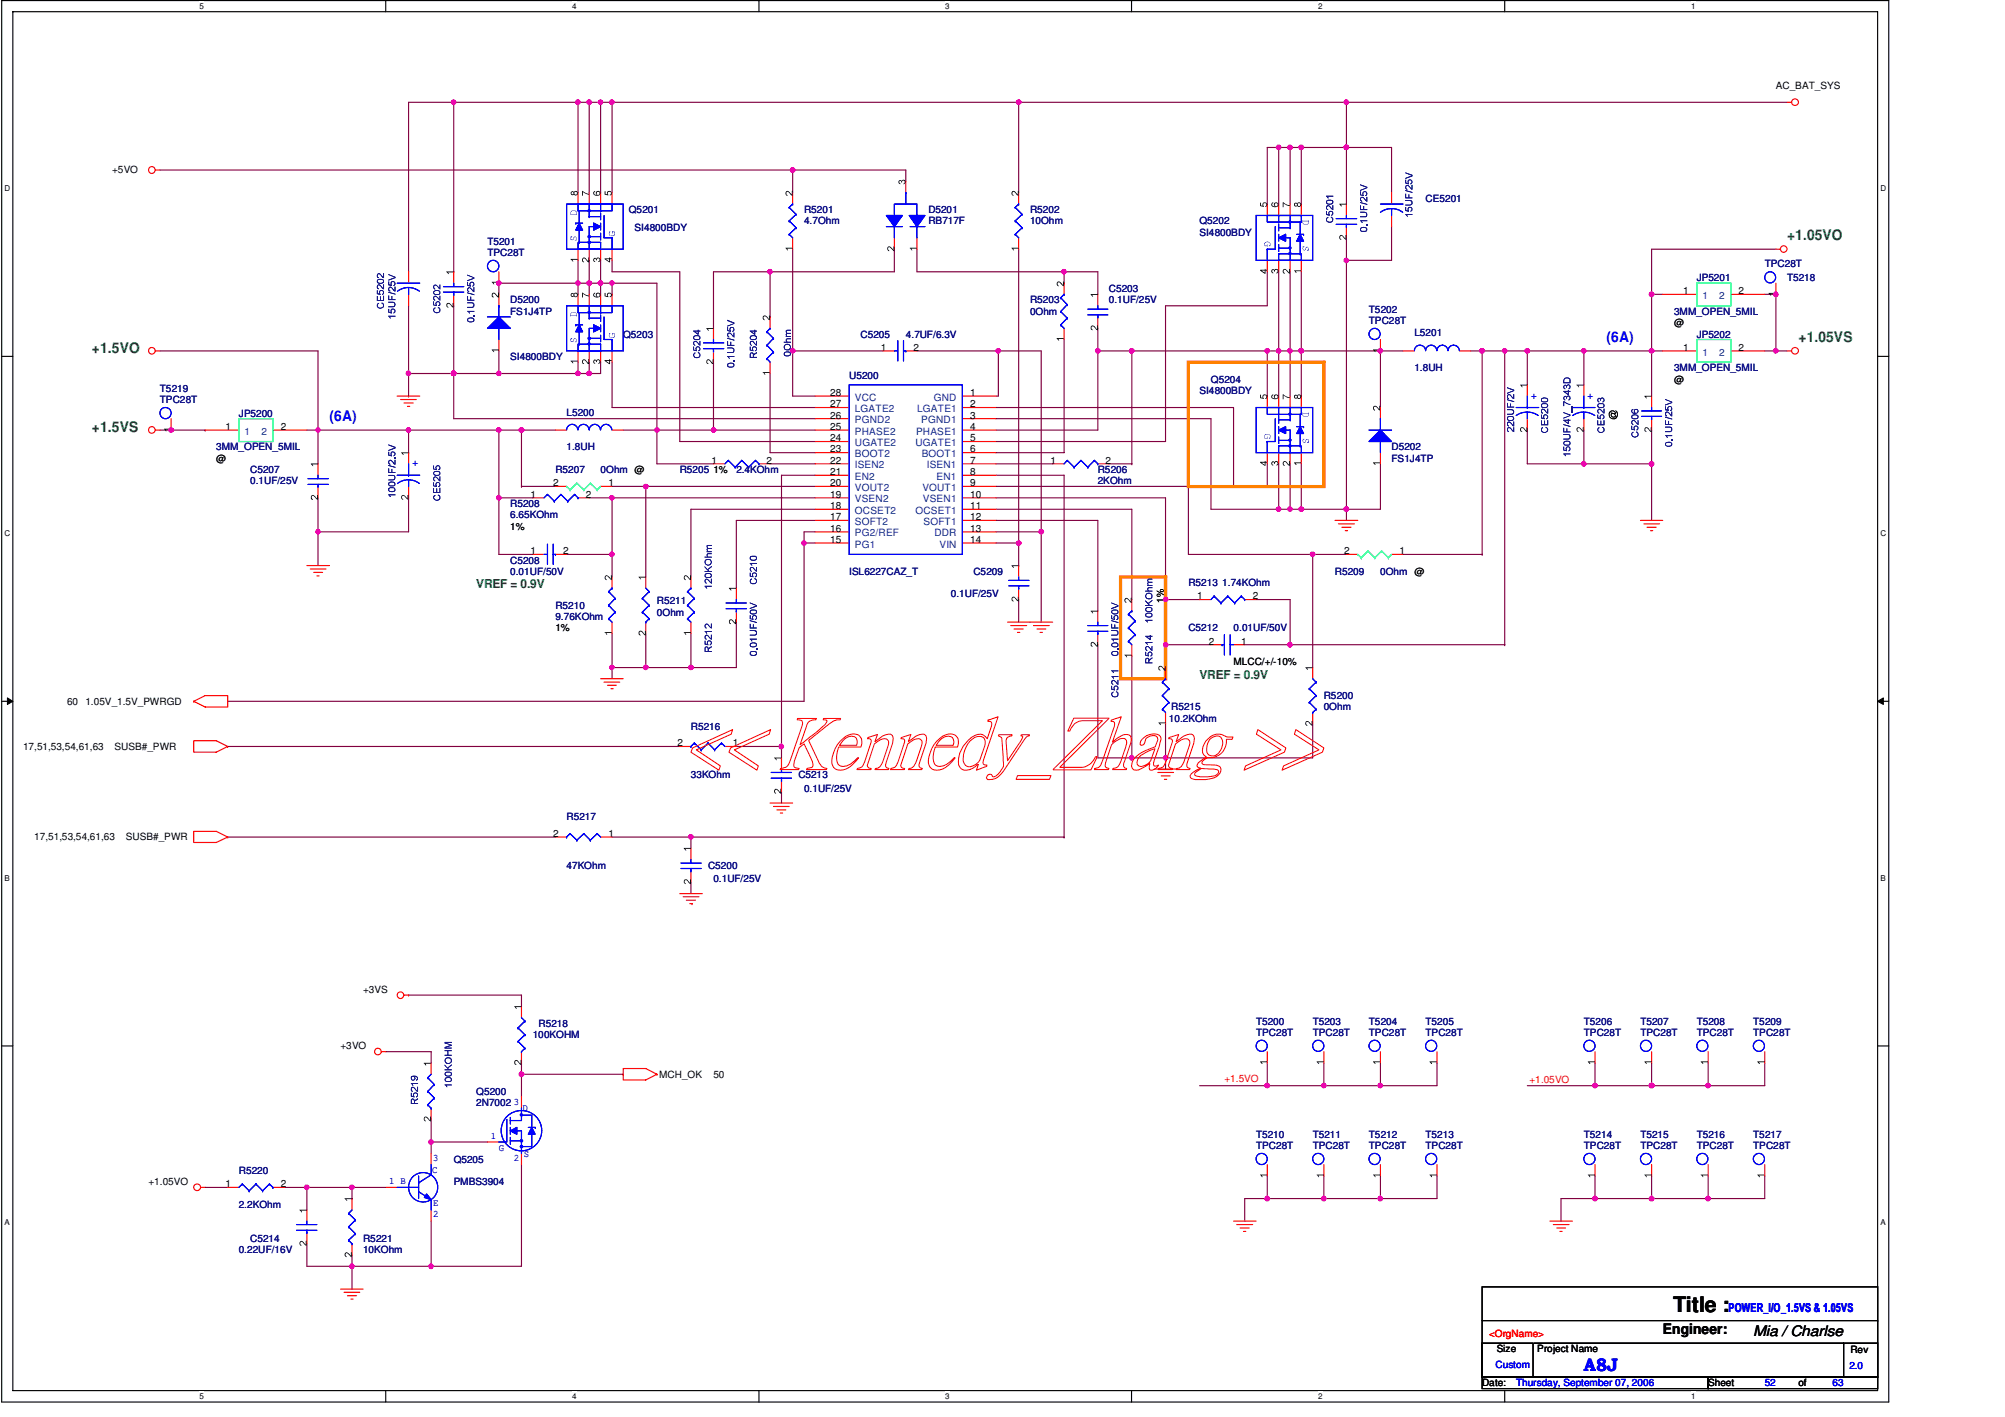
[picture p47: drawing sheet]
<svg xmlns="http://www.w3.org/2000/svg" width="297mm" height="210mm" viewBox="0 0 297 210" stroke-linecap="round" stroke-linejoin="round" font-family="sans-serif">
<defs><g id="words">
<text font-size="3.2" x="247.9" y="194.4">Title :</text>
<text font-size="2.7" fill="#00f" x="234.7" y="203.2">A8J</text>
<g font-size="2.2" fill="#008000">
<text x="264.7" y="35.6">+1.05VO</text>
<text x="13.6" y="52.3">+1.5VO</text>
<text x="266.4" y="50.6">+1.05VS</text>
<text x="13.6" y="64.1">+1.5VS</text>
</g>
<g font-size="2.2" fill="#00f">
<text x="238" y="50.6">(6A)</text>
<text x="48.8" y="62.4">(6A)</text>
</g>
<g font-size="2.2">
<text x="246.3" y="197.7">Engineer:</text>
<text x="259.8" y="197.9">Mia / Charlse</text>
</g>
<g font-size="1.8" fill="#008000">
<text x="70.6" y="87.2">VREF = 0.9V</text>
<text x="177.7" y="100.6">VREF = 0.9V</text>
</g>
<text font-size="1.8" fill="#00f" x="256.1" y="194.4">POWER_I/O_1.5VS &amp; 1.05VS</text>
<g font-size="1.5">
<text x="263.1" y="13.2">AC_BAT_SYS</text>
<text x="16.6" y="25.7">+5VO</text>
<text x="249.4" y="43.6">1</text>
<text x="257.6" y="43.6">2</text>
<text x="130.5" y="51.9">1</text>
<text x="135.3" y="51.9">2</text>
<text x="248" y="48.3">@</text>
<text x="249.4" y="51.9">1</text>
<text x="257.6" y="51.9">2</text>
<text x="123" y="58.7">28</text>
<text x="143.7" y="58.7">1</text>
<text x="248" y="56.7">@</text>
<text x="33.4" y="63.7">1</text>
<text x="41.6" y="63.7">2</text>
<text x="123" y="60.3">27</text>
<text x="123" y="62">26</text>
<text x="123" y="63.7">25</text>
<text x="123" y="65.4">24</text>
<text x="143.7" y="60.3">2</text>
<text x="143.7" y="62">3</text>
<text x="143.7" y="63.7">4</text>
<text x="143.7" y="65.4">5</text>
<text x="32" y="68.4">@</text>
<text x="105.4" y="68.7">1</text>
<text x="105.7" y="70.1">1%</text>
<text x="113.6" y="68.7">2</text>
<text x="123" y="67">23</text>
<text x="123" y="68.7">22</text>
<text x="123" y="70.4">21</text>
<text x="143.7" y="67">6</text>
<text x="143.7" y="68.7">7</text>
<text x="143.7" y="70.4">8</text>
<text x="155.6" y="68.7">1</text>
<text x="163.8" y="68.7">2</text>
<text x="78.6" y="73.7">1</text>
<text x="82" y="72.1">2</text>
<text x="86.8" y="73.7">2</text>
<text x="90.1" y="72.1">1</text>
<text x="123" y="72.1">20</text>
<text x="123" y="73.7">19</text>
<text x="123" y="75.4">18</text>
<text x="123" y="77.1">17</text>
<text x="143.7" y="72.1">9</text>
<text x="143.7" y="73.7">10</text>
<text x="143.7" y="75.4">11</text>
<text x="143.7" y="77.1">12</text>
<text x="75.6" y="78.4">1%</text>
<text x="78.6" y="82.1">1</text>
<text x="83.4" y="82.1">2</text>
<text x="123" y="78.7">16</text>
<text x="123" y="80.4">15</text>
<text x="143.7" y="78.7">13</text>
<text x="143.7" y="80.4">14</text>
<text x="199.1" y="82.1">2</text>
<text x="207.3" y="82.1">1</text>
<text x="177.4" y="88.8">1</text>
<text x="185.6" y="88.8">2</text>
<text x="82.3" y="93.5">1%</text>
<text x="179.1" y="95.5">2</text>
<text x="183.9" y="95.5">1</text>
<text x="182.7" y="98.6">MLCC/+/-10%</text>
<text x="9.9" y="104.4">60</text>
<text x="12.7" y="104.4">1.05V_1.5V_PWRGD</text>
<text x="3.4" y="111.1">17,51,53,54,61,63</text>
<text x="17" y="111.1">SUSB#_PWR</text>
<text x="100.4" y="110.6">2</text>
<text x="108.6" y="110.6">1</text>
<text x="5.1" y="124.5">17,51,53,54,61,63</text>
<text x="18.7" y="124.5">SUSB#_PWR</text>
<text x="82" y="124">2</text>
<text x="90.1" y="124">1</text>
<text x="53.8" y="147.1">+3VS</text>
<text x="50.5" y="155.4">+3VO</text>
<text x="97.7" y="159.6">MCH_OK</text>
<text x="105.7" y="159.6">50</text>
<text x="22" y="175.6">+1.05VO</text>
<text x="33.4" y="175.9">1</text>
<text x="41.6" y="175.9">2</text>
<text x="221.7" y="200.3">Size</text>
<text x="227.7" y="200.3">Project Name</text>
<text x="274.1" y="200.5">Rev</text>
<text x="219.6" y="205.4">Date:</text>
<text x="253.1" y="205.4">Sheet</text>
<text x="266.4" y="205.4">of</text>
</g>
<g font-size="1.5" fill="#000080">
<text x="211.2" y="29.9">CE5201</text>
<text x="93.2" y="31.6">Q5201</text>
<text x="94" y="34.2">SI4800BDY</text>
<text x="119.1" y="31.6">R5201</text>
<text x="119.1" y="33.2">4.7Ohm</text>
<text x="137.5" y="31.6">D5201</text>
<text x="137.5" y="33.2">RB717F</text>
<text x="152.6" y="31.6">R5202</text>
<text x="152.6" y="33.2">10Ohm</text>
<text x="177.7" y="33.2">Q5202</text>
<text x="177.7" y="34.9">SI4800BDY</text>
<text x="72.2" y="36.2">T5201</text>
<text x="72.2" y="37.9">TPC28T</text>
<text x="251.4" y="41.6">JP5201</text>
<text x="261.4" y="39.6">TPC28T</text>
<text x="264.7" y="41.6">T5218</text>
<text x="75.6" y="45">D5200</text>
<text x="75.6" y="46.7">FS1J4TP</text>
<text x="152.6" y="45">R5203</text>
<text x="152.6" y="46.7">0Ohm</text>
<text x="164.3" y="43.3">C5203</text>
<text x="164.3" y="45">0.1UF/25V</text>
<text x="202.8" y="46.3">T5202</text>
<text x="248" y="46.7">3MM_OPEN_5MIL</text>
<text x="75.6" y="53.3">SI4800BDY</text>
<text x="92.3" y="50">Q5203</text>
<text x="127.5" y="50">C5205</text>
<text x="134.2" y="50">4.7UF/6.3V</text>
<text x="202.8" y="48">TPC28T</text>
<text x="209.5" y="49.8">L5201</text>
<text x="251.4" y="50">JP5202</text>
<text x="23.7" y="58">T5219</text>
<text x="23.7" y="59.7">TPC28T</text>
<text x="125.8" y="56.2">U5200</text>
<text x="177.7" y="58.4">SI4800BDY</text>
<text x="179.4" y="56.7">Q5204</text>
<text x="209.5" y="55">1.8UH</text>
<text x="248" y="55">3MM_OPEN_5MIL</text>
<text x="35.4" y="61.7">JP5200</text>
<text x="83.9" y="61.6">L5200</text>
<text x="32" y="66.7">3MM_OPEN_5MIL</text>
<text x="37.1" y="70.1">C5207</text>
<text x="37.1" y="71.8">0.1UF/25V</text>
<text x="82.3" y="70.1">R5207</text>
<text x="83.9" y="66.7">1.8UH</text>
<text x="89" y="70.1">0Ohm @</text>
<text x="100.7" y="70.1">R5205</text>
<text x="109.1" y="70.1">2.4KOhm</text>
<text x="162.6" y="70.1">R5206</text>
<text x="162.6" y="71.8">2KOhm</text>
<text x="206.2" y="66.7">D5202</text>
<text x="206.2" y="68.4">FS1J4TP</text>
<text x="75.6" y="75.1">R5208</text>
<text x="75.6" y="76.8">6.65KOhm</text>
<text x="75.6" y="83.5">C5208</text>
<text x="75.6" y="85.1">0.01UF/50V</text>
<text x="97.3" y="89.5">R5211</text>
<text x="125.8" y="85.1">ISL6227CAZ_T</text>
<text x="140.9" y="88.5">0.1UF/25V</text>
<text x="144.2" y="85.1">C5209</text>
<text x="176.1" y="86.8">R5213 1.74KOhm</text>
<text x="197.8" y="85.1">R5209</text>
<text x="204.5" y="85.1">0Ohm @</text>
<text x="82.3" y="90.2">R5210</text>
<text x="82.3" y="91.9">9.76KOhm</text>
<text x="97.3" y="91.2">0Ohm</text>
<text x="176.1" y="93.5">C5212</text>
<text x="182.7" y="93.5">0.01UF/50V</text>
<text x="173.2" y="106.9">10.2KOhm</text>
<text x="173.5" y="105.2">R5215</text>
<text x="196.1" y="103.5">R5200</text>
<text x="196.1" y="105.2">0Ohm</text>
<text x="102.4" y="108.1">R5216</text>
<text x="102.4" y="115.3">33KOhm</text>
<text x="118.3" y="115.3">C5213</text>
<text x="119.1" y="117.3">0.1UF/25V</text>
<text x="83.9" y="121.5">R5217</text>
<text x="83.9" y="128.7">47KOhm</text>
<text x="104.9" y="128.7">C5200</text>
<text x="105.7" y="130.7">0.1UF/25V</text>
<text x="78.9" y="153.8">100KOHM</text>
<text x="79.8" y="152.1">R5218</text>
<text x="186.1" y="151.8">T5200</text>
<text x="186.1" y="153.5">TPC28T</text>
<text x="194.5" y="151.8">T5203</text>
<text x="194.5" y="153.5">TPC28T</text>
<text x="202.8" y="151.8">T5204</text>
<text x="202.8" y="153.5">TPC28T</text>
<text x="211.2" y="151.8">T5205</text>
<text x="211.2" y="153.5">TPC28T</text>
<text x="234.7" y="151.8">T5206</text>
<text x="234.7" y="153.5">TPC28T</text>
<text x="243" y="151.8">T5207</text>
<text x="243" y="153.5">TPC28T</text>
<text x="251.4" y="151.8">T5208</text>
<text x="251.4" y="153.5">TPC28T</text>
<text x="259.8" y="151.8">T5209</text>
<text x="259.8" y="153.5">TPC28T</text>
<text x="70.6" y="162.2">Q5200</text>
<text x="70.6" y="163.8">2N7002</text>
<text x="35.4" y="173.9">R5220</text>
<text x="67.2" y="172.2">Q5205</text>
<text x="186.1" y="168.5">T5210</text>
<text x="186.1" y="170.2">TPC28T</text>
<text x="194.5" y="168.5">T5211</text>
<text x="194.5" y="170.2">TPC28T</text>
<text x="202.8" y="168.5">T5212</text>
<text x="202.8" y="170.2">TPC28T</text>
<text x="211.2" y="168.5">T5213</text>
<text x="211.2" y="170.2">TPC28T</text>
<text x="234.7" y="168.5">T5214</text>
<text x="234.7" y="170.2">TPC28T</text>
<text x="243" y="168.5">T5215</text>
<text x="243" y="170.2">TPC28T</text>
<text x="251.4" y="168.5">T5216</text>
<text x="251.4" y="170.2">TPC28T</text>
<text x="259.8" y="168.5">T5217</text>
<text x="259.8" y="170.2">TPC28T</text>
<text x="35.4" y="178.9">2.2KOhm</text>
<text x="67.2" y="175.6">PMBS3904</text>
<text x="35.4" y="185.6">0.22UF/16V</text>
<text x="37.1" y="183.9">C5214</text>
<text x="53.8" y="183.9">R5221</text>
<text x="53.8" y="185.6">10KOhm</text>
</g>
<g font-size="1.5" fill="#004080">
<text x="252.2" y="44.3">1</text>
<text x="254.7" y="44.3">2</text>
<text x="252.2" y="52.7">1</text>
<text x="254.7" y="52.7">2</text>
<text x="126.7" y="59.4">VCC</text>
<text x="138.3" y="59.4">GND</text>
<text x="36.2" y="64.4">1</text>
<text x="38.7" y="64.4">2</text>
<text x="126.7" y="61">LGATE2</text>
<text x="126.7" y="62.7">PGND2</text>
<text x="126.7" y="64.4">PHASE2</text>
<text x="135.7" y="64.4">PHASE1</text>
<text x="135.9" y="61">LGATE1</text>
<text x="136.5" y="62.7">PGND1</text>
<text x="126.7" y="66.1">UGATE2</text>
<text x="126.7" y="67.7">BOOT2</text>
<text x="126.7" y="69.4">ISEN2</text>
<text x="126.7" y="71.1">EN2</text>
<text x="135.6" y="66.1">UGATE1</text>
<text x="136.6" y="67.7">BOOT1</text>
<text x="137.3" y="69.4">ISEN1</text>
<text x="138.8" y="71.1">EN1</text>
<text x="126.7" y="72.7">VOUT2</text>
<text x="126.7" y="74.4">VSEN2</text>
<text x="126.7" y="76.1">OCSET2</text>
<text x="126.7" y="77.8">SOFT2</text>
<text x="135.6" y="76.1">OCSET1</text>
<text x="136.6" y="72.7">VOUT1</text>
<text x="136.7" y="74.4">VSEN1</text>
<text x="136.8" y="77.8">SOFT1</text>
<text x="126.7" y="79.5">PG2/REF</text>
<text x="126.7" y="81.1">PG1</text>
<text x="138.4" y="79.5">DDR</text>
<text x="139.2" y="81.1">VIN</text>
</g>
<g font-size="1.5" fill="#00f">
<text x="226.8" y="59.1">+</text>
<text x="235.2" y="59.1">+</text>
<text x="61" y="69.1">+</text>
<text x="76.1" y="163.7">3</text>
<text x="77.4" y="164.5">D</text>
<text x="64" y="173.7">C</text>
<text x="64.2" y="172">3</text>
<text x="72.7" y="168.7">1</text>
<text x="73.9" y="170.6">G</text>
<text x="76.1" y="172">2</text>
<text x="77.6" y="171.4">S</text>
<text x="57.7" y="175.4">1 B</text>
<text x="64.2" y="178.6">E</text>
<text x="64.2" y="180.3">2</text>
<text x="221.6" y="202.7">Custom</text>
<text x="274" y="202.9">2.0</text>
<text x="224.6" y="205.4">Thursday, September 07, 2006</text>
<text x="261.4" y="205.4">52</text>
<text x="271.5" y="205.4">63</text>
</g>
<g font-size="1.5" fill="#f00">
<text x="181.4" y="160.3">+1.5VO</text>
<text x="226.6" y="160.5">+1.05VO</text>
<text x="220.6" y="198">&lt;OrgName&gt;</text>
</g>
<g font-size="1.2">
<text x="29.5" y="1.4">5</text>
<text x="84.7" y="1.4">4</text>
<text x="140" y="1.4">3</text>
<text x="195.3" y="1.4">2</text>
<text x="250.5" y="1.4">1</text>
<text x=".7" y="28.4">D</text>
<text x="278.6" y="28.4">D</text>
<text x=".7" y="79.4">C</text>
<text x="278.6" y="79.4">C</text>
<text x=".7" y="130.5">B</text>
<text x="278.6" y="130.5">B</text>
<text x=".7" y="181.5">A</text>
<text x="278.6" y="181.5">A</text>
<text x="29.5" y="207.3">5</text>
<text x="84.7" y="207.3">4</text>
<text x="140" y="207.3">3</text>
<text x="195.3" y="207.3">2</text>
<text x="250.5" y="207.3">1</text>
</g>
</g></defs>
<path d="M.3 .1h279.5v207.6h-279.5zM1.9 1.7h276.3v204.3h-276.3z" fill="none" stroke="#000" stroke-width=".17"/>
<g fill="#fff">
<path d="M29.5 .3h.7v1.3h-.7z"/>
<path d="M29.5 206.2h.7v1.4h-.7z"/>
</g>
<path d="M57.1 .1v1.6M57.1 206v1.7" fill="none" stroke="#000" stroke-width=".17"/>
<g fill="#fff">
<path d="M84.7 .3h.7v1.3h-.7z"/>
<path d="M84.7 206.2h.7v1.4h-.7z"/>
</g>
<path d="M112.4 .1v1.6M112.4 206v1.7" fill="none" stroke="#000" stroke-width=".17"/>
<g fill="#fff">
<path d="M140 .3h.7v1.3h-.7z"/>
<path d="M140 206.2h.7v1.4h-.7z"/>
</g>
<path d="M167.6 .1v1.6M167.6 206v1.7" fill="none" stroke="#000" stroke-width=".17"/>
<g fill="#fff">
<path d="M195.2 .3h.8v1.3h-.8z"/>
<path d="M195.2 206.2h.8v1.4h-.8z"/>
</g>
<path d="M222.9 .1v1.6M222.9 206v1.7" fill="none" stroke="#000" stroke-width=".17"/>
<g fill="#fff">
<path d="M250.5 .3h.7v1.3h-.7z"/>
<path d="M250.5 206.2h.7v1.4h-.7z"/>
<path d="M.6 27.3h.9v1.3h-.9z"/>
<path d="M278.6 27.3h.8v1.3h-.8z"/>
<path d="M.6 78.3h.9v1.4h-.9z"/>
<path d="M278.6 78.3h.8v1.4h-.8z"/>
</g>
<path d="M.3 52.8h1.6M278.2 52.8h1.6" fill="none" stroke="#000" stroke-width=".17"/>
<g fill="#fff">
<path d="M.6 129.4h.9v1.4h-.9z"/>
<path d="M278.6 129.4h.8v1.4h-.8z"/>
</g>
<path d="M.3 103.9h1.6M278.2 103.9h1.6" fill="none" stroke="#000" stroke-width=".17"/>
<path d="M1.1 103.4l.8 .5-.8 .5zM278.2 103.9l.8-.5v1z" fill="#000"/>
<path d="M1.1 103.4l.8 .5-.8 .5zM278.2 103.9l.8-.5v1z" fill="none" stroke="#000" stroke-width=".15"/>
<g fill="#fff">
<path d="M.6 180.4h.9v1.4h-.9z"/>
<path d="M278.6 180.4h.8v1.4h-.8z"/>
</g>
<path d="M.3 154.9h1.6M278.2 154.9h1.6" fill="none" stroke="#000" stroke-width=".17"/>
<path d="M150.9 15.2v13.3M85.6 42h1.7M204.5 52v8.4M226.3 52v5M45.5 63.7h1.6M196.1 177.5h8.4M253.1 177.5h.1M253.1 174.2v3.3" fill="none" stroke="#800040" stroke-width=".17"/>
<circle cx="253" cy="177.5" r=".33" fill="#f0f"/>
<circle cx="253" cy="177.5" r=".33" fill="none" stroke="#f0f" stroke-width=".17"/>
<path d="M47.1 78.8h.1M47.1 73.7v5.1" fill="none" stroke="#800040" stroke-width=".17"/>
<circle cx="47.1" cy="78.8" r=".31" fill="#f0f"/>
<circle cx="47.1" cy="78.8" r=".31" fill="none" stroke="#f0f" stroke-width=".17"/>
<path d="M219.6 52h3.3M222.9 52h.1M63.9 169.2v1.7" fill="none" stroke="#800040" stroke-width=".17"/>
<circle cx="219.6" cy="52" r=".32" fill="#f0f"/>
<circle cx="219.6" cy="52" r=".32" fill="none" stroke="#f0f" stroke-width=".17"/>
<path d="M199.5 15.2v6.6M199.5 21.8h.1M102.4 124v1.6" fill="none" stroke="#800040" stroke-width=".17"/>
<circle cx="199.4" cy="21.8" r=".32" fill="#f0f"/>
<circle cx="199.4" cy="21.8" r=".32" fill="none" stroke="#f0f" stroke-width=".17"/>
<path d="M244.7 36.9v6.7M244.7 43.6h.1M95.7 72.1v13.4" fill="none" stroke="#800040" stroke-width=".17"/>
<circle cx="244.7" cy="43.6" r=".34" fill="#f0f"/>
<circle cx="244.7" cy="43.6" r=".34" fill="none" stroke="#f0f" stroke-width=".17"/>
<path d="M204.5 68.7v6.7M102.4 130.7v1.7M196.1 177.5h.1M196.1 174.2v3.3" fill="none" stroke="#800040" stroke-width=".17"/>
<circle cx="196.1" cy="177.5" r=".33" fill="#f0f"/>
<circle cx="196.1" cy="177.5" r=".33" fill="none" stroke="#f0f" stroke-width=".17"/>
<path d="M89 42h1.7M90.7 42h.1" fill="none" stroke="#800040" stroke-width=".17"/>
<circle cx="89" cy="41.9" r=".32" fill="#f0f"/>
<circle cx="89" cy="41.9" r=".32" fill="none" stroke="#f0f" stroke-width=".17"/>
<path d="M117.4 25.2h16.8M199.5 38.6v36.8M47.1 78.8v5M100.7 65.4h20.1M199.5 75.4h.1M162.6 95.5v16.8M236.3 157.5v3.3M52.2 187.6v3.4" fill="none" stroke="#800040" stroke-width=".17"/>
<circle cx="199.5" cy="38.6" r=".32" fill="#f0f"/>
<circle cx="199.5" cy="38.6" r=".32" fill="none" stroke="#f0f" stroke-width=".17"/>
<circle cx="199.4" cy="75.4" r=".32" fill="#f0f"/>
<circle cx="199.4" cy="75.4" r=".32" fill="none" stroke="#f0f" stroke-width=".17"/>
<g fill="none" stroke="#800040" stroke-width=".17">
<path d="M192.8 21.8v8.4M199.5 38.6h6.7M23.7 52h23.4M114.1 40.3h18.4M117.4 52h13.4M187.7 52h1.7v6.7M222.9 52h3.4M226.3 52h.1M263.1 52h1.6M60.5 63.7h13.4M105.7 63.7h15.1M147.6 77.1h15"/>
<path d="M176.1 72.1v10M102.4 98.9h6.7M119.1 80.4h1.7M147.6 80.4h3.3M172.7 112.3h21.8M261.4 157.5v3.3M30.4 175.9h3.3M45.5 175.9h6.7M236.3 160.8h8.4"/>
</g>
<circle cx="226.3" cy="52" r=".33" fill="#f0f"/>
<circle cx="226.3" cy="52" r=".33" fill="none" stroke="#f0f" stroke-width=".17"/>
<path d="M77.3 72.1h5M189.4 68.7v6.7M95.7 98.9h6.7M102.4 98.9h.1" fill="none" stroke="#800040" stroke-width=".17"/>
<circle cx="102.4" cy="98.9" r=".33" fill="#f0f"/>
<circle cx="102.4" cy="98.9" r=".33" fill="none" stroke="#f0f" stroke-width=".17"/>
<path d="M73.9 42h11.7M85.6 42h.1" fill="none" stroke="#800040" stroke-width=".17"/>
<circle cx="73.9" cy="41.9" r=".32" fill="#f0f"/>
<circle cx="73.9" cy="41.9" r=".32" fill="none" stroke="#f0f" stroke-width=".17"/>
<path d="M60.5 67.1h.1M60.5 63.7v3.4" fill="none" stroke="#800040" stroke-width=".17"/>
<circle cx="60.5" cy="63.7" r=".32" fill="#f0f"/>
<circle cx="60.5" cy="63.7" r=".32" fill="none" stroke="#f0f" stroke-width=".17"/>
<path d="M87.3 53.6v1.7M244.7 177.5h.1M244.7 174.2v3.3" fill="none" stroke="#800040" stroke-width=".17"/>
<circle cx="244.7" cy="177.5" r=".34" fill="#f0f"/>
<circle cx="244.7" cy="177.5" r=".34" fill="none" stroke="#f0f" stroke-width=".17"/>
<path d="M23.7 63.7h1.7M25.4 63.7h.1M97.3 63.7v5" fill="none" stroke="#800040" stroke-width=".17"/>
<circle cx="25.4" cy="63.7" r=".33" fill="#f0f"/>
<circle cx="25.4" cy="63.7" r=".33" fill="none" stroke="#f0f" stroke-width=".17"/>
<path d="M87.3 15.2h1.7M89 15.2h.1" fill="none" stroke="#800040" stroke-width=".17"/>
<circle cx="89" cy="15.1" r=".32" fill="#f0f"/>
<circle cx="89" cy="15.1" r=".32" fill="none" stroke="#f0f" stroke-width=".17"/>
<path d="M60.5 55.3h6.7M67.2 55.3h.1M147.6 65.4h25.1" fill="none" stroke="#800040" stroke-width=".17"/>
<circle cx="67.2" cy="55.3" r=".32" fill="#f0f"/>
<circle cx="67.2" cy="55.3" r=".32" fill="none" stroke="#f0f" stroke-width=".17"/>
<path d="M85.6 15.2h1.7M87.3 15.2h.1M115.8 70.4h5M90.7 82.1v3.4" fill="none" stroke="#800040" stroke-width=".17"/>
<circle cx="87.3" cy="15.1" r=".33" fill="#f0f"/>
<circle cx="87.3" cy="15.1" r=".33" fill="none" stroke="#f0f" stroke-width=".17"/>
<path d="M85.6 15.2v13.3M157.6 70.4v53.6M172.7 112.3v1.6M52.2 187.6h11.7M63.9 187.6h.1" fill="none" stroke="#800040" stroke-width=".17"/>
<circle cx="52.1" cy="187.6" r=".33" fill="#f0f"/>
<circle cx="52.1" cy="187.6" r=".33" fill="none" stroke="#f0f" stroke-width=".17"/>
<circle cx="63.8" cy="187.6" r=".33" fill="#f0f"/>
<circle cx="63.8" cy="187.6" r=".33" fill="none" stroke="#f0f" stroke-width=".17"/>
<path d="M85.6 38.6v3.4M85.6 42h.1M105.7 40.3h8.4M187.7 40.3v5M244.7 43.6v8.4M187.7 68.7v3.4M172.7 88.8h5M253.1 160.8h8.3" fill="none" stroke="#800040" stroke-width=".17"/>
<circle cx="85.6" cy="41.9" r=".32" fill="#f0f"/>
<circle cx="85.6" cy="41.9" r=".32" fill="none" stroke="#f0f" stroke-width=".17"/>
<path d="M147.9 52v6.7M47.1 78.8h13.4M42.1 175.9h3.4M45.5 175.9h.1M45.5 187.6h6.7" fill="none" stroke="#800040" stroke-width=".17"/>
<circle cx="45.4" cy="175.9" r=".32" fill="#f0f"/>
<circle cx="45.4" cy="175.9" r=".32" fill="none" stroke="#f0f" stroke-width=".17"/>
<path d="M191.1 21.8h1.7M192.8 21.8h.1M89 42v1.6M63.9 187.6h13.4" fill="none" stroke="#800040" stroke-width=".17"/>
<circle cx="192.8" cy="21.8" r=".33" fill="#f0f"/>
<circle cx="192.8" cy="21.8" r=".33" fill="none" stroke="#f0f" stroke-width=".17"/>
<path d="M73.9 55.3h11.7M85.6 55.3h.1M191.1 95.5h31.8" fill="none" stroke="#800040" stroke-width=".17"/>
<circle cx="85.6" cy="55.3" r=".32" fill="#f0f"/>
<circle cx="85.6" cy="55.3" r=".32" fill="none" stroke="#f0f" stroke-width=".17"/>
<path d="M60.5 45.3v10M154.3 52v26.8M154.3 78.8h.1" fill="none" stroke="#800040" stroke-width=".17"/>
<circle cx="154.3" cy="78.8" r=".33" fill="#f0f"/>
<circle cx="154.3" cy="78.8" r=".33" fill="none" stroke="#f0f" stroke-width=".17"/>
<path d="M60.5 58.7h.1M60.5 55.3v3.4" fill="none" stroke="#800040" stroke-width=".17"/>
<circle cx="60.5" cy="55.3" r=".32" fill="#f0f"/>
<circle cx="60.5" cy="55.3" r=".32" fill="none" stroke="#f0f" stroke-width=".17"/>
<path d="M87.3 38.6v3.4M87.3 42h.1M100.7 40.3v25.1M217.9 52h1.7M102.4 75.4v10.1M63.9 155.8v1.7" fill="none" stroke="#800040" stroke-width=".17"/>
<circle cx="87.3" cy="41.9" r=".33" fill="#f0f"/>
<circle cx="87.3" cy="41.9" r=".33" fill="none" stroke="#f0f" stroke-width=".17"/>
<path d="M85.6 55.3h1.7M87.3 55.3h.1M73.9 73.7v8.4" fill="none" stroke="#800040" stroke-width=".17"/>
<circle cx="87.3" cy="55.3" r=".33" fill="#f0f"/>
<circle cx="87.3" cy="55.3" r=".33" fill="none" stroke="#f0f" stroke-width=".17"/>
<path d="M150.9 15.2h48.6M199.5 15.2h.1M164.3 68.7h3.4M90.7 93.9v5" fill="none" stroke="#800040" stroke-width=".17"/>
<circle cx="199.4" cy="15.1" r=".32" fill="#f0f"/>
<circle cx="199.4" cy="15.1" r=".32" fill="none" stroke="#f0f" stroke-width=".17"/>
<path d="M147.6 72.1h28.5M184.4 95.5h6.7M191.1 95.5h.1" fill="none" stroke="#800040" stroke-width=".17"/>
<circle cx="191.1" cy="95.5" r=".33" fill="#f0f"/>
<circle cx="191.1" cy="95.5" r=".33" fill="none" stroke="#f0f" stroke-width=".17"/>
<path d="M90.7 38.6v1.7M199.5 21.8v8.4M192.8 58.7h.1M192.8 52v6.7M244.7 52v6.7M147.6 78.8h6.7M162.6 77.1v13.4M77.3 157.5v1.6M236.3 177.5h8.4" fill="none" stroke="#800040" stroke-width=".17"/>
<circle cx="192.8" cy="52" r=".33" fill="#f0f"/>
<circle cx="192.8" cy="52" r=".33" fill="none" stroke="#f0f" stroke-width=".17"/>
<path d="M23.7 25.2h93.7M117.4 25.2h.1" fill="none" stroke="#800040" stroke-width=".17"/>
<circle cx="117.4" cy="25.2" r=".34" fill="#f0f"/>
<circle cx="117.4" cy="25.2" r=".34" fill="none" stroke="#f0f" stroke-width=".17"/>
<path d="M189.4 21.8v8.4M206.2 21.8v6.7M135.8 40.3h26.8M147.9 52h6.4M73.9 73.7h5M182.7 72.1h5M52.2 177.5h.1M52.2 175.9v1.6M63.9 180.9v6.7" fill="none" stroke="#800040" stroke-width=".17"/>
<circle cx="52.1" cy="175.9" r=".32" fill="#f0f"/>
<circle cx="52.1" cy="175.9" r=".32" fill="none" stroke="#f0f" stroke-width=".17"/>
<path d="M89 15.2h1.7M90.7 15.2h.1M85.6 42v1.6M89 53.6v1.7M234.6 68.7h10.1M90.7 98.9v1.6" fill="none" stroke="#800040" stroke-width=".17"/>
<circle cx="90.6" cy="15.1" r=".32" fill="#f0f"/>
<circle cx="90.6" cy="15.1" r=".32" fill="none" stroke="#f0f" stroke-width=".17"/>
<path d="M150.9 36.9v43.5M87.3 55.3h1.7M90.7 53.6v6.8M97.3 42v21.7M191.1 75.4h.1M191.1 68.7v6.7M150.9 88.8v3.4" fill="none" stroke="#800040" stroke-width=".17"/>
<circle cx="191.1" cy="75.4" r=".32" fill="#f0f"/>
<circle cx="191.1" cy="75.4" r=".32" fill="none" stroke="#f0f" stroke-width=".17"/>
<path d="M150.9 83.8h.1M150.9 80.4v3.4" fill="none" stroke="#800040" stroke-width=".17"/>
<circle cx="150.9" cy="80.4" r=".33" fill="#f0f"/>
<circle cx="150.9" cy="80.4" r=".33" fill="none" stroke="#f0f" stroke-width=".17"/>
<path d="M90.7 43.6h.1M90.7 42v1.6" fill="none" stroke="#800040" stroke-width=".17"/>
<circle cx="90.6" cy="41.9" r=".32" fill="#f0f"/>
<circle cx="90.6" cy="41.9" r=".32" fill="none" stroke="#f0f" stroke-width=".17"/>
<path d="M189.4 52h1.7M191.1 52h.1" fill="none" stroke="#800040" stroke-width=".17"/>
<circle cx="191.1" cy="52" r=".32" fill="#f0f"/>
<circle cx="191.1" cy="52" r=".32" fill="none" stroke="#f0f" stroke-width=".17"/>
<path d="M60.5 15.2v25.1M187.7 21.8v8.4M154.3 78.8v13.4M199.5 75.4v1.7M234.6 63.7v5M33.7 103.9h85.4M226.3 160.8h10M236.3 160.8h.1M261.4 174.2v3.3" fill="none" stroke="#800040" stroke-width=".17"/>
<circle cx="236.3" cy="160.8" r=".33" fill="#f0f"/>
<circle cx="236.3" cy="160.8" r=".33" fill="none" stroke="#f0f" stroke-width=".17"/>
<path d="M90.7 15.2h60.2M150.9 15.2h.1M162.6 52v11.7M244.7 68.7v8.4" fill="none" stroke="#800040" stroke-width=".17"/>
<circle cx="150.9" cy="15.1" r=".33" fill="#f0f"/>
<circle cx="150.9" cy="15.1" r=".33" fill="none" stroke="#f0f" stroke-width=".17"/>
<path d="M167.7 52v16.7M119.1 78.8h1.7M167.7 68.7h.1M184.4 177.5v3.4" fill="none" stroke="#800040" stroke-width=".17"/>
<circle cx="167.7" cy="52" r=".32" fill="#f0f"/>
<circle cx="167.7" cy="52" r=".32" fill="none" stroke="#f0f" stroke-width=".17"/>
<path d="M73.9 42v1.6M244.7 157.5v3.3M244.7 160.8h.1" fill="none" stroke="#800040" stroke-width=".17"/>
<circle cx="244.7" cy="160.8" r=".33" fill="#f0f"/>
<circle cx="244.7" cy="160.8" r=".33" fill="none" stroke="#f0f" stroke-width=".17"/>
<path d="M87.3 15.2v13.3M90.7 15.2v13.3M132.5 36.9v3.4M147.6 58.7h.3M119.1 78.8v1.6M119.1 80.4h.1" fill="none" stroke="#800040" stroke-width=".17"/>
<circle cx="119.1" cy="80.4" r=".32" fill="#f0f"/>
<circle cx="119.1" cy="80.4" r=".32" fill="none" stroke="#f0f" stroke-width=".17"/>
<path d="M196.1 157.5v3.3M196.1 160.8h.1" fill="none" stroke="#800040" stroke-width=".17"/>
<circle cx="196.1" cy="160.8" r=".32" fill="#f0f"/>
<circle cx="196.1" cy="160.8" r=".32" fill="none" stroke="#f0f" stroke-width=".17"/>
<path d="M135.8 36.9v3.4M85.6 53.6v1.7M90.7 42h6.6M222.9 52v43.5M194.5 82.1h5M222.9 95.5h.1" fill="none" stroke="#800040" stroke-width=".17"/>
<circle cx="222.9" cy="52" r=".32" fill="#f0f"/>
<circle cx="222.9" cy="52" r=".32" fill="none" stroke="#f0f" stroke-width=".17"/>
<path d="M47.1 63.7v5M60.5 147.4h16.8M244.7 160.8h8.4M253.1 160.8h.1" fill="none" stroke="#800040" stroke-width=".17"/>
<circle cx="244.7" cy="160.8" r=".33" fill="#f0f"/>
<circle cx="244.7" cy="160.8" r=".33" fill="none" stroke="#f0f" stroke-width=".17"/>
<circle cx="253" cy="160.8" r=".32" fill="#f0f"/>
<circle cx="253" cy="160.8" r=".32" fill="none" stroke="#f0f" stroke-width=".17"/>
<path d="M192.8 52h11.7M204.5 52h.1M179.4 62v13.4M77.3 172.5v15.1" fill="none" stroke="#800040" stroke-width=".17"/>
<circle cx="204.5" cy="52" r=".32" fill="#f0f"/>
<circle cx="204.5" cy="52" r=".32" fill="none" stroke="#f0f" stroke-width=".17"/>
<path d="M172.7 45.3h15M261.4 52h1.7M263.1 52h.1" fill="none" stroke="#800040" stroke-width=".17"/>
<circle cx="263.1" cy="52" r=".32" fill="#f0f"/>
<circle cx="263.1" cy="52" r=".32" fill="none" stroke="#f0f" stroke-width=".17"/>
<path d="M234.6 52h10.1M244.7 52h.1" fill="none" stroke="#800040" stroke-width=".17"/>
<circle cx="244.7" cy="52" r=".33" fill="#f0f"/>
<circle cx="244.7" cy="52" r=".33" fill="none" stroke="#f0f" stroke-width=".17"/>
<path d="M206.2 33.6v5M114.1 46.9h.1M114.1 40.3v6.6M47.1 63.7h13.4M187.7 177.5h8.4" fill="none" stroke="#800040" stroke-width=".17"/>
<circle cx="114.1" cy="40.2" r=".32" fill="#f0f"/>
<circle cx="114.1" cy="40.2" r=".32" fill="none" stroke="#f0f" stroke-width=".17"/>
<path d="M114.1 55.3v11.8M244.7 52h1.6M115.8 70.4v40.2M147.6 75.4h20.1M73.9 82.1h5M115.8 110.6h.1M194.5 107.2v5.1M253.1 177.5h8.3" fill="none" stroke="#800040" stroke-width=".17"/>
<circle cx="115.7" cy="110.6" r=".33" fill="#f0f"/>
<circle cx="115.7" cy="110.6" r=".33" fill="none" stroke="#f0f" stroke-width=".17"/>
<path d="M73.9 63.7h3.4M77.3 63.7h.1M182.7 60.4v11.7M172.7 88.8v6.7M172.7 107.2v5.1M184.4 177.5h3.3M204.5 160.8h8.4" fill="none" stroke="#800040" stroke-width=".17"/>
<circle cx="77.3" cy="63.7" r=".33" fill="#f0f"/>
<circle cx="77.3" cy="63.7" r=".33" fill="none" stroke="#f0f" stroke-width=".17"/>
<path d="M117.4 36.9v15.1M73.9 52v3.3M117.4 52h.1M244.7 43.6h1.6M147.6 68.7h8.4M52.2 185.9v1.7" fill="none" stroke="#800040" stroke-width=".17"/>
<circle cx="117.4" cy="52" r=".33" fill="#f0f"/>
<circle cx="117.4" cy="52" r=".33" fill="none" stroke="#f0f" stroke-width=".17"/>
<path d="M67.2 55.3h.1M67.2 45.3v10M172.7 45.3v20.1" fill="none" stroke="#800040" stroke-width=".17"/>
<circle cx="67.2" cy="55.3" r=".32" fill="#f0f"/>
<circle cx="67.2" cy="55.3" r=".32" fill="none" stroke="#f0f" stroke-width=".17"/>
<path d="M191.1 52v6.7M92.3 63.7h5M97.3 63.7h.1M187.7 157.5v3.3" fill="none" stroke="#800040" stroke-width=".17"/>
<circle cx="97.3" cy="63.7" r=".32" fill="#f0f"/>
<circle cx="97.3" cy="63.7" r=".32" fill="none" stroke="#f0f" stroke-width=".17"/>
<path d="M167.7 112.3h5M172.7 112.3h.1" fill="none" stroke="#800040" stroke-width=".17"/>
<circle cx="172.7" cy="112.2" r=".32" fill="#f0f"/>
<circle cx="172.7" cy="112.2" r=".32" fill="none" stroke="#f0f" stroke-width=".17"/>
<path d="M191.1 40.3v11.7M115.8 110.6v1.7M63.9 169.2h.1M63.9 165.8v3.4" fill="none" stroke="#800040" stroke-width=".17"/>
<circle cx="63.8" cy="169.2" r=".33" fill="#f0f"/>
<circle cx="63.8" cy="169.2" r=".33" fill="none" stroke="#f0f" stroke-width=".17"/>
<path d="M196.1 160.8h8.4M204.5 160.8h.1" fill="none" stroke="#800040" stroke-width=".17"/>
<circle cx="204.5" cy="160.8" r=".32" fill="#f0f"/>
<circle cx="204.5" cy="160.8" r=".32" fill="none" stroke="#f0f" stroke-width=".17"/>
<path d="M89 15.2v13.3M95.7 72.1h25.1M109.1 77.1h11.7M33.7 110.6h67M177.7 160.8h10M187.7 160.8h.1" fill="none" stroke="#800040" stroke-width=".17"/>
<circle cx="187.7" cy="160.8" r=".33" fill="#f0f"/>
<circle cx="187.7" cy="160.8" r=".33" fill="none" stroke="#f0f" stroke-width=".17"/>
<path d="M172.7 73.7v15.1M172.7 88.8h.1" fill="none" stroke="#800040" stroke-width=".17"/>
<circle cx="172.7" cy="88.8" r=".32" fill="#f0f"/>
<circle cx="172.7" cy="88.8" r=".32" fill="none" stroke="#f0f" stroke-width=".17"/>
<path d="M219.6 52v30.1M219.6 82.1h.1" fill="none" stroke="#800040" stroke-width=".17"/>
<circle cx="219.6" cy="52" r=".32" fill="#f0f"/>
<circle cx="219.6" cy="52" r=".32" fill="none" stroke="#f0f" stroke-width=".17"/>
<path d="M204.5 177.5h.1M204.5 174.2v3.3" fill="none" stroke="#800040" stroke-width=".17"/>
<circle cx="204.5" cy="177.5" r=".33" fill="#f0f"/>
<circle cx="204.5" cy="177.5" r=".33" fill="none" stroke="#f0f" stroke-width=".17"/>
<path d="M90.7 72.1h5M95.7 72.1h.1" fill="none" stroke="#800040" stroke-width=".17"/>
<circle cx="95.7" cy="72.1" r=".33" fill="#f0f"/>
<circle cx="95.7" cy="72.1" r=".33" fill="none" stroke="#f0f" stroke-width=".17"/>
<path d="M199.5 15.2h65.2M234.6 52v5M90.7 60.4h30.1M102.4 75.4h18.4M52.2 175.9h5M187.7 177.5h.1M187.7 174.2v3.3" fill="none" stroke="#800040" stroke-width=".17"/>
<circle cx="187.7" cy="177.5" r=".34" fill="#f0f"/>
<circle cx="187.7" cy="177.5" r=".34" fill="none" stroke="#f0f" stroke-width=".17"/>
<path d="M67.2 15.2v25.1M67.2 40.3h.1M90.7 73.7v8.4M147.6 73.7h25.1M207.9 82.1h11.7M45.5 184.2v3.4" fill="none" stroke="#800040" stroke-width=".17"/>
<circle cx="67.2" cy="15.1" r=".32" fill="#f0f"/>
<circle cx="67.2" cy="15.1" r=".32" fill="none" stroke="#f0f" stroke-width=".17"/>
<path d="M60.5 15.2h6.7M162.6 40.3v3.3M167.7 97.2v15.1M167.7 112.3h.1" fill="none" stroke="#800040" stroke-width=".17"/>
<circle cx="167.7" cy="112.2" r=".32" fill="#f0f"/>
<circle cx="167.7" cy="112.2" r=".32" fill="none" stroke="#f0f" stroke-width=".17"/>
<path d="M105.7 53.6v10.1M105.7 63.7h.1M186.1 88.8h5" fill="none" stroke="#800040" stroke-width=".17"/>
<circle cx="105.7" cy="63.7" r=".32" fill="#f0f"/>
<circle cx="105.7" cy="63.7" r=".32" fill="none" stroke="#f0f" stroke-width=".17"/>
<path d="M89 38.6v3.4M89 42h.1M119.1 80.4v23.5" fill="none" stroke="#800040" stroke-width=".17"/>
<circle cx="89" cy="41.9" r=".32" fill="#f0f"/>
<circle cx="89" cy="41.9" r=".32" fill="none" stroke="#f0f" stroke-width=".17"/>
<path d="M187.7 21.8h1.7M189.4 21.8h.1M97.3 63.7h8.4M102.4 93.9v5" fill="none" stroke="#800040" stroke-width=".17"/>
<circle cx="189.4" cy="21.8" r=".32" fill="#f0f"/>
<circle cx="189.4" cy="21.8" r=".32" fill="none" stroke="#f0f" stroke-width=".17"/>
<path d="M192.8 75.4h6.7M199.5 75.4h.1M115.8 117.3v1.7M231.3 177.5v3.4" fill="none" stroke="#800040" stroke-width=".17"/>
<circle cx="199.4" cy="75.4" r=".32" fill="#f0f"/>
<circle cx="199.4" cy="75.4" r=".32" fill="none" stroke="#f0f" stroke-width=".17"/>
<path d="M67.2 15.2h18.4M85.6 15.2h.1M191.1 75.4h1.7" fill="none" stroke="#800040" stroke-width=".17"/>
<circle cx="85.6" cy="15.1" r=".32" fill="#f0f"/>
<circle cx="85.6" cy="15.1" r=".32" fill="none" stroke="#f0f" stroke-width=".17"/>
<path d="M67.2 55.3h6.7M73.9 55.3h.1M57.2 155.8h6.7" fill="none" stroke="#800040" stroke-width=".17"/>
<circle cx="67.2" cy="55.3" r=".32" fill="#f0f"/>
<circle cx="67.2" cy="55.3" r=".32" fill="none" stroke="#f0f" stroke-width=".17"/>
<circle cx="73.9" cy="55.3" r=".32" fill="#f0f"/>
<circle cx="73.9" cy="55.3" r=".32" fill="none" stroke="#f0f" stroke-width=".17"/>
<path d="M83.9 82.1h6.8M90.7 82.1h.1M77.3 147.4v1.7M45.5 175.9v3.3" fill="none" stroke="#800040" stroke-width=".17"/>
<circle cx="90.6" cy="82.1" r=".32" fill="#f0f"/>
<circle cx="90.6" cy="82.1" r=".32" fill="none" stroke="#f0f" stroke-width=".17"/>
<path d="M192.8 52h.1M192.8 40.3v11.7" fill="none" stroke="#800040" stroke-width=".17"/>
<circle cx="192.8" cy="52" r=".33" fill="#f0f"/>
<circle cx="192.8" cy="52" r=".33" fill="none" stroke="#f0f" stroke-width=".17"/>
<path d="M199.5 21.8h6.7M87.3 42v1.6M167.7 52h20M109.1 77.1v10M90.7 98.9h5M95.7 98.9h.1M191.1 88.8v6.7M63.9 169.2h8.3" fill="none" stroke="#800040" stroke-width=".17"/>
<circle cx="90.6" cy="98.9" r=".32" fill="#f0f"/>
<circle cx="90.6" cy="98.9" r=".32" fill="none" stroke="#f0f" stroke-width=".17"/>
<path d="M102.4 124h55.2M157.6 124h.1M212.9 157.5v3.3" fill="none" stroke="#800040" stroke-width=".17"/>
<circle cx="102.4" cy="124" r=".33" fill="#f0f"/>
<circle cx="102.4" cy="124" r=".33" fill="none" stroke="#f0f" stroke-width=".17"/>
<path d="M117.4 52v6.7M147.6 62h31.8M172.7 98.9h.1M172.7 95.5v3.4" fill="none" stroke="#800040" stroke-width=".17"/>
<circle cx="172.7" cy="95.5" r=".33" fill="#f0f"/>
<circle cx="172.7" cy="95.5" r=".33" fill="none" stroke="#f0f" stroke-width=".17"/>
<path d="M105.7 40.3v8.3M87.3 73.7h3.4M90.7 73.7h.1M204.5 157.5v3.3" fill="none" stroke="#800040" stroke-width=".17"/>
<circle cx="90.6" cy="73.7" r=".32" fill="#f0f"/>
<circle cx="90.6" cy="73.7" r=".32" fill="none" stroke="#f0f" stroke-width=".17"/>
<path d="M97.3 68.7h8.4M147.6 63.7h15M95.7 98.9h.1M95.7 93.9v5" fill="none" stroke="#800040" stroke-width=".17"/>
<circle cx="95.7" cy="98.9" r=".33" fill="#f0f"/>
<circle cx="95.7" cy="98.9" r=".33" fill="none" stroke="#f0f" stroke-width=".17"/>
<path d="M189.4 21.8h1.7M191.1 21.8h.1" fill="none" stroke="#800040" stroke-width=".17"/>
<circle cx="191.1" cy="21.8" r=".32" fill="#f0f"/>
<circle cx="191.1" cy="21.8" r=".32" fill="none" stroke="#f0f" stroke-width=".17"/>
<path d="M187.7 58.7h.1M187.7 52v6.7" fill="none" stroke="#800040" stroke-width=".17"/>
<circle cx="187.7" cy="52" r=".33" fill="#f0f"/>
<circle cx="187.7" cy="52" r=".33" fill="none" stroke="#f0f" stroke-width=".17"/>
<path d="M244.7 36.9h18.4M90.7 40.3h10M114.1 67.1h6.7M192.8 75.4h.1M192.8 68.7v6.7M231.3 177.5h5" fill="none" stroke="#800040" stroke-width=".17"/>
<circle cx="192.8" cy="75.4" r=".33" fill="#f0f"/>
<circle cx="192.8" cy="75.4" r=".33" fill="none" stroke="#f0f" stroke-width=".17"/>
<path d="M47.1 52v11.7M47.1 63.7h.1" fill="none" stroke="#800040" stroke-width=".17"/>
<circle cx="47.1" cy="63.7" r=".31" fill="#f0f"/>
<circle cx="47.1" cy="63.7" r=".31" fill="none" stroke="#f0f" stroke-width=".17"/>
<path d="M77.3 63.7h5M244.7 68.7h.1M244.7 63.7v5M33.7 124h48.6" fill="none" stroke="#800040" stroke-width=".17"/>
<circle cx="244.7" cy="68.7" r=".34" fill="#f0f"/>
<circle cx="244.7" cy="68.7" r=".34" fill="none" stroke="#f0f" stroke-width=".17"/>
<path d="M226.3 52h8.3M234.6 52h.1" fill="none" stroke="#800040" stroke-width=".17"/>
<circle cx="234.6" cy="52" r=".32" fill="#f0f"/>
<circle cx="234.6" cy="52" r=".32" fill="none" stroke="#f0f" stroke-width=".17"/>
<path d="M226.3 68.7h8.3M234.6 68.7h.1M109.1 92.2v6.7" fill="none" stroke="#800040" stroke-width=".17"/>
<circle cx="234.6" cy="68.7" r=".33" fill="#f0f"/>
<circle cx="234.6" cy="68.7" r=".33" fill="none" stroke="#f0f" stroke-width=".17"/>
<path d="M67.2 55.3v6.7M157.6 50.3v16.8h-10M189.4 52h.1M189.4 40.3v11.7M167.7 75.4v13.4M172.7 95.5h6.7M109.1 110.6h6.7M90.7 124h11.7M187.7 160.8h8.4M196.1 160.8h.1M212.9 174.2v3.3h-8.4" fill="none" stroke="#800040" stroke-width=".17"/>
<circle cx="189.4" cy="52" r=".32" fill="#f0f"/>
<circle cx="189.4" cy="52" r=".32" fill="none" stroke="#f0f" stroke-width=".17"/>
<path d="M192.8 21.8h6.7M199.5 21.8h.1M162.6 48.6v3.4M147.6 70.4h10M194.5 82.1v16.8M244.7 177.5h8.4" fill="none" stroke="#800040" stroke-width=".17"/>
<circle cx="199.4" cy="21.8" r=".32" fill="#f0f"/>
<circle cx="199.4" cy="21.8" r=".32" fill="none" stroke="#f0f" stroke-width=".17"/>
<path d="M236.3 177.5h.1M236.3 174.2v3.3" fill="none" stroke="#800040" stroke-width=".17"/>
<circle cx="236.3" cy="177.5" r=".34" fill="#f0f"/>
<circle cx="236.3" cy="177.5" r=".34" fill="none" stroke="#f0f" stroke-width=".17"/>
<path d="M134.2 25.2v1.7M191.1 21.8v8.4M67.2 62h53.6M77.3 72.1h.1M77.3 63.7v8.4M147.6 60.4h35.1" fill="none" stroke="#800040" stroke-width=".17"/>
<circle cx="77.3" cy="63.7" r=".33" fill="#f0f"/>
<circle cx="77.3" cy="63.7" r=".33" fill="none" stroke="#f0f" stroke-width=".17"/>
<path d="M263.1 52h.1M263.1 43.6v8.4M199.5 75.4h5" fill="none" stroke="#800040" stroke-width=".17"/>
<circle cx="263.1" cy="43.6" r=".33" fill="#f0f"/>
<circle cx="263.1" cy="43.6" r=".33" fill="none" stroke="#f0f" stroke-width=".17"/>
<path d="M135.8 52h12.1M147.9 52h.1" fill="none" stroke="#800040" stroke-width=".17"/>
<circle cx="147.9" cy="52" r=".32" fill="#f0f"/>
<circle cx="147.9" cy="52" r=".32" fill="none" stroke="#f0f" stroke-width=".17"/>
<path d="M179.4 75.4h10M189.4 75.4h.1" fill="none" stroke="#800040" stroke-width=".17"/>
<circle cx="189.4" cy="75.4" r=".32" fill="#f0f"/>
<circle cx="189.4" cy="75.4" r=".32" fill="none" stroke="#f0f" stroke-width=".17"/>
<path d="M60.5 73.7v5.1M73.9 73.7h.1M73.9 63.7v10M90.7 73.7h30.1" fill="none" stroke="#800040" stroke-width=".17"/>
<circle cx="73.9" cy="63.7" r=".32" fill="#f0f"/>
<circle cx="73.9" cy="63.7" r=".32" fill="none" stroke="#f0f" stroke-width=".17"/>
<circle cx="73.9" cy="73.7" r=".32" fill="#f0f"/>
<circle cx="73.9" cy="73.7" r=".32" fill="none" stroke="#f0f" stroke-width=".17"/>
<path d="M157.6 42h.1M157.6 40.3v1.7" fill="none" stroke="#800040" stroke-width=".17"/>
<circle cx="157.6" cy="40.2" r=".32" fill="#f0f"/>
<circle cx="157.6" cy="40.2" r=".32" fill="none" stroke="#f0f" stroke-width=".17"/>
<path d="M191.1 52h1.7M77.3 159.1h15M92.3 159.1h.1" fill="none" stroke="#800040" stroke-width=".17"/>
<circle cx="77.3" cy="159.1" r=".34" fill="#f0f"/>
<circle cx="77.3" cy="159.1" r=".34" fill="none" stroke="#f0f" stroke-width=".17"/>
<path d="M117.4 25.2v3.3M87.3 42h1.7M204.5 52h3.4M261.4 43.6h1.7M189.4 75.4h1.7M226.3 63.7v5M176.1 82.1h18.4M194.5 82.1h.1" fill="none" stroke="#800040" stroke-width=".17"/>
<circle cx="194.4" cy="82.1" r=".32" fill="#f0f"/>
<circle cx="194.4" cy="82.1" r=".32" fill="none" stroke="#f0f" stroke-width=".17"/>
<path d="M162.6 52h5.1M167.7 52h.1" fill="none" stroke="#800040" stroke-width=".17"/>
<circle cx="162.6" cy="52" r=".33" fill="#f0f"/>
<circle cx="162.6" cy="52" r=".33" fill="none" stroke="#f0f" stroke-width=".17"/>
<circle cx="167.7" cy="52" r=".32" fill="#f0f"/>
<circle cx="167.7" cy="52" r=".32" fill="none" stroke="#f0f" stroke-width=".17"/>
<path d="M199.5 35.2v3.4M117.4 58.7h3.4M25.4 63.7h5M30.4 63.7h.1M114.1 68.7h6.7M162.6 112.3h5.1M77.3 159.1v3.4M253.1 157.5v3.3" fill="none" stroke="#800040" stroke-width=".17"/>
<g fill="none" stroke="#f00" stroke-width=".17">
<path d="M264.7 15.2h.7M23 25.2h.7M263.1 36.9h.7M23 52h.7M58.8 58.7h3.4M59.3 59.2h2.4M59.9 59.7h1.3M264.7 52h.7M23 63.7h.7M60.4 60.2h.3M197.8 77.1h3.4M198.3 77.6h2.4"/>
<path d="M198.8 78.1h1.3M199.3 78.6h.3M243 77.1h3.3M243.5 77.6h2.4M244 78.1h1.4M244.5 78.6h.4M45.5 83.8h3.3M46 84.3h2.3M46.5 84.8h1.3M46.9 85.3h.4M149.3 92.2h6.7M149.7 92.7h2.4"/>
<path d="M150.2 93.2h1.4M150.7 93.7h.4M153.1 92.7h2.3M153.6 93.2h1.3M154.1 93.7h.3M28.7 103.9l1.7-.9h3.3v1.7h-3.3zM28.7 103.9h.1M28.7 109.7h3.3l1.7 .9-1.7 .8h-3.3zM33.7 110.6h.1M89 100.5h3.3M89.5 101h2.3M90 101.5h1.3"/>
<path d="M90.5 102h.3M114.1 119h3.3M114.6 119.5h2.3M115.1 120h1.3M171 113.9h3.4M171.5 114.4h2.4M172 114.9h1.4M172.5 115.4h.3M28.7 123.1h3.3l1.7 .9-1.7 .8h-3.3zM33.7 124h.1M100.7 132.4h3.4M101.2 132.8h2.3"/>
<path d="M101.7 133.3h1.3M102.2 133.9h.3M102.5 133.9h.1M115.6 120.4h.3M56.5 155.8h.7M59.9 147.4h.6M60.5 147.4h.1M92.3 158.3h3.4l1.6 .8-1.6 .9h-3.4zM97.3 159.1h.1M29.7 175.9h.7M50.5 191h3.3M51 191.4h2.3"/>
<path d="M51.5 191.9h1.3M52 192.4h.3M182.7 180.9h3.4M183.2 181.4h2.4M183.7 181.9h1.4M184.2 182.4h.4M229.6 180.9h3.4M230.1 181.4h2.3M230.6 181.9h1.3M231.1 182.4h.3"/>
<circle cx="265.9" cy="15.1" r=".5"/>
<circle cx="22.5" cy="25.2" r=".5"/>
<circle cx="264.3" cy="36.9" r=".49"/>
<circle cx="22.5" cy="52" r=".49"/>
<circle cx="265.9" cy="52" r=".5"/>
<circle cx="22.5" cy="63.7" r=".49"/>
<circle cx="56" cy="155.8" r=".49"/>
<circle cx="59.3" cy="147.4" r=".48"/>
<circle cx="29.2" cy="175.9" r=".5"/>
</g>
<path d="M219.6 190.6h58.6v13.4h-58.6zM219.6 199h7.5v5h-7.5zM219.6 195.6h58.6M227.3 199h45.8M273.1 199h5.1v5h-5.1zM273.1 199h.1M278.2 195.6h.1M219.6 204h33.5v1.7h-33.5zM253.1 204h25.1v1.7h-25.1z" fill="none" stroke="#000" stroke-width=".17"/>
<path d="M175.8 53.4h20.6v18.9h-.3v-.2h-.2v-18.2h-19.6v17.9h19.8v.3h-.2h.2v.2h-20.3zM195.9 53.7a.25 .25 0 0 1 .5 0 .25 .25 0 0 1-.5 0zM165.8 85.2h7.1v15.6h-.2v-.3h-.3v-14.8h-6.2v14.6h6.5v.2h-.3h.3v.3h-6.9zM172.4 85.5a.25 .25 0 0 1 .5 0 .25 .25 0 0 1-.5 0z" fill="#ff8000"/>
<path d="M60.5 67.1v1.6M60.5 72.1v1.6M105.7 68.7h1.7M112.4 68.7h1.7M261.4 155.8v1.7M52.2 177.5v1.7M52.2 184.2v1.7" fill="none" stroke="#f00" stroke-width=".17"/>
<path d="M59.4 67h1.1v.1h-.8l.1 .3h-.1zM59.5 73.4a.6 .6 0 0 1 .8 .4l.1-.5h.1v.7l-.6-.5a.23 .23 0 0 0-.3 .1 .23 .23 0 0 0 .1 .3v.1h-.1l-.1-.2zM260.3 157.2h1.1v.2h-.8l.1 .2h-.1zM51.1 177.5h1v.1h-.8l.2 .3h-.2zM51.1 185.6a.71 .71 0 0 1 .9 .5v-.6h.1v.7l-.2-.1a.66 .66 0 0 0-.6-.4l-.1 .1 .1 .4-.2-.2z" fill="#000"/>
<g fill="none" stroke="#00f" stroke-width=".17">
<path d="M58.8 70.4h3.4M58.9 71.6a2.69 2.69 0 0 1 3.2 0M60.5 70.4h.1M60.5 68.7v1.7M60.5 71.1v1M107.9 68.2h.1M107.9 68.2l1 1M107.9 68.2l-.5 .5M108.9 69.2h.1M109.9 68.2h.1M109.9 68.2l1 1M109.9 68.2l-1 1"/>
<path d="M110.9 69.2h.1M111.9 68.2h.1M111.9 68.2l.5 .5M111.9 68.2l-1 1M112.4 68.7h.1M51.6 179.7h.1M51.6 179.7l1.1 1M52.2 179.2l-.6 .5M51.6 183.7h.1M51.6 181.7h.1M51.6 183.7l.6 .5M51.6 181.7l1.1 1.1"/>
<path d="M52.2 184.2h.1M52.7 182.8h.1M52.7 180.7h.1M52.7 182.8l-1.1 .9M52.7 180.7l-1.1 1"/>
<circle cx="260.6" cy="154.9" r=".82"/>
</g>
<g fill="#000080">
<path d="M64.3 73.4l.2-.1v.1a.37 .37 0 0 0 .1 .7 .37 .37 0 0 0 .5-.3v-.3l-.2-.1v-.1a.49 .49 0 0 1 .2 .8 .49 .49 0 0 1-.8-.2l-.1-.2z"/>
<path d="M64.2 72.3h.1v.6h.3v-.6h.2v.6h.3v-.6h.1v.7h-1z"/>
<path d="M64.2 71.5h.1v.4l.3 .1a.36 .36 0 0 1 .2-.5 .36 .36 0 0 1 .4 .2 .36 .36 0 0 1-.3 .4v-.1a.25 .25 0 0 0 .2-.3 .25 .25 0 0 0-.4-.1 .25 .25 0 0 0 0 .3v.2l-.5-.1z"/>
<path d="M64.3 70.7a.58 .58 0 0 1 .8 .4v-.5h.1v.7l-.2-.1a.51 .51 0 0 0-.6-.4l-.1 .2 .2 .3-.3-.2z"/>
<path d="M64.2 69h.1v.4l.3 .1a.36 .36 0 0 1 .1-.5 .36 .36 0 0 1 .5 .2 .36 .36 0 0 1-.3 .4v-.1a.25 .25 0 0 0 .1-.4 .25 .25 0 0 0-.4 0 .25 .25 0 0 0 .1 .4v.1l-.5-.1z"/>
<path d="M57.5 73.2h1.1v.2h-.9l.2 .2h-.1z"/>
<path d="M57.5 70.4h.6a.41 .41 0 0 1 .5 .4 .41 .41 0 0 1-.5 .4h-.6v-.2h.6a.28 .28 0 0 0 .4-.2 .28 .28 0 0 0-.4-.3h-.6z"/>
<path d="M57.5 69.4h.2v.5h.3v-.4h.1v.4h.5v.2h-1.1z"/>
<path d="M57.5 68.9l1.1 .3v.1l-1.1-.3z"/>
<path d="M57.6 68.2a.71 .71 0 0 1 .9 .5v-.6h.1v.7l-.3-.1a.49 .49 0 0 0-.6-.4v.3l.1 .2a.37 .37 0 0 1-.3-.2 .37 .37 0 0 1 .1-.4z"/>
<path d="M58.4 67.8h.2v.1h-.2z"/>
<path d="M57.5 66.9h.2v.5h.2a.37 .37 0 0 1 .2-.5 .37 .37 0 0 1 .5 .2 .37 .37 0 0 1-.3 .5v-.1a.25 .25 0 0 0 .1-.4 .25 .25 0 0 0-.4 0 .25 .25 0 0 0 .1 .4v.1l-.6-.1z"/>
<path d="M57.5 65.8l1.1 .4v.2l-1.1 .4v-.1l1-.4-1-.3z"/>
<path d="M64.3 69.9a.49 .49 0 0 0 .4 .6 .49 .49 0 0 0 .5-.5 .72 .72 0 0 0-.9-.1zM64.4 69.9h.5l.2 .1a.39 .39 0 0 1-.4 .4 .39 .39 0 0 1-.4-.4z"/>
<path d="M57.5 72.3a.54 .54 0 0 0 .5 .7 .54 .54 0 0 0 .6-.5 .66 .66 0 0 0-1-.2zM57.7 72.3h.6l.1 .1a.4 .4 0 0 1-.3 .4 .4 .4 0 0 1-.4-.3z"/>
<path d="M57.5 71.5a.46 .46 0 0 0 .2 .5 .46 .46 0 0 0 .5 0 .37 .37 0 0 0 .4-.4 .37 .37 0 0 0-.6-.3zM57.7 71.6a.41 .41 0 0 1 .4-.2 .41 .41 0 0 1 .3 .4l-.1 .1h-.5h-.1z"/>
</g>
<path d="M58.8 70.4h3.4M58.9 71.6a2.69 2.69 0 0 1 3.2 0M60.5 70.4h.1M60.5 68.7v1.7M60.5 71.1v1" fill="none" stroke="#00f" stroke-width=".17"/>
<g fill="#000080">
<path d="M64.3 73.4l.2-.1v.1a.37 .37 0 0 0 .1 .7 .37 .37 0 0 0 .5-.3v-.3l-.2-.1v-.1a.49 .49 0 0 1 .2 .8 .49 .49 0 0 1-.8-.2l-.1-.2z"/>
<path d="M64.2 72.3h.1v.6h.3v-.6h.2v.6h.3v-.6h.1v.7h-1z"/>
<path d="M64.2 71.5h.1v.4l.3 .1a.36 .36 0 0 1 .2-.5 .36 .36 0 0 1 .4 .2 .36 .36 0 0 1-.3 .4v-.1a.25 .25 0 0 0 .2-.3 .25 .25 0 0 0-.4-.1 .25 .25 0 0 0 0 .3v.2l-.5-.1z"/>
<path d="M64.3 70.7a.58 .58 0 0 1 .8 .4v-.5h.1v.7l-.2-.1a.51 .51 0 0 0-.6-.4l-.1 .2 .2 .3-.3-.2z"/>
<path d="M64.2 69h.1v.4l.3 .1a.36 .36 0 0 1 .1-.5 .36 .36 0 0 1 .5 .2 .36 .36 0 0 1-.3 .4v-.1a.25 .25 0 0 0 .1-.4 .25 .25 0 0 0-.4 0 .25 .25 0 0 0 .1 .4v.1l-.5-.1z"/>
<path d="M57.5 73.2h1.1v.2h-.9l.2 .2h-.1z"/>
<path d="M57.5 70.4h.6a.41 .41 0 0 1 .5 .4 .41 .41 0 0 1-.5 .4h-.6v-.2h.6a.28 .28 0 0 0 .4-.2 .28 .28 0 0 0-.4-.3h-.6z"/>
<path d="M57.5 69.4h.2v.5h.3v-.4h.1v.4h.5v.2h-1.1z"/>
<path d="M57.5 68.9l1.1 .3v.1l-1.1-.3z"/>
<path d="M57.6 68.2a.71 .71 0 0 1 .9 .5v-.6h.1v.7l-.3-.1a.49 .49 0 0 0-.6-.4v.3l.1 .2a.37 .37 0 0 1-.3-.2 .37 .37 0 0 1 .1-.4z"/>
<path d="M58.4 67.8h.2v.1h-.2z"/>
<path d="M57.5 66.9h.2v.5h.2a.37 .37 0 0 1 .2-.5 .37 .37 0 0 1 .5 .2 .37 .37 0 0 1-.3 .5v-.1a.25 .25 0 0 0 .1-.4 .25 .25 0 0 0-.4 0 .25 .25 0 0 0 .1 .4v.1l-.6-.1z"/>
<path d="M57.5 65.8l1.1 .4v.2l-1.1 .4v-.1l1-.4-1-.3z"/>
<path d="M64.3 69.9a.49 .49 0 0 0 .4 .6 .49 .49 0 0 0 .5-.5 .72 .72 0 0 0-.9-.1zM64.4 69.9h.5l.2 .1a.39 .39 0 0 1-.4 .4 .39 .39 0 0 1-.4-.4z"/>
<path d="M57.5 72.3a.54 .54 0 0 0 .5 .7 .54 .54 0 0 0 .6-.5 .66 .66 0 0 0-1-.2zM57.7 72.3h.6l.1 .1a.4 .4 0 0 1-.3 .4 .4 .4 0 0 1-.4-.3z"/>
<path d="M57.5 71.5a.46 .46 0 0 0 .2 .5 .46 .46 0 0 0 .5 0 .37 .37 0 0 0 .4-.4 .37 .37 0 0 0-.6-.3zM57.7 71.6a.41 .41 0 0 1 .4-.2 .41 .41 0 0 1 .3 .4l-.1 .1h-.5h-.1z"/>
</g>
<path d="M244.7 58.7v1.7M244.7 62v1.7M253.1 155.8v1.7" fill="none" stroke="#f00" stroke-width=".17"/>
<path d="M243.6 58.6h1.1v.2h-.9l.2 .2h-.1zM243.7 63.4a.55 .55 0 0 1 .8 .4l.1-.5h.1v.7l-.3-.1a.51 .51 0 0 0-.6-.4v.2l.1 .3a.38 .38 0 0 1-.2-.6zM252 157.2h1v.2h-.8l.1 .1v.1z" fill="#000"/>
<g fill="none" stroke="#00f" stroke-width=".17">
<path d="M243.2 60.9h3M243.2 61.7h3M244.7 62h.1M244.7 60.4v.5M244.7 61.7v.3"/>
<circle cx="252.2" cy="154.9" r=".82"/>
</g>
<g fill="#000080">
<path d="M241.9 64h.1v.1a.32 .32 0 0 0-.1 .4 .32 .32 0 0 0 .4 .2 .31 .31 0 0 0 .3-.3 .31 .31 0 0 0-.2-.3v-.2a.49 .49 0 0 1 .1 .9 .49 .49 0 0 1-.8-.3v-.3z"/>
<path d="M241.7 63.1h.1v.4l.3 .1a.36 .36 0 0 1 .1-.5 .36 .36 0 0 1 .5 .2 .36 .36 0 0 1-.3 .5v-.2a.24 .24 0 0 0 .2-.3 .24 .24 0 0 0-.3-.1 .24 .24 0 0 0-.1 .3v.3l-.5-.2z"/>
<path d="M241.8 62.3a.52 .52 0 0 1 .7 .4l.1 .1v-.6h.1v.7l-.2-.1a.54 .54 0 0 0-.7-.4v.3l.2 .2-.3-.2z"/>
<path d="M247.6 65.1h.2v.2h-.2z"/>
<path d="M246.7 64.5h1v.1h-.8l.2 .3h-.1z"/>
<path d="M246.7 63.2h.6a.4 .4 0 0 1 .4 .4 .4 .4 0 0 1-.4 .4h-.6v-.1h.6a.28 .28 0 0 0 .3-.3 .28 .28 0 0 0-.3-.3h-.6z"/>
<path d="M246.7 62.3h.1v.5h.3v-.4h.2v.4h.4v.1h-1z"/>
<path d="M246.7 61.7l1 .3v.1l-1-.3z"/>
<path d="M246.8 61a.71 .71 0 0 1 .8 .5v-.5h.1v.7l-.2-.1a.51 .51 0 0 0-.6-.4l-.1 .1 .2 .4-.3-.2z"/>
<path d="M246.7 60.2h.1v.4l.3 .1a.36 .36 0 0 1 .2-.5 .36 .36 0 0 1 .5 .2 .36 .36 0 0 1-.4 .5v-.2a.24 .24 0 0 0 .2-.3 .24 .24 0 0 0-.4 0v.5l-.5-.2z"/>
<path d="M246.7 59.1l1 .4v.2l-1 .4v-.2l.9-.3-.9-.4z"/>
<path d="M241.8 61.5a.39 .39 0 0 0-.1 .5 .39 .39 0 0 0 .5 .1h.3a.37 .37 0 0 0 .2-.5 .37 .37 0 0 0-.5-.2zM241.9 61.6l.3-.1 .4 .2a.42 .42 0 0 1-.3 .3 .42 .42 0 0 1-.5-.2z"/>
<path d="M241.8 60.7a.48 .48 0 0 0 .4 .6 .48 .48 0 0 0 .5-.6 .34 .34 0 0 0-.5-.1 .34 .34 0 0 0 0 .6 .26 .26 0 0 1-.4-.1 .26 .26 0 0 1 .2-.4v-.1zM242.2 60.9a.22 .22 0 0 1 .4 0 .22 .22 0 0 1-.4 0z"/>
<path d="M246.8 65.6a.44 .44 0 0 0 0 .5 .44 .44 0 0 0 .6 .1 .37 .37 0 0 0 .3-.5 .37 .37 0 0 0-.5-.3zM246.9 65.6h.5l.2 .1a.41 .41 0 0 1-.4 .4 .41 .41 0 0 1-.4-.3z"/>
</g>
<path d="M243.2 60.9h3M243.2 61.7h3M244.7 62h.1M244.7 60.4v.5M244.7 61.7v.3" fill="none" stroke="#00f" stroke-width=".17"/>
<g fill="#000080">
<path d="M241.9 64h.1v.1a.32 .32 0 0 0-.1 .4 .32 .32 0 0 0 .4 .2 .31 .31 0 0 0 .3-.3 .31 .31 0 0 0-.2-.3v-.2a.49 .49 0 0 1 .1 .9 .49 .49 0 0 1-.8-.3v-.3z"/>
<path d="M241.7 63.1h.1v.4l.3 .1a.36 .36 0 0 1 .1-.5 .36 .36 0 0 1 .5 .2 .36 .36 0 0 1-.3 .5v-.2a.24 .24 0 0 0 .2-.3 .24 .24 0 0 0-.3-.1 .24 .24 0 0 0-.1 .3v.3l-.5-.2z"/>
<path d="M241.8 62.3a.52 .52 0 0 1 .7 .4l.1 .1v-.6h.1v.7l-.2-.1a.54 .54 0 0 0-.7-.4v.3l.2 .2-.3-.2z"/>
<path d="M247.6 65.1h.2v.2h-.2z"/>
<path d="M246.7 64.5h1v.1h-.8l.2 .3h-.1z"/>
<path d="M246.7 63.2h.6a.4 .4 0 0 1 .4 .4 .4 .4 0 0 1-.4 .4h-.6v-.1h.6a.28 .28 0 0 0 .3-.3 .28 .28 0 0 0-.3-.3h-.6z"/>
<path d="M246.7 62.3h.1v.5h.3v-.4h.2v.4h.4v.1h-1z"/>
<path d="M246.7 61.7l1 .3v.1l-1-.3z"/>
<path d="M246.8 61a.71 .71 0 0 1 .8 .5v-.5h.1v.7l-.2-.1a.51 .51 0 0 0-.6-.4l-.1 .1 .2 .4-.3-.2z"/>
<path d="M246.7 60.2h.1v.4l.3 .1a.36 .36 0 0 1 .2-.5 .36 .36 0 0 1 .5 .2 .36 .36 0 0 1-.4 .5v-.2a.24 .24 0 0 0 .2-.3 .24 .24 0 0 0-.4 0v.5l-.5-.2z"/>
<path d="M246.7 59.1l1 .4v.2l-1 .4v-.2l.9-.3-.9-.4z"/>
<path d="M241.8 61.5a.39 .39 0 0 0-.1 .5 .39 .39 0 0 0 .5 .1h.3a.37 .37 0 0 0 .2-.5 .37 .37 0 0 0-.5-.2zM241.9 61.6l.3-.1 .4 .2a.42 .42 0 0 1-.3 .3 .42 .42 0 0 1-.5-.2z"/>
<path d="M241.8 60.7a.48 .48 0 0 0 .4 .6 .48 .48 0 0 0 .5-.6 .34 .34 0 0 0-.5-.1 .34 .34 0 0 0 0 .6 .26 .26 0 0 1-.4-.1 .26 .26 0 0 1 .2-.4v-.1zM242.2 60.9a.22 .22 0 0 1 .4 0 .22 .22 0 0 1-.4 0z"/>
<path d="M246.8 65.6a.44 .44 0 0 0 0 .5 .44 .44 0 0 0 .6 .1 .37 .37 0 0 0 .3-.5 .37 .37 0 0 0-.5-.3zM246.9 65.6h.5l.2 .1a.41 .41 0 0 1-.4 .4 .41 .41 0 0 1-.4-.3z"/>
</g>
<path d="M162.6 43.6v1.7M162.6 46.9v1.7M57.2 175.9h1.6M63.9 170.9v1.6M63.9 179.2v1.7" fill="none" stroke="#f00" stroke-width=".17"/>
<path d="M161.6 43.6h1v.1h-.8l.2 .2h-.2zM161.7 48.3a.55 .55 0 0 1 .8 .4v-.5h.1v.7l-.2-.1a.51 .51 0 0 0-.6-.4l-.1 .3 .2 .2a.38 .38 0 0 1-.2-.6z" fill="#000"/>
<g fill="none" stroke="#00f" stroke-width=".17">
<path d="M161.2 45.8h2.9M161.2 46.7h2.9M162.6 46.9h.1M162.6 45.3v.5M162.6 46.7v.2M58.8 175.9h3.2M62 175.2h.1M62 174.2v3.3M62 176.5l1.9 1.2v1.5M63.9 172.5v1.5l-1.9 1.2"/>
<circle cx="62.7" cy="175.9" r="2.18"/>
</g>
<path d="M63.2 176.9l.7 .8-1-.3z" fill="#00f"/>
<g fill="none" stroke="#00f" stroke-width=".17">
<path d="M58.8 175.9h3.2M62 175.2h.1M62 174.2v3.3M62 176.5l1.9 1.2v1.5M63.2 176.9l.7 .8-1-.3zM63.9 172.5v1.5l-1.9 1.2"/>
<circle cx="62.7" cy="175.9" r="2.18"/>
</g>
<path d="M63.2 176.9l.7 .8-1-.3z" fill="#00f"/>
<path d="M65.7 42.5h3M65.7 43.3h3M67.2 43.6h.1M67.2 42v.5M67.2 43.3v.3M63.2 176.9l.7 .8-1-.3z" fill="none" stroke="#00f" stroke-width=".17"/>
<path d="M67.2 40.3v1.7M67.2 43.6v1.7" fill="none" stroke="#f00" stroke-width=".17"/>
<path d="M66.1 40.2h1.1v.1h-.8l.1 .3h-.1zM66.2 45a.62 .62 0 0 1 .9 .4v-.5h.1v.7l-.2-.1a.51 .51 0 0 0-.7-.5l-.1 .2 .2 .4-.3-.2z" fill="#000"/>
<g fill="#000080">
<path d="M64.3 45.7l.2-.1v.1a.36 .36 0 0 0 0 .5 .36 .36 0 0 0 .5 0l.1-.4-.2-.2v-.1a.49 .49 0 0 1 .2 .8 .49 .49 0 0 1-.8-.2l-.1-.2z"/>
<path d="M64.2 44.7h.1v.4l.3 .1a.36 .36 0 0 1 .1-.5 .36 .36 0 0 1 .5 .2 .36 .36 0 0 1-.3 .4v-.1a.25 .25 0 0 0 .2-.4 .25 .25 0 0 0-.4 0 .25 .25 0 0 0 0 .4v.1l-.5-.1z"/>
<path d="M64.3 43.9a.61 .61 0 0 1 .8 .4v-.5h.1v.7l-.2-.1a.51 .51 0 0 0-.6-.4l-.1 .2 .2 .3-.3-.2z"/>
<path d="M64.3 42.2a.61 .61 0 0 1 .8 .5v-.5h.1v.7l-.1-.1a.71 .71 0 0 0-.7-.5l-.1 .2 .2 .4-.3-.2z"/>
<path d="M70.1 46.7h.2v.2h-.2z"/>
<path d="M69.2 46.1h1.1v.1h-.8l.1 .2h-.1z"/>
<path d="M69.2 44.8h.6a.4 .4 0 0 1 .5 .4 .4 .4 0 0 1-.5 .4h-.6v-.1h.6a.28 .28 0 0 0 .3-.2 .28 .28 0 0 0-.1-.4h-.8z"/>
<path d="M69.2 43.9h.1v.5h.4v-.5h.1v.5h.5v.1h-1.1z"/>
<path d="M69.2 43.3l1.1 .3v.1l-1.1-.3z"/>
<path d="M69.3 42.7a.56 .56 0 0 1 .8 .4v-.6h.2v.8l-.2-.1a.51 .51 0 0 0-.7-.4l-.1 .1 .2 .4-.3-.2z"/>
<path d="M69.2 41.8h.1v.4l.3 .1a.36 .36 0 0 1 .2-.5 .36 .36 0 0 1 .5 .2 .36 .36 0 0 1-.3 .5v-.2a.24 .24 0 0 0 .1-.4 .24 .24 0 0 0-.4 .1l.1 .5-.6-.2z"/>
<path d="M69.2 40.7l1.1 .4v.2l-1.1 .4v-.2l1-.3-1-.4z"/>
<path d="M64.3 43.1a.37 .37 0 0 0-.1 .4 .37 .37 0 0 0 .5 .2h.3a.37 .37 0 0 0 .2-.5 .37 .37 0 0 0-.5-.2zM64.4 43.2l.5-.1 .2 .1v.2a.42 .42 0 0 1-.5 .2 .42 .42 0 0 1-.3-.4z"/>
<path d="M69.3 47.1a.39 .39 0 0 0 0 .5 .39 .39 0 0 0 .5 .2 .38 .38 0 0 0 .5-.4 .38 .38 0 0 0-.5-.4zM69.4 47.3l.1-.1h.5l.1 .2a.49 .49 0 0 1-.8 0z"/>
</g>
<path d="M65.7 42.5h3M65.7 43.3h3M67.2 43.6h.1M67.2 42v.5M67.2 43.3v.3" fill="none" stroke="#00f" stroke-width=".17"/>
<g fill="#000080">
<path d="M64.3 45.7l.2-.1v.1a.36 .36 0 0 0 0 .5 .36 .36 0 0 0 .5 0l.1-.4-.2-.2v-.1a.49 .49 0 0 1 .2 .8 .49 .49 0 0 1-.8-.2l-.1-.2z"/>
<path d="M64.2 44.7h.1v.4l.3 .1a.36 .36 0 0 1 .1-.5 .36 .36 0 0 1 .5 .2 .36 .36 0 0 1-.3 .4v-.1a.25 .25 0 0 0 .2-.4 .25 .25 0 0 0-.4 0 .25 .25 0 0 0 0 .4v.1l-.5-.1z"/>
<path d="M64.3 43.9a.61 .61 0 0 1 .8 .4v-.5h.1v.7l-.2-.1a.51 .51 0 0 0-.6-.4l-.1 .2 .2 .3-.3-.2z"/>
<path d="M64.3 42.2a.61 .61 0 0 1 .8 .5v-.5h.1v.7l-.1-.1a.71 .71 0 0 0-.7-.5l-.1 .2 .2 .4-.3-.2z"/>
<path d="M70.1 46.7h.2v.2h-.2z"/>
<path d="M69.2 46.1h1.1v.1h-.8l.1 .2h-.1z"/>
<path d="M69.2 44.8h.6a.4 .4 0 0 1 .5 .4 .4 .4 0 0 1-.5 .4h-.6v-.1h.6a.28 .28 0 0 0 .3-.2 .28 .28 0 0 0-.1-.4h-.8z"/>
<path d="M69.2 43.9h.1v.5h.4v-.5h.1v.5h.5v.1h-1.1z"/>
<path d="M69.2 43.3l1.1 .3v.1l-1.1-.3z"/>
<path d="M69.3 42.7a.56 .56 0 0 1 .8 .4v-.6h.2v.8l-.2-.1a.51 .51 0 0 0-.7-.4l-.1 .1 .2 .4-.3-.2z"/>
<path d="M69.2 41.8h.1v.4l.3 .1a.36 .36 0 0 1 .2-.5 .36 .36 0 0 1 .5 .2 .36 .36 0 0 1-.3 .5v-.2a.24 .24 0 0 0 .1-.4 .24 .24 0 0 0-.4 .1l.1 .5-.6-.2z"/>
<path d="M69.2 40.7l1.1 .4v.2l-1.1 .4v-.2l1-.3-1-.4z"/>
<path d="M64.3 43.1a.37 .37 0 0 0-.1 .4 .37 .37 0 0 0 .5 .2h.3a.37 .37 0 0 0 .2-.5 .37 .37 0 0 0-.5-.2zM64.4 43.2l.5-.1 .2 .1v.2a.42 .42 0 0 1-.5 .2 .42 .42 0 0 1-.3-.4z"/>
<path d="M69.3 47.1a.39 .39 0 0 0 0 .5 .39 .39 0 0 0 .5 .2 .38 .38 0 0 0 .5-.4 .38 .38 0 0 0-.5-.4zM69.4 47.3l.1-.1h.5l.1 .2a.49 .49 0 0 1-.8 0z"/>
</g>
<path d="M73.9 43.6v1.7M73.9 50.3v1.7M30.4 63.7h5M40.4 63.7h5.1M156 68.7h1.6M162.6 68.7h1.7" fill="none" stroke="#f00" stroke-width=".17"/>
<path d="M35.4 62h5v3.4h-5z" fill="none" stroke="#00ff80" stroke-width=".17"/>
<path d="M158.1 68.2h.1M158.1 68.2l1 1M158.1 68.2l-.5 .5M159.1 69.2h.1M160.1 68.2h.1M160.1 68.2l1.1 1M160.1 68.2l-1 1M161.2 69.2h.1M162.1 68.2h.1M162.1 68.2l.5 .5M162.1 68.2l-.9 1M162.6 68.7h.1" fill="none" stroke="#00f" stroke-width=".17"/>
<path d="M72.9 51.8h1v.1h-.8l.1 .3h-.1zM72.9 43.4a.56 .56 0 0 1 .8 .4l.1 .1v-.6h.1v.8a.72 .72 0 0 1-.6-.5 .22 .22 0 0 0-.3 0 .22 .22 0 0 0 .1 .3v.2l-.2-.1z" fill="#000"/>
<path d="M73.9 46.9l1.7 1.7h-3.4z" fill="#00f"/>
<path d="M72.2 46.9h3.4M73.9 46.9l1.7 1.7h-3.4zM73.9 45.3h.1M73.9 45.3v1.6M73.9 48.6v1.7" fill="none" stroke="#00f" stroke-width=".17"/>
<path d="M73.9 46.9l1.7 1.7h-3.4z" fill="#00f"/>
<g fill="none" stroke="#00f" stroke-width=".17">
<path d="M72.2 46.9h3.4M73.9 46.9l1.7 1.7h-3.4zM73.9 45.3h.1M73.9 45.3v1.6M73.9 48.6v1.7M125.8 57h16.8v25.1h-16.8zM45.6 70.9h3M45.6 71.8h3M47.1 72.1h.1M47.1 70.4v.5M47.1 71.8v.3M167.2 91h.1"/>
<path d="M167.2 95h.1M167.2 93h.1M167.2 91l1 1M167.2 95l.5 .5M167.2 93l1 1M167.7 90.5h.1M167.7 90.5l-.5 .5M168.2 92h.1M168.2 94h.1M168.2 92l-1 1M168.2 94l-1 1M181.1 95.5h.1"/>
<path d="M181.1 95.5h.3M181.4 94v3M182.2 94v3M182.2 95.5h.5M100.9 127.8h3M100.9 128.7h3M102.4 129h.1M102.4 127.3v.5M102.4 128.7v.3"/>
<circle cx="262.2" cy="41.1" r=".82"/>
<circle cx="186.9" cy="154.9" r=".83"/>
<circle cx="235.5" cy="171.7" r=".83"/>
<circle cx="243.9" cy="171.7" r=".83"/>
<circle cx="252.2" cy="171.7" r=".82"/>
</g>
<g fill="none" stroke="#f00" stroke-width=".17">
<path d="M120.8 58.7h5M142.6 58.7h5M263.1 42v1.6M47.1 68.7v1.7M47.1 72.1v1.6M82.3 72.1h1.6M89 72.1h1.7M120.8 60.4h5M120.8 62h5M120.8 63.7h5M120.8 65.4h5M120.8 67.1h5"/>
<path d="M120.8 68.7h5M120.8 70.4h5M120.8 72.1h5M120.8 73.7h5M120.8 75.4h5M120.8 77.1h5M120.8 78.8h5M142.6 60.4h5M142.6 62h5M142.6 63.7h5M142.6 65.4h5M142.6 67.1h5"/>
<path d="M142.6 68.7h5M142.6 70.4h5M142.6 72.1h5M142.6 73.7h5M142.6 75.4h5M142.6 77.1h5M142.6 78.8h5M120.8 80.4h5M142.6 80.4h5M167.7 88.8v1.7M167.7 95.5v1.7M179.4 95.5h1.7"/>
<path d="M182.7 95.5h1.7M199.5 82.1h1.7M206.2 82.1h1.7M102.4 125.6v1.7M102.4 129v1.7M187.7 155.8v1.7M236.3 172.5v1.7M244.7 172.5v1.7M253.1 172.5v1.7"/>
</g>
<path d="M262 43.4h1.1v.1h-.8l.1 .3h-.1zM46.1 68.7h1v.1h-.8l.1 .2h-.1zM46.1 73.4a.71 .71 0 0 1 .9 .5v-.6h.1v.7l-.2-.1a.51 .51 0 0 0-.7-.4v.3l.2 .2a.37 .37 0 0 1-.4-.2 .37 .37 0 0 1 .1-.4zM166.6 97h1v.1h-.8l.2 .3h-.1zM166.7 88.7a.56 .56 0 0 1 .8 .4v-.5h.1v.7l-.2-.1a.51 .51 0 0 0-.6-.4l-.1 .1 .2 .4-.3-.2zM101.3 125.6h1.1v.1h-.9l.2 .3h-.1zM101.4 130.3a.52 .52 0 0 1 .7 .4l.1 .1v-.5h.2v.7l-.3-.1a.49 .49 0 0 0-.6-.5l-.1 .3 .2 .3-.3-.3zM186.7 157.2h1v.2h-.8l.2 .2h-.2zM235.2 174h1.1v.1h-.8l.1 .3h-.1zM243.6 174h1.1v.1h-.9l.2 .3h-.1zM252 174h1v.1h-.8l.1 .2v.1z" fill="#000"/>
<g fill="none" stroke="#00ff80" stroke-width=".17">
<path d="M83.9 72.1h.1M83.9 72.1l.6 .5M84.5 72.6h.1M85.5 71.6h.1M85.5 71.6l1 1M85.5 71.6l-1 1M86.5 72.6h.1M87.5 71.6h.1M87.5 71.6l1 1M87.5 71.6l-1 1M88.5 72.6h.1M89 72.1l-.5 .5"/>
<path d="M201.2 82.1h.1M201.2 82.1l.5 .5M201.7 82.6h.1M202.6 81.6h.1M202.6 81.6l1.1 1M202.6 81.6l-.9 1M203.7 82.6h.1M204.7 81.6h.1M204.7 81.6l1 1M204.7 81.6l-1 1M205.7 82.6h.1M206.2 82.1l-.5 .5"/>
</g>
<g fill="#000080">
<path d="M169.7 96.6h.1v.4l.3 .1a.36 .36 0 0 1 .1-.5 .36 .36 0 0 1 .5 .2 .36 .36 0 0 1-.3 .4v-.1a.24 .24 0 0 0 .2-.3 .24 .24 0 0 0-.4-.1 .24 .24 0 0 0 0 .3v.2l-.5-.1z"/>
<path d="M169.8 95.8a.62 .62 0 0 1 .8 .5v-.6h.1v.7l-.2-.1a.54 .54 0 0 0-.7-.4v.3l.2 .2-.3-.2z"/>
<path d="M169.7 95.1h1v.1h-.8l.1 .2v.1z"/>
<path d="M169.7 91.8h1v.1h-.8l.1 .2v.1z"/>
<path d="M169.7 88.9l.4 .4 .6-.4v.1l-.5 .5 .1 .1h.4v.1h-1v-.1h.5l-.5-.5z"/>
<path d="M170 87.1l.7-.1v.1h-.4a.2 .2 0 0 0-.2 .3 .2 .2 0 0 0 .2 .1h.4v.1h-1v-.1h.4l-.1-.3z"/>
<path d="M170 85.8l.7-.1v.2h-.5a.17 .17 0 0 0-.1 .2 .17 .17 0 0 0 .2 .1h.4v.1h-.4a.18 .18 0 0 0-.2 .2 .18 .18 0 0 0 .2 .2h.4v.1h-.7v-.1h.1a.22 .22 0 0 1-.1-.3 .22 .22 0 0 1 .1-.2l-.1-.2z"/>
<path d="M169.7 97.5v.8h1v-.2h-.4v-.2l.4-.4v-.1l-.4 .3-.2-.2zM169.8 97.6a.18 .18 0 0 1 .3 0 .18 .18 0 0 1 0 .2v.3h-.3z"/>
<path d="M169.7 94.2l.6 .6h.2v-.5h.2v-.1h-.2v-.1h-.2v.1zM169.9 94.3h.4v.3z"/>
<path d="M169.8 90.9a.4 .4 0 0 0 0 .5 .4 .4 0 0 0 .4 .1 .38 .38 0 0 0 .5-.4 .38 .38 0 0 0-.5-.3zM169.9 90.9h.5l.2 .2a.41 .41 0 0 1-.4 .3 .41 .41 0 0 1-.4-.4z"/>
<path d="M169.8 90a.39 .39 0 0 0-.1 .5 .39 .39 0 0 0 .5 .1h.3a.37 .37 0 0 0 .2-.5 .37 .37 0 0 0-.5-.2zM169.9 90.1h.5l.2 .1v.2a.42 .42 0 0 1-.5 .2 .42 .42 0 0 1-.3-.4z"/>
<path d="M169.7 88.3a.51 .51 0 0 0 1 0 .51 .51 0 0 0-1 0zM169.8 88.3a.4 .4 0 0 1 .8 0 .4 .4 0 0 1-.8 0z"/>
</g>
<g fill="#000">
<path d="M171.4 88.8h1v.1h-.8l.1 .3h-.1z"/>
<path d="M171.4 88.1a.27 .27 0 0 0 .1 .3 .27 .27 0 0 0 .4-.1 .27 .27 0 0 0-.1-.3h-.3zM171.5 88.1h.3a.22 .22 0 0 1-.2 .2 .22 .22 0 0 1-.1-.2zM171.4 87.5v.1l1 .6v-.1zM171.8 87.4a.27 .27 0 0 0 .2 .3 .27 .27 0 0 0 .3-.1 .27 .27 0 0 0-.1-.3h-.2zM172 87.4l.3 .1a.22 .22 0 0 1-.2 .1 .22 .22 0 0 1-.2-.1z"/>
</g>
<path d="M167.2 91h.1M167.2 95h.1M167.2 93h.1M167.2 91l1 1M167.2 95l.5 .5M167.2 93l1 1M167.7 90.5h.1M167.7 90.5l-.5 .5M168.2 92h.1M168.2 94h.1M168.2 92l-1 1M168.2 94l-1 1" fill="none" stroke="#00f" stroke-width=".17"/>
<g fill="#000080">
<path d="M169.7 96.6h.1v.4l.3 .1a.36 .36 0 0 1 .1-.5 .36 .36 0 0 1 .5 .2 .36 .36 0 0 1-.3 .4v-.1a.24 .24 0 0 0 .2-.3 .24 .24 0 0 0-.4-.1 .24 .24 0 0 0 0 .3v.2l-.5-.1z"/>
<path d="M169.8 95.8a.62 .62 0 0 1 .8 .5v-.6h.1v.7l-.2-.1a.54 .54 0 0 0-.7-.4v.3l.2 .2-.3-.2z"/>
<path d="M169.7 95.1h1v.1h-.8l.1 .2v.1z"/>
<path d="M169.7 91.8h1v.1h-.8l.1 .2v.1z"/>
<path d="M169.7 88.9l.4 .4 .6-.4v.1l-.5 .5 .1 .1h.4v.1h-1v-.1h.5l-.5-.5z"/>
<path d="M170 87.1l.7-.1v.1h-.4a.2 .2 0 0 0-.2 .3 .2 .2 0 0 0 .2 .1h.4v.1h-1v-.1h.4l-.1-.3z"/>
<path d="M170 85.8l.7-.1v.2h-.5a.17 .17 0 0 0-.1 .2 .17 .17 0 0 0 .2 .1h.4v.1h-.4a.18 .18 0 0 0-.2 .2 .18 .18 0 0 0 .2 .2h.4v.1h-.7v-.1h.1a.22 .22 0 0 1-.1-.3 .22 .22 0 0 1 .1-.2l-.1-.2z"/>
<path d="M169.7 97.5v.8h1v-.2h-.4v-.2l.4-.4v-.1l-.4 .3-.2-.2zM169.8 97.6a.18 .18 0 0 1 .3 0 .18 .18 0 0 1 0 .2v.3h-.3z"/>
<path d="M169.7 94.2l.6 .6h.2v-.5h.2v-.1h-.2v-.1h-.2v.1zM169.9 94.3h.4v.3z"/>
<path d="M169.8 90.9a.4 .4 0 0 0 0 .5 .4 .4 0 0 0 .4 .1 .38 .38 0 0 0 .5-.4 .38 .38 0 0 0-.5-.3zM169.9 90.9h.5l.2 .2a.41 .41 0 0 1-.4 .3 .41 .41 0 0 1-.4-.4z"/>
<path d="M169.8 90a.39 .39 0 0 0-.1 .5 .39 .39 0 0 0 .5 .1h.3a.37 .37 0 0 0 .2-.5 .37 .37 0 0 0-.5-.2zM169.9 90.1h.5l.2 .1v.2a.42 .42 0 0 1-.5 .2 .42 .42 0 0 1-.3-.4z"/>
<path d="M169.7 88.3a.51 .51 0 0 0 1 0 .51 .51 0 0 0-1 0zM169.8 88.3a.4 .4 0 0 1 .8 0 .4 .4 0 0 1-.8 0z"/>
</g>
<g fill="#000">
<path d="M149.9 83.7h1v.2h-.8l.1 .2h-.1zM149.9 88.5a.59 .59 0 0 1 .8 .4l.1-.5h.1v.7l-.2-.1-.4-.4a.23 .23 0 0 0-.3 .1 .23 .23 0 0 0 .2 .3v.1h-.2l-.1-.2zM171.4 88.8h1v.1h-.8l.1 .3h-.1z"/>
<path d="M171.4 88.1a.27 .27 0 0 0 .1 .3 .27 .27 0 0 0 .4-.1 .27 .27 0 0 0-.1-.3h-.3zM171.5 88.1h.3a.22 .22 0 0 1-.2 .2 .22 .22 0 0 1-.1-.2zM171.4 87.5v.1l1 .6v-.1zM171.8 87.4a.27 .27 0 0 0 .2 .3 .27 .27 0 0 0 .3-.1 .27 .27 0 0 0-.1-.3h-.2zM172 87.4l.3 .1a.22 .22 0 0 1-.2 .1 .22 .22 0 0 1-.2-.1z"/>
</g>
<path d="M150.9 83.8v1.7M150.9 87.1v1.7M72.2 169.2h1.7M77.3 162.5v1.7M77.3 170.9v1.6" fill="none" stroke="#f00" stroke-width=".17"/>
<g fill="none" stroke="#00f" stroke-width=".17">
<path d="M149.4 86h3M149.4 86.8h3M150.9 87.1h.1M150.9 85.5v.5M150.9 86.8v.3M75.1 165.8v3.4h-1.2M75.6 169h1.7v1.9M75.6 167.5h1.7v1.5M75.6 165.5v1M75.6 167v1M75.6 168.5v1M77.3 164.2v1.8h-1.7"/>
<path d="M77.3 165.2h1.5v4.6h-1.5M78.3 167h1M79.3 167h.1"/>
<circle cx="77.3" cy="167.5" r="3"/>
</g>
<path d="M77.1 165h.3v.3h-.3z" fill-rule="evenodd" fill="#00f"/>
<path d="M77.1 165h.3v.3h-.3z" fill="none" stroke="#00f" stroke-width=".17"/>
<circle cx="77.3" cy="169" r=".17" fill="#00f"/>
<circle cx="77.3" cy="169" r=".17" fill="none" stroke="#00f" stroke-width=".17"/>
<circle cx="77.3" cy="169.8" r=".17" fill="#00f"/>
<circle cx="77.3" cy="169.8" r=".17" fill="none" stroke="#00f" stroke-width=".17"/>
<path d="M78.8 167l.5 1h-1z" fill="#00f"/>
<path d="M78.8 167l.5 1h-1z" fill="none" stroke="#00f" stroke-width=".17"/>
<path d="M75.6 167.5l1-.5v1z" fill="#00f"/>
<g fill="none" stroke="#00f" stroke-width=".17">
<path d="M75.1 165.8v3.4h-1.2M75.6 167.5l1-.5v1zM75.6 169h1.7v1.9M75.6 167.5h1.7v1.5M75.6 165.5v1M75.6 167v1M75.6 168.5v1M77.3 164.2v1.8h-1.7M77.3 165.2h1.5v4.6h-1.5M78.3 167h1M79.3 167h.1"/>
<circle cx="77.3" cy="167.5" r="3"/>
</g>
<path d="M77.1 165h.3v.3h-.3z" fill-rule="evenodd" fill="#00f"/>
<path d="M77.1 165h.3v.3h-.3z" fill="none" stroke="#00f" stroke-width=".17"/>
<circle cx="77.3" cy="169" r=".17" fill="#00f"/>
<circle cx="77.3" cy="169" r=".17" fill="none" stroke="#00f" stroke-width=".17"/>
<circle cx="77.3" cy="169.8" r=".17" fill="#00f"/>
<circle cx="77.3" cy="169.8" r=".17" fill="none" stroke="#00f" stroke-width=".17"/>
<path d="M78.8 167l.5 1h-1z" fill="#00f"/>
<path d="M78.8 167l.5 1h-1z" fill="none" stroke="#00f" stroke-width=".17"/>
<path d="M75.6 167.5l1-.5v1z" fill="#00f"/>
<path d="M58.8 42h3.4M58.9 43.1a2.69 2.69 0 0 1 3.2 0M60.5 42.6v1M75.6 167.5l1-.5v1z" fill="none" stroke="#00f" stroke-width=".17"/>
<path d="M60.5 40.3v1.7M60.5 43.6v1.7M246.3 43.6h5.1M256.4 43.6h5" fill="none" stroke="#f00" stroke-width=".17"/>
<path d="M251.4 42h5v3.3h-5z" fill="none" stroke="#00ff80" stroke-width=".17"/>
<g fill="#000080">
<path d="M56 44.9h.1l.1 .1a.34 .34 0 0 0-.2 .5 .34 .34 0 0 0 .6 .1 .31 .31 0 0 0 .2-.4 .31 .31 0 0 0-.3-.2l.1-.2a.5 .5 0 0 1 0 .9 .5 .5 0 0 1-.8-.3v-.3z"/>
<path d="M55.8 43.9h.2v.5h.3v-.5h.1v.5h.4v-.6h.1v.8h-1.1z"/>
<path d="M55.8 43h.2v.4l.2 .1a.36 .36 0 0 1 .2-.5 .36 .36 0 0 1 .5 .2 .36 .36 0 0 1-.3 .5v-.1a.25 .25 0 0 0 .1-.4 .25 .25 0 0 0-.4 0 .25 .25 0 0 0 .1 .4v.1l-.6-.1z"/>
<path d="M56 42.2a.82 .82 0 0 1 .8 .5v-.6h.1v.7a.72 .72 0 0 1-.6-.5 .22 .22 0 0 0-.3 .1 .22 .22 0 0 0 .1 .3v.1a.36 .36 0 0 1-.3-.3 .36 .36 0 0 1 .2-.3z"/>
<path d="M56 40.5a.82 .82 0 0 1 .8 .5v-.5h.1v.7a.72 .72 0 0 1-.6-.5 .22 .22 0 0 0-.3 .1 .22 .22 0 0 0 .1 .3v.1a.36 .36 0 0 1-.3-.3 .36 .36 0 0 1 .2-.4z"/>
<path d="M57.5 46.8h1.1v.1h-.9l.2 .3h-.1z"/>
<path d="M57.5 45.8h.2v.4l.2 .1a.37 .37 0 0 1 .2-.6 .37 .37 0 0 1 .5 .3 .37 .37 0 0 1-.3 .4v-.1a.25 .25 0 0 0 .1-.4 .25 .25 0 0 0-.4 0 .25 .25 0 0 0 .1 .4v.1l-.6-.1z"/>
<path d="M57.5 44.7h.6a.41 .41 0 0 1 .5 .4 .41 .41 0 0 1-.5 .4h-.6v-.1h.6a.28 .28 0 0 0 .4-.3 .28 .28 0 0 0-.4-.3h-.6z"/>
<path d="M57.5 43.8h.2v.5h.3v-.4h.1v.4h.5v.1h-1.1z"/>
<path d="M57.5 43.2l1.1 .3v.1l-1.1-.3z"/>
<path d="M57.7 42.5a.82 .82 0 0 1 .8 .5v-.5h.1v.7a.72 .72 0 0 1-.6-.5 .22 .22 0 0 0-.3 .1 .22 .22 0 0 0 .1 .3v.1a.36 .36 0 0 1-.3-.3 .36 .36 0 0 1 .2-.4z"/>
<path d="M57.5 41.7h.2v.4l.2 .1a.37 .37 0 0 1 .2-.5 .37 .37 0 0 1 .5 .2 .37 .37 0 0 1-.3 .5v-.2a.25 .25 0 0 0 .1-.3 .25 .25 0 0 0-.4 0l.1 .5-.6-.2z"/>
<path d="M57.5 40.6l1.1 .4v.2l-1.1 .4v-.2l1-.3-1-.4z"/>
<path d="M55.9 41.4a.44 .44 0 0 0 .1 .6 .44 .44 0 0 0 .5 0 .37 .37 0 0 0 .4-.4 .37 .37 0 0 0-.6-.3zM56 41.5l.6-.1 .1 .2a.4 .4 0 0 1-.3 .3 .4 .4 0 0 1-.4-.2z"/>
</g>
<path d="M58.8 42h3.4M58.9 43.1a2.69 2.69 0 0 1 3.2 0M60.5 42.6v1" fill="none" stroke="#00f" stroke-width=".17"/>
<g fill="#000080">
<path d="M56 44.9h.1l.1 .1a.34 .34 0 0 0-.2 .5 .34 .34 0 0 0 .6 .1 .31 .31 0 0 0 .2-.4 .31 .31 0 0 0-.3-.2l.1-.2a.5 .5 0 0 1 0 .9 .5 .5 0 0 1-.8-.3v-.3z"/>
<path d="M55.8 43.9h.2v.5h.3v-.5h.1v.5h.4v-.6h.1v.8h-1.1z"/>
<path d="M55.8 43h.2v.4l.2 .1a.36 .36 0 0 1 .2-.5 .36 .36 0 0 1 .5 .2 .36 .36 0 0 1-.3 .5v-.1a.25 .25 0 0 0 .1-.4 .25 .25 0 0 0-.4 0 .25 .25 0 0 0 .1 .4v.1l-.6-.1z"/>
<path d="M56 42.2a.82 .82 0 0 1 .8 .5v-.6h.1v.7a.72 .72 0 0 1-.6-.5 .22 .22 0 0 0-.3 .1 .22 .22 0 0 0 .1 .3v.1a.36 .36 0 0 1-.3-.3 .36 .36 0 0 1 .2-.3z"/>
<path d="M56 40.5a.82 .82 0 0 1 .8 .5v-.5h.1v.7a.72 .72 0 0 1-.6-.5 .22 .22 0 0 0-.3 .1 .22 .22 0 0 0 .1 .3v.1a.36 .36 0 0 1-.3-.3 .36 .36 0 0 1 .2-.4z"/>
<path d="M57.5 46.8h1.1v.1h-.9l.2 .3h-.1z"/>
<path d="M57.5 45.8h.2v.4l.2 .1a.37 .37 0 0 1 .2-.6 .37 .37 0 0 1 .5 .3 .37 .37 0 0 1-.3 .4v-.1a.25 .25 0 0 0 .1-.4 .25 .25 0 0 0-.4 0 .25 .25 0 0 0 .1 .4v.1l-.6-.1z"/>
<path d="M57.5 44.7h.6a.41 .41 0 0 1 .5 .4 .41 .41 0 0 1-.5 .4h-.6v-.1h.6a.28 .28 0 0 0 .4-.3 .28 .28 0 0 0-.4-.3h-.6z"/>
<path d="M57.5 43.8h.2v.5h.3v-.4h.1v.4h.5v.1h-1.1z"/>
<path d="M57.5 43.2l1.1 .3v.1l-1.1-.3z"/>
<path d="M57.7 42.5a.82 .82 0 0 1 .8 .5v-.5h.1v.7a.72 .72 0 0 1-.6-.5 .22 .22 0 0 0-.3 .1 .22 .22 0 0 0 .1 .3v.1a.36 .36 0 0 1-.3-.3 .36 .36 0 0 1 .2-.4z"/>
<path d="M57.5 41.7h.2v.4l.2 .1a.37 .37 0 0 1 .2-.5 .37 .37 0 0 1 .5 .2 .37 .37 0 0 1-.3 .5v-.2a.25 .25 0 0 0 .1-.3 .25 .25 0 0 0-.4 0l.1 .5-.6-.2z"/>
<path d="M57.5 40.6l1.1 .4v.2l-1.1 .4v-.2l1-.3-1-.4z"/>
<path d="M55.9 41.4a.44 .44 0 0 0 .1 .6 .44 .44 0 0 0 .5 0 .37 .37 0 0 0 .4-.4 .37 .37 0 0 0-.6-.3zM56 41.5l.6-.1 .1 .2a.4 .4 0 0 1-.3 .3 .4 .4 0 0 1-.4-.2z"/>
</g>
<g fill="none" stroke="#f00" stroke-width=".17">
<path d="M132.5 35.2v1.7M134.2 26.9v1.6M135.8 35.2v1.7M150.9 28.5v1.7M150.9 35.2v1.7M78.9 73.7h1.7M85.6 73.7h1.7M78.9 82.1h1.7M82.3 82.1h1.6M95.7 85.5v1.6M95.7 92.2v1.7M45.5 179.2v1.7"/>
<path d="M45.5 182.6v1.6"/>
</g>
<path d="M131.5 36.6a.71 .71 0 0 1 .9 .4v-.5h.1v.7l-.2-.1a.67 .67 0 0 0-.7-.4v.2l.1 .3-.2-.2zM133.1 26.8a.24 .24 0 0 1 .2-.1 .24 .24 0 0 1 .3 .1 .34 .34 0 0 1 .5 0 .34 .34 0 0 1-.2 .5v-.1a.22 .22 0 0 0 .2-.3 .22 .22 0 0 0-.3-.1 .22 .22 0 0 0-.2 .3l-.1-.1a.17 .17 0 0 0-.1-.2 .17 .17 0 0 0-.2 .1 .17 .17 0 0 0 .1 .2l.1 .2-.3-.2zM134.8 36.7h1v.1h-.8l.2 .3h-.2zM149.9 36.7h1v.1h-.8l.1 .3h-.1zM149.9 28.4a.56 .56 0 0 1 .8 .3l.1 .1v-.5h.1v.7a.72 .72 0 0 1-.6-.5 .22 .22 0 0 0-.3 .1 .22 .22 0 0 0 .2 .3v.1a.38 .38 0 0 1-.3-.6zM94.6 85.4h1.1v.2h-.9l.2 .2h-.1zM94.7 93.5a.55 .55 0 0 1 .8 .4v-.5h.2v.7l-.3-.1a.51 .51 0 0 0-.6-.4l-.1 .3 .2 .2a.37 .37 0 0 1-.3-.2 .37 .37 0 0 1 .1-.4zM44.4 179.2h1v.1h-.8l.1 .3h-.1zM44.5 183.8a.79 .79 0 0 1 .8 .6v-.6h.1v.7l-.5-.4a.23 .23 0 0 0-.4-.1 .23 .23 0 0 0 .1 .4l.1 .1-.3-.1v-.2z" fill="#000"/>
<g fill="none" stroke="#00f" stroke-width=".17">
<path d="M132.5 33.6h.1M132.5 33.6v1.6M134.8 33.6h2.2M150.4 30.7h.1M150.4 34.7h.1M150.4 32.7h.1M150.4 30.7l1 1M150.4 34.7l.5 .5M150.4 32.7l1 1M150.9 30.2h.1M150.9 30.2l-.5 .5M151.4 31.7h.1"/>
<path d="M151.4 33.7h.1M151.4 31.7l-1 1M151.4 33.7l-1 1M81.1 73.2h.1M81.1 73.2l1 1.1M81.1 73.2l-.5 .5M82.1 74.3h.1M83.1 73.2h.1M83.1 73.2l1 1.1M83.1 73.2l-1 1.1M84.1 74.3h.1M85.1 73.2h.1"/>
<path d="M85.1 73.2l.5 .5M85.1 73.2l-1 1.1M85.6 73.7h.1M80.6 82.1h.5M81.1 80.6v3M82 80.6v3M82 82.1h.3M82.3 82.1h.1M95.2 90.7h.1M95.2 88.6h.1M95.2 90.7l1 1M95.2 88.6l1 1.1"/>
<path d="M95.7 92.2h.1M95.7 87.1l.5 .5M96.2 91.7h.1M96.2 87.6h.1M96.2 89.7h.1M96.2 91.7l-.5 .5M96.2 89.7l-1 1M96.2 87.6l-1 1M43.9 181.4h3M43.9 182.2h3M45.5 182.6h.1M45.5 180.9v.5"/>
<path d="M45.5 182.2v.4"/>
</g>
<path d="M134.7 31.9h2.3l-1.2 1.7z" fill="#00f"/>
<path d="M134.7 31.9h2.3l-1.2 1.7z" fill="none" stroke="#00f" stroke-width=".17"/>
<path d="M131.3 31.9h2.4l-1.2 1.7z" fill="#00f"/>
<path d="M131.3 31.9h2.4l-1.2 1.7zM131.3 33.6h2.4M132.5 31.9v-1.7h3.3v1.7M132.5 33.6h.1M132.5 33.6v1.6M134.2 28.5h.1M134.2 28.5v1.7M134.8 33.6h2.2M135.8 33.6v1.6" fill="none" stroke="#00f" stroke-width=".17"/>
<path d="M134.7 31.9h2.3l-1.2 1.7z" fill="#00f"/>
<path d="M134.7 31.9h2.3l-1.2 1.7z" fill="none" stroke="#00f" stroke-width=".17"/>
<path d="M131.3 31.9h2.4l-1.2 1.7z" fill="#00f"/>
<path d="M131.3 31.9h2.4l-1.2 1.7zM131.3 33.6h2.4M132.5 31.9v-1.7h3.3v1.7M134.2 28.5h.1M134.2 28.5v1.7M135.8 33.6v1.6M204.5 30.2h3.4M206.2 30.9l1 .2 .6 .4M206.2 30.9l-1.1 .2-.6 .4M206.2 30.9v1" fill="none" stroke="#00f" stroke-width=".17"/>
<path d="M206.2 28.5v1.7M206.2 31.9v1.7" fill="none" stroke="#f00" stroke-width=".17"/>
<g fill="#000080">
<path d="M208.2 31.7h1v.1h-.8l.2 .3h-.2z"/>
<path d="M208.2 30.7h.1v.4l.3 .1a.36 .36 0 0 1 .2-.5 .36 .36 0 0 1 .5 .2 .36 .36 0 0 1-.3 .5v-.2a.25 .25 0 0 0 0-.3 .25 .25 0 0 0-.3 0 .25 .25 0 0 0 0 .3v.2l-.5-.2z"/>
<path d="M208.2 29.6h.6a.41 .41 0 0 1 .5 .4 .41 .41 0 0 1-.5 .4h-.6v-.1h.6a.28 .28 0 0 0 .3-.3 .28 .28 0 0 0-.3-.2h-.6z"/>
<path d="M208.2 28.7h.1v.6h.4v-.5h.1v.5h.4v.1h-1z"/>
<path d="M208.2 28.2l1 .2v.2l-1-.3z"/>
<path d="M208.3 27.5a.55 .55 0 0 1 .7 .4h.1v-.5h.1v.7l-.2-.1a.54 .54 0 0 0-.6-.4l-.1 .3 .2 .2-.3-.2z"/>
<path d="M208.2 26.6h.1v.5h.3a.36 .36 0 0 1 .2-.5 .36 .36 0 0 1 .5 .3 .36 .36 0 0 1-.3 .4v-.1a.25 .25 0 0 0 .1-.3 .25 .25 0 0 0-.3-.2 .25 .25 0 0 0-.1 .3v.3l-.5-.1z"/>
<path d="M208.2 25.5l1 .4v.2l-1 .4v-.1l1-.4-1-.3z"/>
</g>
<path d="M204.5 30.2h3.4M206.2 30.9l1 .2 .6 .4M206.2 30.9l-1.1 .2-.6 .4M206.2 30.9v1" fill="none" stroke="#00f" stroke-width=".17"/>
<g fill="#000080">
<path d="M208.2 31.7h1v.1h-.8l.2 .3h-.2z"/>
<path d="M208.2 30.7h.1v.4l.3 .1a.36 .36 0 0 1 .2-.5 .36 .36 0 0 1 .5 .2 .36 .36 0 0 1-.3 .5v-.2a.25 .25 0 0 0 0-.3 .25 .25 0 0 0-.3 0 .25 .25 0 0 0 0 .3v.2l-.5-.2z"/>
<path d="M208.2 29.6h.6a.41 .41 0 0 1 .5 .4 .41 .41 0 0 1-.5 .4h-.6v-.1h.6a.28 .28 0 0 0 .3-.3 .28 .28 0 0 0-.3-.2h-.6z"/>
<path d="M208.2 28.7h.1v.6h.4v-.5h.1v.5h.4v.1h-1z"/>
<path d="M208.2 28.2l1 .2v.2l-1-.3z"/>
<path d="M208.3 27.5a.55 .55 0 0 1 .7 .4h.1v-.5h.1v.7l-.2-.1a.54 .54 0 0 0-.6-.4l-.1 .3 .2 .2-.3-.2z"/>
<path d="M208.2 26.6h.1v.5h.3a.36 .36 0 0 1 .2-.5 .36 .36 0 0 1 .5 .3 .36 .36 0 0 1-.3 .4v-.1a.25 .25 0 0 0 .1-.3 .25 .25 0 0 0-.3-.2 .25 .25 0 0 0-.1 .3v.3l-.5-.1z"/>
<path d="M208.2 25.5l1 .4v.2l-1 .4v-.1l1-.4-1-.3z"/>
</g>
<path d="M187.7 30.2v1.7M187.7 38.6v1.7M189.4 30.2v1.7M189.4 38.6v1.7M191.1 30.2v1.7M191.1 38.6v1.7M192.8 30.2v1.7M192.8 38.6v1.7" fill="none" stroke="#f00" stroke-width=".17"/>
<g fill="#000">
<path d="M186.7 30h.1v.4l.3 .1a.34 .34 0 0 1 .1-.5 .34 .34 0 0 1 .5 .2 .34 .34 0 0 1-.3 .4v-.1a.23 .23 0 0 0 .1-.3 .23 .23 0 0 0-.3 0 .23 .23 0 0 0 0 .3v.1l-.5-.1zM190 30l.6 .3 .5 .1v.1l-.5-.1-.4-.3v.6h-.2zM188.4 39.9h.3l.1 .1a.34 .34 0 0 1 .6 0 .34 .34 0 0 1-.3 .5v-.1a.22 .22 0 0 0 .2-.3 .22 .22 0 0 0-.3-.1 .22 .22 0 0 0-.1 .3l-.2-.3a.18 .18 0 0 0-.2 .2 .18 .18 0 0 0 .1 .2v.1l-.2-.2zM190.1 39.9a.6 .6 0 0 1 .8 .4l.1 .1v-.6h.1v.8l-.6-.6a.23 .23 0 0 0-.3 .1 .23 .23 0 0 0 .1 .3v.2l-.1-.1-.1-.2zM191.7 40h1.1v.2h-.9l.2 .2h-.1z"/>
<path d="M186.7 40v.1l.7 .5h.1v-.5h.2v-.1h-.2v-.2h-.1v.2zM186.9 40.1h.5v.3z"/>
<path d="M188.4 30.1a.51 .51 0 0 0 .4 .6 .51 .51 0 0 0 .6-.4 .33 .33 0 0 0-.5-.3 .33 .33 0 0 0 0 .6h-.2a.24 .24 0 0 1-.2-.2 .24 .24 0 0 1 .1-.3v-.1zM188.9 30.3a.22 .22 0 0 1 .4 0 .22 .22 0 0 1-.4 0z"/>
<path d="M191.8 30.1a.28 .28 0 0 0 0 .4 .28 .28 0 0 0 .4-.1 .31 .31 0 0 0 .5 .2 .31 .31 0 0 0 0-.5 .31 .31 0 0 0-.5 .1l-.2-.2zM191.8 30.3a.16 .16 0 0 1 .3 0 .16 .16 0 0 1-.3 0zM192.2 30.3a.25 .25 0 0 1 .5 0 .25 .25 0 0 1-.5 0z"/>
</g>
<path d="M193 36.5h.2a.23 .23 0 0 0-.1 .3 .23 .23 0 0 0 .3 .1 .27 .27 0 0 1 .3-.3 .27 .27 0 0 1 .1 .4l-.2 .1a.22 .22 0 0 0 .2-.3 .22 .22 0 0 0-.3-.1v.1a.28 .28 0 0 1-.4 .3 .28 .28 0 0 1 0-.5z" fill="#00f"/>
<path d="M187.7 36.9h.1M187.7 36.9h1.2M187.7 36.9v1.7M189.4 33.2v1M189.4 35.2h1.7M191.1 36.7v1.9M191.1 32.9h1.5" fill="none" stroke="#00f" stroke-width=".17"/>
<path d="M189.4 35.2l1.1-.5v1z" fill="#00f"/>
<path d="M189.4 35.2l1.1-.5v1zM192.1 34.7h1M193.1 34.7h.1" fill="none" stroke="#00f" stroke-width=".17"/>
<path d="M193 32.6v.4a.48 .48 0 0 0 .4 .3 .48 .48 0 0 0 .5-.3v-.4l-.1 .1h-.8zM193 32.8h.8v.3l-.2 .1a.4 .4 0 0 1-.6-.4z" fill="#00f"/>
<path d="M187.7 31.9h5.1M188.9 33.6v3.3M189.4 34.7v1M189.4 36.2v1.1M189.4 36.7h1.7M191.1 36.7h.1M191.1 31.9v1.8M192.6 32.9v4.7" fill="none" stroke="#00f" stroke-width=".17"/>
<path d="M187.4 35.9a.43 .43 0 0 1 .6 0 .43 .43 0 0 1 .1 .5h.1h-.2a.33 .33 0 0 0 .1-.4 .33 .33 0 0 0-.4-.1 .38 .38 0 0 0-.3 .5h.3v-.2v.3l-.3-.1z" fill="#00f"/>
<path d="M189.4 38.6h3.4M190.5 34.7v1M191.1 37.6h1.5M192.6 37.6h.1" fill="none" stroke="#00f" stroke-width=".17"/>
<path d="M192.6 34.7l.5 1h-1z" fill="#00f"/>
<path d="M189.4 33.7h1.7M191.1 33.7h.1M191.1 35.2v1.5M192.6 34.7l.5 1h-1z" fill="none" stroke="#00f" stroke-width=".17"/>
<path d="M191 37.5h.2v.2h-.2z" fill-rule="evenodd" fill="#00f"/>
<path d="M191 37.5h.2v.2h-.2z" fill="none" stroke="#00f" stroke-width=".17"/>
<circle cx="191.1" cy="32.9" r=".16" fill="#00f"/>
<g fill="none" stroke="#00f" stroke-width=".17">
<path d="M186.1 31.9h8.4v6.7h-8.4zM187.7 31.9v1h3.4M189.4 32.9h.1M189.4 31.9v1M191.1 37.6h-1.7v1M192.6 37.6h.2v1M192.8 31.9v1h-.2"/>
<circle cx="191.1" cy="32.9" r=".16"/>
</g>
<path d="M191 36.6h.2v.2h-.2z" fill-rule="evenodd" fill="#00f"/>
<path d="M191 36.6h.2v.2h-.2z" fill="none" stroke="#00f" stroke-width=".17"/>
<path d="M193 36.5h.2a.23 .23 0 0 0-.1 .3 .23 .23 0 0 0 .3 .1 .27 .27 0 0 1 .3-.3 .27 .27 0 0 1 .1 .4l-.2 .1a.22 .22 0 0 0 .2-.3 .22 .22 0 0 0-.3-.1v.1a.28 .28 0 0 1-.4 .3 .28 .28 0 0 1 0-.5z" fill="#00f"/>
<path d="M187.7 36.9h.1M187.7 36.9h1.2M187.7 36.9v1.7M189.4 33.2v1M189.4 35.2h1.7M191.1 36.7v1.9M191.1 32.9h1.5" fill="none" stroke="#00f" stroke-width=".17"/>
<path d="M189.4 35.2l1.1-.5v1z" fill="#00f"/>
<path d="M189.4 35.2l1.1-.5v1zM192.1 34.7h1M193.1 34.7h.1" fill="none" stroke="#00f" stroke-width=".17"/>
<path d="M193 32.6v.4a.48 .48 0 0 0 .4 .3 .48 .48 0 0 0 .5-.3v-.4l-.1 .1h-.8zM193 32.8h.8v.3l-.2 .1a.4 .4 0 0 1-.6-.4z" fill="#00f"/>
<path d="M187.7 31.9h5.1M188.9 33.6v3.3M189.4 34.7v1M189.4 36.2v1.1M189.4 36.7h1.7M191.1 36.7h.1M191.1 31.9v1.8M192.6 32.9v4.7" fill="none" stroke="#00f" stroke-width=".17"/>
<path d="M187.4 35.9a.43 .43 0 0 1 .6 0 .43 .43 0 0 1 .1 .5h.1h-.2a.33 .33 0 0 0 .1-.4 .33 .33 0 0 0-.4-.1 .38 .38 0 0 0-.3 .5h.3v-.2v.3l-.3-.1z" fill="#00f"/>
<path d="M189.4 38.6h3.4M190.5 34.7v1M191.1 37.6h1.5M192.6 37.6h.1" fill="none" stroke="#00f" stroke-width=".17"/>
<path d="M192.6 34.7l.5 1h-1z" fill="#00f"/>
<path d="M189.4 33.7h1.7M191.1 33.7h.1M191.1 35.2v1.5M192.6 34.7l.5 1h-1z" fill="none" stroke="#00f" stroke-width=".17"/>
<path d="M191 37.5h.2v.2h-.2z" fill-rule="evenodd" fill="#00f"/>
<path d="M191 37.5h.2v.2h-.2z" fill="none" stroke="#00f" stroke-width=".17"/>
<circle cx="191.1" cy="32.9" r=".16" fill="#00f"/>
<g fill="none" stroke="#00f" stroke-width=".17">
<path d="M186.1 31.9h8.4v6.7h-8.4zM187.7 31.9v1h3.4M189.4 32.9h.1M189.4 31.9v1M191.1 37.6h-1.7v1M192.6 37.6h.2v1M192.8 31.9v1h-.2"/>
<circle cx="191.1" cy="32.9" r=".16"/>
</g>
<path d="M191 36.6h.2v.2h-.2z" fill-rule="evenodd" fill="#00f"/>
<g fill="none" stroke="#00f" stroke-width=".17">
<path d="M191 36.6h.2v.2h-.2zM35.9 175.4h.1M35.9 175.4l1 1M35.9 175.4l-.5 .5M36.9 176.4h.1M37.9 175.4h.1M37.9 175.4l1 1M37.9 175.4l-1 1M38.9 176.4h.1M39.9 175.4h.1M39.9 175.4l.5 .5M39.9 175.4l-1 1"/>
<path d="M40.4 175.9h.1"/>
<circle cx="195.3" cy="171.7" r=".83"/>
</g>
<path d="M85.6 28.5v1.7M85.6 36.9v1.7M87.3 28.5v1.7M87.3 36.9v1.7M89 28.5v1.7M89 36.9v1.7M90.7 28.5v1.7M90.7 36.9v1.7M33.7 175.9h1.7M40.4 175.9h1.7M196.1 172.5v1.7" fill="none" stroke="#f00" stroke-width=".17"/>
<g fill="#000">
<path d="M84.5 38.4h1.1v.1h-.8l.2 .2h-.2zM86.2 28.3l.6 .3 .5 .1v.1l-.5-.1-.4-.3v.6h-.2zM86.4 38.2a.82 .82 0 0 1 .8 .5v-.6h.1v.8a.72 .72 0 0 1-.6-.5 .22 .22 0 0 0-.3 0 .22 .22 0 0 0 .1 .3v.2l-.1-.1-.2-.1v-.3zM88 38.2h.2l.1 .2a.32 .32 0 0 1 .6-.1 .32 .32 0 0 1-.3 .5v-.1a.21 .21 0 0 0 .2-.3 .21 .21 0 0 0-.2-.1 .21 .21 0 0 0-.2 .3h-.1l-.1-.3a.18 .18 0 0 0-.2 .2 .18 .18 0 0 0 .2 .2v.1a.33 .33 0 0 1-.3-.2 .33 .33 0 0 1 .1-.4zM89.6 28.3h.1v.4l.3 .1a.34 .34 0 0 1 .2-.5 .34 .34 0 0 1 .4 .2 .34 .34 0 0 1-.3 .5v-.2a.22 .22 0 0 0 .2-.3 .22 .22 0 0 0-.3-.1l-.2 .3 .1 .3-.5-.2zM195.1 174h1v.1h-.8l.1 .3h-.1z"/>
<path d="M84.6 28.4a.29 .29 0 0 0 0 .4 .29 .29 0 0 0 .4 0 .3 .3 0 0 0 .5 .1 .3 .3 0 0 0 0-.5 .3 .3 0 0 0-.5 .1l-.1-.2zM84.6 28.6a.2 .2 0 0 1 .4 0 .2 .2 0 0 1-.4 0zM85.1 28.6a.21 .21 0 0 1 .4 0 .21 .21 0 0 1-.4 0z"/>
<path d="M88.1 28.3a.39 .39 0 0 0-.2 .5 .39 .39 0 0 0 .5 .2h.3a.35 .35 0 0 0 .3-.5 .35 .35 0 0 0-.5-.2 .35 .35 0 0 0-.1 .5v.1h-.1a.24 .24 0 0 1-.3-.2 .24 .24 0 0 1 .2-.3v-.1zM88.4 28.6a.25 .25 0 0 1 .5 0 .25 .25 0 0 1-.5 0z"/>
<path d="M89.6 38.3v.1l.7 .5h.1v-.5h.2v-.1h-.2v-.2h-.1v.2zM89.8 38.4h.5v.3z"/>
</g>
<path d="M84.6 35.1h.2a.22 .22 0 0 0-.2 .2 .22 .22 0 0 0 .3 .2 .22 .22 0 0 0 .1-.3 .23 .23 0 0 1 .3-.1 .23 .23 0 0 1 .1 .2l-.1 .3h.1h-.2a.22 .22 0 0 0 .2-.3 .22 .22 0 0 0-.4-.1v.2a.26 .26 0 0 1-.4 .1 .26 .26 0 0 1 0-.4z" fill="#00f"/>
<path d="M85.8 31.2h1.5M87.3 35.1v1.8M87.3 33.6h1.7M89 31.6v1M89.5 35.2h1.2M90.7 35.2h.1M90.7 35.2v1.7" fill="none" stroke="#00f" stroke-width=".17"/>
<path d="M88 33.1l1 .5-1 .5z" fill="#00f"/>
<path d="M85.3 33.1h.1M85.3 33.1h1M88 33.1l1 .5-1 .5z" fill="none" stroke="#00f" stroke-width=".17"/>
<path d="M84.6 31.3l-.1 .5 .1-.1h.8v.1v-.3a.52 .52 0 0 0-.8-.2zM84.6 31.4l.3-.2a.38 .38 0 0 1 .4 .1 .38 .38 0 0 1 .1 .4h-.8z" fill="#00f"/>
<path d="M85.6 30.2h5.1M85.8 31.2v4.7M87.3 35.1h.1M87.3 30.2v1.9M87.3 35.1h1.7M89 33.1v1M89 34.5v1.1M89.5 31.9v3.3" fill="none" stroke="#00f" stroke-width=".17"/>
<path d="M90.2 34.4h.2a.31 .31 0 0 0-.1 .4 .31 .31 0 0 0 .4 .1 .38 .38 0 0 0 .3-.5h-.3v.2v-.4v.1h.4a.44 .44 0 0 1-.4 .7 .44 .44 0 0 1-.4-.6z" fill="#00f"/>
<path d="M85.6 36.9h3.4M85.8 35.9h.1M85.8 35.9h1.5M88 33.1v1" fill="none" stroke="#00f" stroke-width=".17"/>
<path d="M85.8 33.1l.5 1h-1z" fill="#00f"/>
<path d="M85.8 33.1l.5 1h-1zM87.3 32.1h.1M87.3 33.6v1.5M87.3 32.1h1.7" fill="none" stroke="#00f" stroke-width=".17"/>
<circle cx="87.3" cy="35.9" r=".17" fill="#00f"/>
<circle cx="87.3" cy="35.9" r=".17" fill="none" stroke="#00f" stroke-width=".17"/>
<path d="M87.2 31.1h.2v.2h-.2z" fill-rule="evenodd" fill="#00f"/>
<path d="M83.9 30.2h8.4v6.7h-8.4zM85.6 30.2v1h.2M85.8 35.9h-.2v1M87.2 31.1h.2v.2h-.2zM87.3 35.9h1.7v1M89 31.2h.1M89 30.2v1M90.7 30.2v1h-3.4" fill="none" stroke="#00f" stroke-width=".17"/>
<circle cx="87.3" cy="35" r=".17" fill="#00f"/>
<circle cx="87.3" cy="35" r=".17" fill="none" stroke="#00f" stroke-width=".17"/>
<path d="M84.6 35.1h.2a.22 .22 0 0 0-.2 .2 .22 .22 0 0 0 .3 .2 .22 .22 0 0 0 .1-.3 .23 .23 0 0 1 .3-.1 .23 .23 0 0 1 .1 .2l-.1 .3h.1h-.2a.22 .22 0 0 0 .2-.3 .22 .22 0 0 0-.4-.1v.2a.26 .26 0 0 1-.4 .1 .26 .26 0 0 1 0-.4z" fill="#00f"/>
<path d="M85.8 31.2h1.5M87.3 35.1v1.8M87.3 33.6h1.7M89 31.6v1M89.5 35.2h1.2M90.7 35.2h.1M90.7 35.2v1.7" fill="none" stroke="#00f" stroke-width=".17"/>
<path d="M88 33.1l1 .5-1 .5z" fill="#00f"/>
<path d="M85.3 33.1h.1M85.3 33.1h1M88 33.1l1 .5-1 .5z" fill="none" stroke="#00f" stroke-width=".17"/>
<path d="M84.6 31.3l-.1 .5 .1-.1h.8v.1v-.3a.52 .52 0 0 0-.8-.2zM84.6 31.4l.3-.2a.38 .38 0 0 1 .4 .1 .38 .38 0 0 1 .1 .4h-.8z" fill="#00f"/>
<path d="M85.6 30.2h5.1M85.8 31.2v4.7M87.3 35.1h.1M87.3 30.2v1.9M87.3 35.1h1.7M89 33.1v1M89 34.5v1.1M89.5 31.9v3.3" fill="none" stroke="#00f" stroke-width=".17"/>
<path d="M90.2 34.4h.2a.31 .31 0 0 0-.1 .4 .31 .31 0 0 0 .4 .1 .38 .38 0 0 0 .3-.5h-.3v.2v-.4v.1h.4a.44 .44 0 0 1-.4 .7 .44 .44 0 0 1-.4-.6z" fill="#00f"/>
<path d="M85.6 36.9h3.4M85.8 35.9h.1M85.8 35.9h1.5M88 33.1v1" fill="none" stroke="#00f" stroke-width=".17"/>
<path d="M85.8 33.1l.5 1h-1z" fill="#00f"/>
<path d="M85.8 33.1l.5 1h-1zM87.3 32.1h.1M87.3 33.6v1.5M87.3 32.1h1.7" fill="none" stroke="#00f" stroke-width=".17"/>
<circle cx="87.3" cy="35.9" r=".17" fill="#00f"/>
<circle cx="87.3" cy="35.9" r=".17" fill="none" stroke="#00f" stroke-width=".17"/>
<path d="M87.2 31.1h.2v.2h-.2z" fill-rule="evenodd" fill="#00f"/>
<path d="M83.9 30.2h8.4v6.7h-8.4zM85.6 30.2v1h.2M85.8 35.9h-.2v1M87.2 31.1h.2v.2h-.2zM87.3 35.9h1.7v1M89 31.2h.1M89 30.2v1M90.7 30.2v1h-3.4" fill="none" stroke="#00f" stroke-width=".17"/>
<circle cx="87.3" cy="35" r=".17" fill="#00f"/>
<g fill="none" stroke="#00f" stroke-width=".17">
<path d="M116.9 30.7h.1M116.9 34.7h.1M116.9 32.7h.1M116.9 30.7l1 1M116.9 34.7l.5 .5M116.9 32.7l1 1M117.4 30.2h.1M117.4 30.2l-.5 .5M117.9 31.7h.1M117.9 33.7h.1M117.9 31.7l-1 1M117.9 33.7l-1 1"/>
<path d="M209.5 51.9a.83 .83 0 0 1 .9-.8 .83 .83 0 0 1 .8 .8 .83 .83 0 0 1 .8-.8 .83 .83 0 0 1 .8 .8M212.9 51.9a.8 .8 0 0 1 .8-.8 .8 .8 0 0 1 .8 .8M214.5 51.9a.83 .83 0 0 1 .9-.8 .83 .83 0 0 1 .8 .8M107.6 89.3h3M107.6 90.2h3M109.1 90.5h.1M109.1 88.8v.5M109.1 90.2v.3M114.3 114.4h3M114.3 115.3h3M115.8 115.6h.1M115.8 113.9v.5"/>
<path d="M115.8 115.3v.3M83.9 124h.1M84.5 123.5h.1M84.5 123.5l-.6 .5M84.5 123.5l1 1M85.5 124.5h.1M86.5 123.5h.1M86.5 123.5l-1 1M86.5 123.5l1 1M87.5 124.5h.1M88.5 123.5h.1M88.5 123.5l-1 1"/>
<path d="M88.5 123.5l.5 .5"/>
<circle cx="87.3" cy="35" r=".17"/>
<circle cx="235.5" cy="154.9" r=".83"/>
<circle cx="186.9" cy="171.7" r=".83"/>
</g>
<g fill="none" stroke="#f00" stroke-width=".17">
<path d="M117.4 28.5v1.7M117.4 35.2v1.7M207.9 52h1.6M216.2 52h1.7M246.3 52h5.1M256.4 52h5M109.1 87.1v1.7M109.1 90.5v1.7M115.8 112.3v1.6M115.8 115.6v1.7M82.3 124h1.6M89 124h1.7"/>
<path d="M236.3 155.8v1.7M187.7 172.5v1.7"/>
</g>
<path d="M251.4 50.3h5v3.3h-5z" fill="none" stroke="#00ff80" stroke-width=".17"/>
<path d="M116.4 36.7h1v.1h-.8l.2 .3h-.2zM116.5 28.4a.56 .56 0 0 1 .7 .3l.1 .1v-.5h.1v.7l-.6-.5a.22 .22 0 0 0-.3 .1 .22 .22 0 0 0 .2 .3v.1a.38 .38 0 0 1-.2-.6zM108 87.1h1v.1h-.8l.2 .3h-.2zM108.1 91.8a.52 .52 0 0 1 .7 .4l.1 .1v-.6h.1v.8l-.5-.6a.21 .21 0 0 0-.4 .1 .21 .21 0 0 0 .2 .3v.2l-.1-.1-.2-.2zM114.7 112.2h1v.2h-.8l.2 .2h-.1zM114.8 117a.58 .58 0 0 1 .8 .4v-.6h.1v.8l-.2-.1a.51 .51 0 0 0-.6-.4l-.1 .1 .2 .4-.3-.3zM235.2 157.2h1.1v.2h-.8l.1 .2h-.1zM186.7 174h1v.1h-.8l.2 .3h-.2z" fill="#000"/>
<g fill="#000080">
<path d="M111.3 85.8l.1-.1v.1a.33 .33 0 0 0-.2 .5 .33 .33 0 0 0 .5 .1 .32 .32 0 0 0 .3-.3 .32 .32 0 0 0-.2-.3v-.2a.5 .5 0 0 1 .2 .8 .5 .5 0 0 1-.8 0l-.1-.3z"/>
<path d="M111.1 84.8h.1v.5h.3a.35 .35 0 0 1 .2-.5 .35 .35 0 0 1 .4 .3 .35 .35 0 0 1-.3 .4v-.1a.24 .24 0 0 0 .2-.3 .24 .24 0 0 0-.3-.2 .24 .24 0 0 0-.1 .4v.2l-.5-.1z"/>
<path d="M111.2 84.1a.52 .52 0 0 1 .7 .4h.1v-.5h.1v.7l-.5-.4a.24 .24 0 0 0-.4-.1 .24 .24 0 0 0 .2 .4v.1l-.3-.2z"/>
<path d="M111.1 83.4h1v.1h-.8l.2 .3h-.2z"/>
<path d="M112 96.1h.2v.2h-.2z"/>
<path d="M111.1 94.6h1v.1h-.8l.2 .3h-.2z"/>
<path d="M111.1 93.3h.6a.41 .41 0 0 1 .4 .4 .41 .41 0 0 1-.4 .4h-.6v-.1h.6a.28 .28 0 0 0 .3-.3 .28 .28 0 0 0-.3-.2h-.6z"/>
<path d="M111.1 92.4h.1v.6h.3v-.5h.2v.5h.4v.1h-1z"/>
<path d="M111.1 91.9l1 .3v.1l-1-.3z"/>
<path d="M111.1 91.1h.1v.5l.3 .1a.36 .36 0 0 1 .1-.5 .36 .36 0 0 1 .5 .1 .36 .36 0 0 1-.3 .5v-.1a.23 .23 0 0 0 .2-.3 .23 .23 0 0 0-.3-.1 .23 .23 0 0 0-.1 .3v.2l-.5-.1z"/>
<path d="M111.1 89.2l1 .5v.1l-1 .4v-.1l1-.4-1-.3z"/>
<path d="M111.2 82.4a.4 .4 0 0 0-.1 .5 .4 .4 0 0 0 .5 .2 .38 .38 0 0 0 .5-.4 .38 .38 0 0 0-.5-.4zM111.3 82.5h.5l.2 .2a.41 .41 0 0 1-.4 .2 .41 .41 0 0 1-.4-.3z"/>
<path d="M111.1 96.5a.4 .4 0 0 0 .1 .5 .4 .4 0 0 0 .4 .2 .38 .38 0 0 0 .5-.4 .38 .38 0 0 0-.5-.4zM111.3 96.6h.5l.2 .2a.41 .41 0 0 1-.4 .2 .41 .41 0 0 1-.4-.3z"/>
<path d="M111.1 95.3a.39 .39 0 0 0 .1 .5 .39 .39 0 0 0 .4 .1 .38 .38 0 0 0 .5-.4 .38 .38 0 0 0-.5-.3zM111.3 95.4l.5-.1 .2 .2a.49 .49 0 0 1-.8 0z"/>
<path d="M111.1 90.4a.4 .4 0 0 0 .1 .5 .4 .4 0 0 0 .4 .1 .38 .38 0 0 0 .5-.3 .38 .38 0 0 0-.5-.4zM111.3 90.5l.5-.1 .2 .2a.41 .41 0 0 1-.4 .3 .41 .41 0 0 1-.4-.3z"/>
</g>
<path d="M107.6 89.3h3M107.6 90.2h3M109.1 90.5h.1M109.1 88.8v.5M109.1 90.2v.3" fill="none" stroke="#00f" stroke-width=".17"/>
<g fill="#000080">
<path d="M111.3 85.8l.1-.1v.1a.33 .33 0 0 0-.2 .5 .33 .33 0 0 0 .5 .1 .32 .32 0 0 0 .3-.3 .32 .32 0 0 0-.2-.3v-.2a.5 .5 0 0 1 .2 .8 .5 .5 0 0 1-.8 0l-.1-.3z"/>
<path d="M111.1 84.8h.1v.5h.3a.35 .35 0 0 1 .2-.5 .35 .35 0 0 1 .4 .3 .35 .35 0 0 1-.3 .4v-.1a.24 .24 0 0 0 .2-.3 .24 .24 0 0 0-.3-.2 .24 .24 0 0 0-.1 .4v.2l-.5-.1z"/>
<path d="M111.2 84.1a.52 .52 0 0 1 .7 .4h.1v-.5h.1v.7l-.5-.4a.24 .24 0 0 0-.4-.1 .24 .24 0 0 0 .2 .4v.1l-.3-.2z"/>
<path d="M111.1 83.4h1v.1h-.8l.2 .3h-.2z"/>
<path d="M112 96.1h.2v.2h-.2z"/>
<path d="M111.1 94.6h1v.1h-.8l.2 .3h-.2z"/>
<path d="M111.1 93.3h.6a.41 .41 0 0 1 .4 .4 .41 .41 0 0 1-.4 .4h-.6v-.1h.6a.28 .28 0 0 0 .3-.3 .28 .28 0 0 0-.3-.2h-.6z"/>
<path d="M111.1 92.4h.1v.6h.3v-.5h.2v.5h.4v.1h-1z"/>
<path d="M111.1 91.9l1 .3v.1l-1-.3z"/>
<path d="M111.1 91.1h.1v.5l.3 .1a.36 .36 0 0 1 .1-.5 .36 .36 0 0 1 .5 .1 .36 .36 0 0 1-.3 .5v-.1a.23 .23 0 0 0 .2-.3 .23 .23 0 0 0-.3-.1 .23 .23 0 0 0-.1 .3v.2l-.5-.1z"/>
<path d="M111.1 89.2l1 .5v.1l-1 .4v-.1l1-.4-1-.3z"/>
<path d="M111.2 82.4a.4 .4 0 0 0-.1 .5 .4 .4 0 0 0 .5 .2 .38 .38 0 0 0 .5-.4 .38 .38 0 0 0-.5-.4zM111.3 82.5h.5l.2 .2a.41 .41 0 0 1-.4 .2 .41 .41 0 0 1-.4-.3z"/>
<path d="M111.1 96.5a.4 .4 0 0 0 .1 .5 .4 .4 0 0 0 .4 .2 .38 .38 0 0 0 .5-.4 .38 .38 0 0 0-.5-.4zM111.3 96.6h.5l.2 .2a.41 .41 0 0 1-.4 .2 .41 .41 0 0 1-.4-.3z"/>
<path d="M111.1 95.3a.39 .39 0 0 0 .1 .5 .39 .39 0 0 0 .4 .1 .38 .38 0 0 0 .5-.4 .38 .38 0 0 0-.5-.3zM111.3 95.4l.5-.1 .2 .2a.49 .49 0 0 1-.8 0z"/>
<path d="M111.1 90.4a.4 .4 0 0 0 .1 .5 .4 .4 0 0 0 .4 .1 .38 .38 0 0 0 .5-.3 .38 .38 0 0 0-.5-.4zM111.3 90.5l.5-.1 .2 .2a.41 .41 0 0 1-.4 .3 .41 .41 0 0 1-.4-.3z"/>
</g>
<path d="M63.9 157.5v1.6M196.1 155.8v1.7M63.9 164.2v1.6" fill="none" stroke="#f00" stroke-width=".17"/>
<path d="M62.8 157.4h1v.2h-.8l.2 .2h-.2zM195.1 157.2h1v.2h-.8l.1 .2h-.1zM62.9 165.5a.71 .71 0 0 1 .8 .4v-.5h.1v.7l-.2-.1a.64 .64 0 0 0-.7-.4v.2l.2 .3-.3-.2z" fill="#000"/>
<g fill="none" stroke="#00f" stroke-width=".17">
<path d="M63.4 159.6h.1M63.4 159.6l.9 1.1M63.9 159.1l-.5 .5M63.4 163.7h.1M63.4 161.7h.1M63.4 163.7l.5 .5M63.4 161.7l.9 .9M63.9 164.2h.1M64.3 162.6h.1M64.3 160.7h.1M64.3 162.6l-.9 1.1M64.3 160.7l-.9 1"/>
<circle cx="195.3" cy="154.9" r=".83"/>
</g>
<g fill="#000080">
<path d="M60.9 161.9h.1v.4l.3 .1a.37 .37 0 0 1 .1-.5 .37 .37 0 0 1 .5 .2 .37 .37 0 0 1-.3 .5v-.2a.24 .24 0 0 0 .2-.3 .24 .24 0 0 0-.3-.1 .24 .24 0 0 0-.2 .3l.1 .3-.5-.2z"/>
<path d="M61 161.1a.58 .58 0 0 1 .7 .4l.1-.5h.1v.7a.72 .72 0 0 1-.6-.5 .22 .22 0 0 0-.3 .1 .22 .22 0 0 0 .2 .3v.1a.37 .37 0 0 1-.3-.2 .37 .37 0 0 1 .1-.4z"/>
<path d="M60.9 160.4h1v.2h-.8l.2 .2h-.2z"/>
<path d="M65.9 160.7h1v.1h-.8l.2 .2h-.1z"/>
<path d="M65.9 157.7l.4 .5 .6-.6v.2l-.5 .4 .1 .2h.4v.1h-1v-.1h.5l-.5-.5z"/>
<path d="M65.9 155.6h1v.1h-.5v.6h.5v.1h-1v-.1h.4v-.6h-.4z"/>
<path d="M65.9 154.3h1v.2h-.9l.9 .3v.1l-.9 .3h.9v.1h-1v-.2l.9-.3-.9-.2z"/>
<path d="M60.9 162.8v.7h1v-.1h-.4v-.2l.4-.3v-.2l-.4 .3-.2-.2zM61.1 162.9h.2v.5h-.3z"/>
<path d="M60.9 159.5a.35 .35 0 0 0 .2 .6 .35 .35 0 0 0 .3-.6h.1a.24 .24 0 0 1 .3 .1 .24 .24 0 0 1-.2 .3v.2a.39 .39 0 0 0 .3-.6 .39 .39 0 0 0-.6-.2zM61 159.7a.21 .21 0 0 1 .4 0 .21 .21 0 0 1-.4 0z"/>
<path d="M66 159.6a.39 .39 0 0 0-.1 .5 .39 .39 0 0 0 .5 .2l.3-.1a.4 .4 0 0 0 .2-.5 .4 .4 0 0 0-.6-.1zM66.1 159.8l.5-.1 .2 .1v.2a.41 .41 0 0 1-.5 .2 .41 .41 0 0 1-.3-.4z"/>
<path d="M66 158.9a.5 .5 0 0 0 .4 .6 .5 .5 0 0 0 .5-.5 .79 .79 0 0 0-.9-.1zM66.1 158.9h.5l.2 .2a.41 .41 0 0 1-.4 .2 .41 .41 0 0 1-.4-.3z"/>
<path d="M65.9 157.1a.51 .51 0 0 0 1 0 .51 .51 0 0 0-1 0zM66 157.1a.4 .4 0 0 1 .8 0 .4 .4 0 0 1-.8 0z"/>
</g>
<path d="M63.4 159.6h.1M63.4 159.6l.9 1.1M63.9 159.1l-.5 .5M63.4 163.7h.1M63.4 161.7h.1M63.4 163.7l.5 .5M63.4 161.7l.9 .9M63.9 164.2h.1M64.3 162.6h.1M64.3 160.7h.1M64.3 162.6l-.9 1.1M64.3 160.7l-.9 1" fill="none" stroke="#00f" stroke-width=".17"/>
<g fill="#000080">
<path d="M60.9 161.9h.1v.4l.3 .1a.37 .37 0 0 1 .1-.5 .37 .37 0 0 1 .5 .2 .37 .37 0 0 1-.3 .5v-.2a.24 .24 0 0 0 .2-.3 .24 .24 0 0 0-.3-.1 .24 .24 0 0 0-.2 .3l.1 .3-.5-.2z"/>
<path d="M61 161.1a.58 .58 0 0 1 .7 .4l.1-.5h.1v.7a.72 .72 0 0 1-.6-.5 .22 .22 0 0 0-.3 .1 .22 .22 0 0 0 .2 .3v.1a.37 .37 0 0 1-.3-.2 .37 .37 0 0 1 .1-.4z"/>
<path d="M60.9 160.4h1v.2h-.8l.2 .2h-.2z"/>
<path d="M65.9 160.7h1v.1h-.8l.2 .2h-.1z"/>
<path d="M65.9 157.7l.4 .5 .6-.6v.2l-.5 .4 .1 .2h.4v.1h-1v-.1h.5l-.5-.5z"/>
<path d="M65.9 155.6h1v.1h-.5v.6h.5v.1h-1v-.1h.4v-.6h-.4z"/>
<path d="M65.9 154.3h1v.2h-.9l.9 .3v.1l-.9 .3h.9v.1h-1v-.2l.9-.3-.9-.2z"/>
<path d="M60.9 162.8v.7h1v-.1h-.4v-.2l.4-.3v-.2l-.4 .3-.2-.2zM61.1 162.9h.2v.5h-.3z"/>
<path d="M60.9 159.5a.35 .35 0 0 0 .2 .6 .35 .35 0 0 0 .3-.6h.1a.24 .24 0 0 1 .3 .1 .24 .24 0 0 1-.2 .3v.2a.39 .39 0 0 0 .3-.6 .39 .39 0 0 0-.6-.2zM61 159.7a.21 .21 0 0 1 .4 0 .21 .21 0 0 1-.4 0z"/>
<path d="M66 159.6a.39 .39 0 0 0-.1 .5 .39 .39 0 0 0 .5 .2l.3-.1a.4 .4 0 0 0 .2-.5 .4 .4 0 0 0-.6-.1zM66.1 159.8l.5-.1 .2 .1v.2a.41 .41 0 0 1-.5 .2 .41 .41 0 0 1-.3-.4z"/>
<path d="M66 158.9a.5 .5 0 0 0 .4 .6 .5 .5 0 0 0 .5-.5 .79 .79 0 0 0-.9-.1zM66.1 158.9h.5l.2 .2a.41 .41 0 0 1-.4 .2 .41 .41 0 0 1-.4-.3z"/>
<path d="M65.9 157.1a.51 .51 0 0 0 1 0 .51 .51 0 0 0-1 0zM66 157.1a.4 .4 0 0 1 .8 0 .4 .4 0 0 1-.8 0z"/>
</g>
<path d="M102.4 85.5v1.6M102.4 92.2v1.7" fill="none" stroke="#f00" stroke-width=".17"/>
<path d="M101.3 93.6h1.1v.2h-.9l.2 .2h-.1zM101.4 85.3a.71 .71 0 0 1 .8 .5v-.6h.2v.7l-.3-.1a.59 .59 0 0 0-.6-.4l-.1 .3 .2 .2-.3-.2z" fill="#000"/>
<path d="M101.9 87.6h.1M101.9 91.7h.1M101.9 89.7h.1M101.9 87.6l1 1M101.9 91.7l.5 .5M101.9 89.7l1 1M102.4 87.1h.1M102.4 87.1l-.5 .5M102.9 88.6h.1M102.9 90.7h.1M102.9 88.6l-1 1.1M102.9 90.7l-1 1" fill="none" stroke="#00f" stroke-width=".17"/>
<g fill="#000080">
<path d="M104.4 94.9h.1v.4l.3 .1a.37 .37 0 0 1 .1-.5 .37 .37 0 0 1 .5 .2 .37 .37 0 0 1-.2 .5v-.1a.25 .25 0 0 0 .1-.4 .25 .25 0 0 0-.4 0v.5l-.5-.1z"/>
<path d="M104.6 94.1a.82 .82 0 0 1 .7 .5v-.6h.1v.7l-.5-.5a.22 .22 0 0 0-.4 .1 .22 .22 0 0 0 .2 .3v.1h-.2l-.1-.2v-.3z"/>
<path d="M104.4 93.5h1v.1h-.8l.2 .3h-.2z"/>
<path d="M104.6 92.4a.82 .82 0 0 1 .7 .5v-.5h.1v.7l-.5-.5a.22 .22 0 0 0-.4 .1 .22 .22 0 0 0 .2 .3v.1h-.2l-.1-.2v-.3z"/>
<path d="M104.4 86.8h1v.1h-.8l.2 .3h-.2z"/>
<path d="M104.5 85.8a.71 .71 0 0 1 .8 .5v-.6h.1v.7l-.2-.1a.67 .67 0 0 0-.6-.4l-.1 .3 .2 .2-.3-.2z"/>
<path d="M104.4 83.9l.4 .4 .6-.5v.2l-.5 .4 .2 .2h.3v.1h-1v-.1h.5l-.5-.6z"/>
<path d="M104.8 82h.6v.1h-.4a.19 .19 0 0 0-.2 .2 .19 .19 0 0 0 .2 .2h.4v.1h-1v-.1h.4l-.1-.3z"/>
<path d="M104.7 80.8l.7-.1v.2h-.4a.14 .14 0 0 0-.2 0 .14 .14 0 0 0 .1 .2l.5 .1v.1h-.4a.16 .16 0 0 0-.2 .2 .16 .16 0 0 0 .2 .1l.4 .1v.1h-.7v-.1h.1a.28 .28 0 0 1 0-.5l-.1-.1z"/>
<path d="M104.5 95.9l-.1 .7h1v-.2h-.4v-.2l.4-.3v-.2l-.4 .4-.2-.3zM104.6 95.9a.2 .2 0 0 1 .2 0 .2 .2 0 0 1 .1 .2v.3h-.4z"/>
<path d="M104.5 85a.37 .37 0 0 0-.1 .4 .37 .37 0 0 0 .5 .2 .39 .39 0 0 0 .5-.4 .39 .39 0 0 0-.5-.3zM104.5 85.2a.41 .41 0 0 1 .5-.2 .41 .41 0 0 1 .3 .3l-.2 .2h-.4l-.1-.1z"/>
<path d="M104.4 83.3a.52 .52 0 0 0 1 0 .52 .52 0 0 0-1 0zM104.5 83.3a.4 .4 0 0 1 .8 0 .4 .4 0 0 1-.8 0z"/>
</g>
<path d="M101.9 87.6h.1M101.9 91.7h.1M101.9 89.7h.1M101.9 87.6l1 1M101.9 91.7l.5 .5M101.9 89.7l1 1M102.4 87.1h.1M102.4 87.1l-.5 .5M102.9 88.6h.1M102.9 90.7h.1M102.9 88.6l-1 1.1M102.9 90.7l-1 1" fill="none" stroke="#00f" stroke-width=".17"/>
<g fill="#000080">
<path d="M104.4 94.9h.1v.4l.3 .1a.37 .37 0 0 1 .1-.5 .37 .37 0 0 1 .5 .2 .37 .37 0 0 1-.2 .5v-.1a.25 .25 0 0 0 .1-.4 .25 .25 0 0 0-.4 0v.5l-.5-.1z"/>
<path d="M104.6 94.1a.82 .82 0 0 1 .7 .5v-.6h.1v.7l-.5-.5a.22 .22 0 0 0-.4 .1 .22 .22 0 0 0 .2 .3v.1h-.2l-.1-.2v-.3z"/>
<path d="M104.4 93.5h1v.1h-.8l.2 .3h-.2z"/>
<path d="M104.6 92.4a.82 .82 0 0 1 .7 .5v-.5h.1v.7l-.5-.5a.22 .22 0 0 0-.4 .1 .22 .22 0 0 0 .2 .3v.1h-.2l-.1-.2v-.3z"/>
<path d="M104.4 86.8h1v.1h-.8l.2 .3h-.2z"/>
<path d="M104.5 85.8a.71 .71 0 0 1 .8 .5v-.6h.1v.7l-.2-.1a.67 .67 0 0 0-.6-.4l-.1 .3 .2 .2-.3-.2z"/>
<path d="M104.4 83.9l.4 .4 .6-.5v.2l-.5 .4 .2 .2h.3v.1h-1v-.1h.5l-.5-.6z"/>
<path d="M104.8 82h.6v.1h-.4a.19 .19 0 0 0-.2 .2 .19 .19 0 0 0 .2 .2h.4v.1h-1v-.1h.4l-.1-.3z"/>
<path d="M104.7 80.8l.7-.1v.2h-.4a.14 .14 0 0 0-.2 0 .14 .14 0 0 0 .1 .2l.5 .1v.1h-.4a.16 .16 0 0 0-.2 .2 .16 .16 0 0 0 .2 .1l.4 .1v.1h-.7v-.1h.1a.28 .28 0 0 1 0-.5l-.1-.1z"/>
<path d="M104.5 95.9l-.1 .7h1v-.2h-.4v-.2l.4-.3v-.2l-.4 .4-.2-.3zM104.6 95.9a.2 .2 0 0 1 .2 0 .2 .2 0 0 1 .1 .2v.3h-.4z"/>
<path d="M104.5 85a.37 .37 0 0 0-.1 .4 .37 .37 0 0 0 .5 .2 .39 .39 0 0 0 .5-.4 .39 .39 0 0 0-.5-.3zM104.5 85.2a.41 .41 0 0 1 .5-.2 .41 .41 0 0 1 .3 .3l-.2 .2h-.4l-.1-.1z"/>
<path d="M104.4 83.3a.52 .52 0 0 0 1 0 .52 .52 0 0 0-1 0zM104.5 83.3a.4 .4 0 0 1 .8 0 .4 .4 0 0 1-.8 0z"/>
</g>
<path d="M85.6 43.6v1.7M85.6 52v1.6M87.3 43.6v1.7M87.3 52v1.6M89 43.6v1.7M89 52v1.6M90.7 43.6v1.7M90.7 52v1.6" fill="none" stroke="#f00" stroke-width=".17"/>
<g fill="#000">
<path d="M84.5 53.4h1.1v.2h-.8l.2 .2h-.2zM86.2 43.3l.6 .4 .5 .1v.1l-.5-.1-.4-.3v.6h-.2zM86.4 53.2a.79 .79 0 0 1 .8 .6v-.6h.1v.7a.72 .72 0 0 1-.6-.5 .22 .22 0 0 0-.3 .1 .22 .22 0 0 0 .1 .3v.1h-.1l-.2-.2v-.3zM88 53.3h.2l.1 .1a.32 .32 0 0 1 .6 0 .32 .32 0 0 1-.3 .5v-.1a.21 .21 0 0 0 .2-.3 .21 .21 0 0 0-.2-.1 .21 .21 0 0 0-.2 .2h-.1l-.1-.2a.18 .18 0 0 0-.2 .2 .18 .18 0 0 0 .2 .2v.1a.33 .33 0 0 1-.3-.2 .33 .33 0 0 1 .1-.4zM89.6 43.4h.1v.4l.3 .1a.34 .34 0 0 1 .2-.5 .34 .34 0 0 1 .4 .2 .34 .34 0 0 1-.3 .4v-.1a.22 .22 0 0 0 .2-.3 .22 .22 0 0 0-.3-.1l-.2 .2 .1 .3-.5-.1z"/>
<path d="M84.6 43.5a.29 .29 0 0 0 0 .4 .29 .29 0 0 0 .4 0 .3 .3 0 0 0 .5 0 .3 .3 0 0 0 0-.4 .3 .3 0 0 0-.5 .1l-.1-.2zM84.6 43.7a.2 .2 0 0 1 .4 0 .2 .2 0 0 1-.4 0zM85.1 43.7a.21 .21 0 0 1 .4 0 .21 .21 0 0 1-.4 0z"/>
<path d="M88.1 43.4a.39 .39 0 0 0-.2 .5 .39 .39 0 0 0 .5 .2l.3-.1a.34 .34 0 0 0 .3-.4 .34 .34 0 0 0-.5-.2 .34 .34 0 0 0-.1 .5h-.1a.24 .24 0 0 1-.3-.2 .24 .24 0 0 1 .2-.2v-.2zM88.4 43.7a.25 .25 0 0 1 .5 0 .25 .25 0 0 1-.5 0z"/>
<path d="M89.6 53.3v.2l.7 .4h.1v-.4h.2v-.2h-.2v-.1h-.1v.1zM89.8 53.5h.5v.3z"/>
</g>
<path d="M84.5 50.2h.3a.22 .22 0 0 0-.2 .2 .22 .22 0 0 0 .3 .2 .22 .22 0 0 0 .1-.3 .23 .23 0 0 1 .3-.2 .23 .23 0 0 1 .1 .3l-.1 .2 .1 .1h-.2a.22 .22 0 0 0 .2-.3 .22 .22 0 0 0-.4-.1v.2a.26 .26 0 0 1-.4 .1 .26 .26 0 0 1 0-.4z" fill="#00f"/>
<path d="M85.8 46.3h1.5M87.3 50.1v1.9M87.3 48.6h1.7M89 46.7v.9M89.5 50.3h1.2M90.7 50.3h.1M90.7 50.3v1.7" fill="none" stroke="#00f" stroke-width=".17"/>
<path d="M88 48.1l1 .5-1 .5z" fill="#00f"/>
<path d="M85.3 48.1h.1M85.3 48.1h1M88 48.1l1 .5-1 .5z" fill="none" stroke="#00f" stroke-width=".17"/>
<path d="M84.6 46.3l-.1 .6 .1-.1h.8v.1v-.4a.53 .53 0 0 0-.8-.2zM84.6 46.4l.3-.1a.4 .4 0 0 1 .5 .4h-.8z" fill="#00f"/>
<path d="M85.6 45.3h5.1M85.8 46.3v4.7M87.3 50.1h.1M87.3 45.3v1.8M87.3 50.1h1.7M89 48.1v1M89 49.7v.9M89.5 46.9v3.4" fill="none" stroke="#00f" stroke-width=".17"/>
<path d="M90.2 49.4h.2a.31 .31 0 0 0-.1 .5 .31 .31 0 0 0 .4 .1 .38 .38 0 0 0 .3-.6h-.3v.3v-.4v.1h.4a.44 .44 0 0 1-.4 .7 .44 .44 0 0 1-.4-.7z" fill="#00f"/>
<path d="M85.6 52h3.4M85.8 51h.1M85.8 51h1.5M88 48.1v1" fill="none" stroke="#00f" stroke-width=".17"/>
<path d="M85.8 48.1l.5 1h-1z" fill="#00f"/>
<path d="M85.8 48.1l.5 1h-1zM87.3 47.1h.1M87.3 48.6v1.5M87.3 47.1h1.7" fill="none" stroke="#00f" stroke-width=".17"/>
<path d="M87.2 50.9l.1-.1 .2 .2-.2 .1-.2-.1z" fill-rule="evenodd" fill="#00f"/>
<path d="M87.2 50.9l.1-.1 .2 .2-.2 .1-.2-.1z" fill="none" stroke="#00f" stroke-width=".17"/>
<path d="M87.2 46.2h.2v.2h-.2z" fill-rule="evenodd" fill="#00f"/>
<path d="M83.9 45.3h8.4v6.7h-8.4zM85.6 45.3v1h.2M85.8 51h-.2v1M87.2 46.2h.2v.2h-.2zM87.3 51h1.7v1M89 46.3h.1M89 45.3v1M90.7 45.3v1h-3.4" fill="none" stroke="#00f" stroke-width=".17"/>
<circle cx="87.3" cy="50.1" r=".17" fill="#00f"/>
<circle cx="87.3" cy="50.1" r=".17" fill="none" stroke="#00f" stroke-width=".17"/>
<path d="M84.5 50.2h.3a.22 .22 0 0 0-.2 .2 .22 .22 0 0 0 .3 .2 .22 .22 0 0 0 .1-.3 .23 .23 0 0 1 .3-.2 .23 .23 0 0 1 .1 .3l-.1 .2 .1 .1h-.2a.22 .22 0 0 0 .2-.3 .22 .22 0 0 0-.4-.1v.2a.26 .26 0 0 1-.4 .1 .26 .26 0 0 1 0-.4z" fill="#00f"/>
<path d="M85.8 46.3h1.5M87.3 50.1v1.9M87.3 48.6h1.7M89 46.7v.9M89.5 50.3h1.2M90.7 50.3h.1M90.7 50.3v1.7" fill="none" stroke="#00f" stroke-width=".17"/>
<path d="M88 48.1l1 .5-1 .5z" fill="#00f"/>
<path d="M85.3 48.1h.1M85.3 48.1h1M88 48.1l1 .5-1 .5z" fill="none" stroke="#00f" stroke-width=".17"/>
<path d="M84.6 46.3l-.1 .6 .1-.1h.8v.1v-.4a.53 .53 0 0 0-.8-.2zM84.6 46.4l.3-.1a.4 .4 0 0 1 .5 .4h-.8z" fill="#00f"/>
<path d="M85.6 45.3h5.1M85.8 46.3v4.7M87.3 50.1h.1M87.3 45.3v1.8M87.3 50.1h1.7M89 48.1v1M89 49.7v.9M89.5 46.9v3.4" fill="none" stroke="#00f" stroke-width=".17"/>
<path d="M90.2 49.4h.2a.31 .31 0 0 0-.1 .5 .31 .31 0 0 0 .4 .1 .38 .38 0 0 0 .3-.6h-.3v.3v-.4v.1h.4a.44 .44 0 0 1-.4 .7 .44 .44 0 0 1-.4-.7z" fill="#00f"/>
<path d="M85.6 52h3.4M85.8 51h.1M85.8 51h1.5M88 48.1v1" fill="none" stroke="#00f" stroke-width=".17"/>
<path d="M85.8 48.1l.5 1h-1z" fill="#00f"/>
<path d="M85.8 48.1l.5 1h-1zM87.3 47.1h.1M87.3 48.6v1.5M87.3 47.1h1.7" fill="none" stroke="#00f" stroke-width=".17"/>
<path d="M87.2 50.9l.1-.1 .2 .2-.2 .1-.2-.1z" fill-rule="evenodd" fill="#00f"/>
<path d="M87.2 50.9l.1-.1 .2 .2-.2 .1-.2-.1z" fill="none" stroke="#00f" stroke-width=".17"/>
<path d="M87.2 46.2h.2v.2h-.2z" fill-rule="evenodd" fill="#00f"/>
<path d="M83.9 45.3h8.4v6.7h-8.4zM85.6 45.3v1h.2M85.8 51h-.2v1M87.2 46.2h.2v.2h-.2zM87.3 51h1.7v1M89 46.3h.1M89 45.3v1M90.7 45.3v1h-3.4" fill="none" stroke="#00f" stroke-width=".17"/>
<circle cx="87.3" cy="50.1" r=".17" fill="#00f"/>
<g fill="none" stroke="#00f" stroke-width=".17">
<path d="M234.6 58.7v1.7M233 60.4h3.3M233 61.6a2.87 2.87 0 0 1 3.3 0M234.6 60.4h.1M234.6 61v1M194 104.1h.1M194 102h.1M194 104.1l1 1M194 102l1 1M194.5 105.5h.1M194.5 100.5l.5 .5M195 105.1h.1"/>
<path d="M195 101h.1M195 103h.1M195 105.1l-.5 .4M195 103l-1 1.1M195 101l-1 1"/>
<circle cx="87.3" cy="50.1" r=".17"/>
</g>
<path d="M234.6 57v1.7M234.6 62v1.7M194.5 98.9v1.6M194.5 105.5v1.7" fill="none" stroke="#f00" stroke-width=".17"/>
<path d="M233.5 57h1.1v.1h-.8l.2 .3h-.2zM233.6 63.4a.62 .62 0 0 1 .9 .4v-.5h.1v.7l-.2-.1a.51 .51 0 0 0-.6-.4l-.1 .1 .1 .4-.2-.2zM193.4 98.8h1v.2h-.8l.2 .2h-.2zM193.5 106.9a.6 .6 0 0 1 .8 .4v-.5h.1v.7l-.6-.5a.23 .23 0 0 0-.3 .1 .23 .23 0 0 0 .2 .3v.1h-.2l-.1-.2z" fill="#000"/>
<g fill="#000080">
<path d="M236.8 63.3h.1l.1 .1a.36 .36 0 0 0 0 .6 .36 .36 0 0 0 .5-.2l.1-.3-.3-.1 .1-.2a.5 .5 0 0 1 .1 .9 .5 .5 0 0 1-.8-.3v-.3z"/>
<path d="M236.6 62.3h.2v.6h.3v-.6h.1v.6h.4v-.7h.1v.8h-1.1z"/>
<path d="M236.6 61.4h.2v.4l.3 .1a.36 .36 0 0 1 .1-.5 .36 .36 0 0 1 .5 .3 .36 .36 0 0 1-.3 .4v-.1a.24 .24 0 0 0 .1-.4 .24 .24 0 0 0-.4 0l.1 .5-.6-.1z"/>
<path d="M236.7 60.7a.56 .56 0 0 1 .8 .4l.1-.6h.1v.8l-.2-.1a.54 .54 0 0 0-.7-.5v.4h.1v.2l-.2-.3z"/>
<path d="M236.8 59l.2-.1 .1 .2a.34 .34 0 0 1 .6 0 .34 .34 0 0 1-.3 .5v-.1a.22 .22 0 0 0 .2-.3 .22 .22 0 0 0-.3-.2 .22 .22 0 0 0-.1 .4h-.1a.17 .17 0 0 0-.1-.3 .17 .17 0 0 0-.2 0v.2l.1 .3a.36 .36 0 0 1-.2-.3 .36 .36 0 0 1 .1-.3z"/>
<path d="M231.6 67.2h1.1v.1h-.8l.1 .3h-.1z"/>
<path d="M231.6 66.2h.1v.4l.3 .1a.36 .36 0 0 1 .2-.5 .36 .36 0 0 1 .5 .2 .36 .36 0 0 1-.3 .4v-.1a.25 .25 0 0 0 .1-.3 .25 .25 0 0 0-.4-.1 .25 .25 0 0 0 0 .4l.1 .1-.6-.1z"/>
<path d="M231.6 64.3h.6a.4 .4 0 0 1 .5 .4 .4 .4 0 0 1-.5 .4h-.6v-.1h.6a.28 .28 0 0 0 .3-.3 .28 .28 0 0 0-.3-.3h-.6z"/>
<path d="M231.6 63.4h.1v.5h.4v-.4h.1v.4h.5v.2h-1.1z"/>
<path d="M231.6 62.8l1.1 .3v.1l-1.1-.3z"/>
<path d="M231.6 61l1.1 .4v.2l-1.1 .4v-.1l1-.4-1-.3z"/>
<path d="M232.8 60.2h.2v.9h-.2z"/>
<path d="M231.6 59.4l1.1 .5v.1l-1-.4v.6h-.1z"/>
<path d="M231.7 58.7l.2-.1 .2 .2a.34 .34 0 0 1 .5 0 .34 .34 0 0 1-.2 .5v-.1a.23 .23 0 0 0 .2-.3 .23 .23 0 0 0-.3-.2 .23 .23 0 0 0-.1 .4h-.2v-.2a.16 .16 0 0 0-.2-.1 .16 .16 0 0 0 0 .3l.1 .2-.3-.2z"/>
<path d="M231.6 57.1a.22 .22 0 0 1 .3-.1 .22 .22 0 0 1 .2 .1 .34 .34 0 0 1 .5 .1 .34 .34 0 0 1-.2 .5v-.2a.23 .23 0 0 0 .2-.2 .23 .23 0 0 0-.3-.2 .23 .23 0 0 0-.1 .3h-.2v-.1a.16 .16 0 0 0-.2-.2 .16 .16 0 0 0 0 .3l.1 .3-.2-.1z"/>
<path d="M236.7 59.8a.4 .4 0 0 0 0 .5 .4 .4 0 0 0 .5 .2 .38 .38 0 0 0 .5-.4 .38 .38 0 0 0-.5-.4zM236.9 59.9h.5l.2 .2a.41 .41 0 0 1-.5 .2 .41 .41 0 0 1-.3-.3z"/>
<path d="M231.7 65.4a.39 .39 0 0 0 0 .5 .39 .39 0 0 0 .5 .1 .38 .38 0 0 0 .5-.4 .38 .38 0 0 0-.5-.3zM231.8 65.5l.6-.1 .1 .2v.2a.43 .43 0 0 1-.4 .1 .43 .43 0 0 1-.3-.3z"/>
<path d="M231.6 62.2l.7 .6h.1v-.5h.3v-.1h-.3v-.1h-.1v.1zM231.9 62.3h.4v.4z"/>
<path d="M231.6 57.9l.7 .6h.1v-.5h.3v-.1h-.3v-.1h-.1v.1zM231.9 58h.4v.3z"/>
<path d="M231.8 56l-.2 .2v.6h1.1v-.4a.52 .52 0 0 0-.3-.5 .52 .52 0 0 0-.6 .1zM231.8 56.2a.41 .41 0 0 1 .4-.2 .41 .41 0 0 1 .3 .4v.2h-.8z"/>
</g>
<path d="M238.5 61a.72 .72 0 0 0 .1 1 .72 .72 0 0 0 1-.2 .72 .72 0 0 0-.2-1l-.1-.1a.89 .89 0 0 1 0 1.2 .52 .52 0 0 1-.8-.3 .52 .52 0 0 1 .6-.6l.2 .2-.7-.1v.1l.2 .1a.35 .35 0 0 0 .1 .5 .35 .35 0 0 0 .4-.3v-.2a.48 .48 0 0 0-.2-.5 .48 .48 0 0 0-.6 .2zM238.8 61.3h.1a.25 .25 0 0 1 .4 .2 .25 .25 0 0 1-.3 .3 .25 .25 0 0 1-.2-.3z" fill="#000"/>
<path d="M234.6 58.7v1.7M233 60.4h3.3M233 61.6a2.87 2.87 0 0 1 3.3 0M234.6 60.4h.1M234.6 61v1" fill="none" stroke="#00f" stroke-width=".17"/>
<g fill="#000080">
<path d="M236.8 63.3h.1l.1 .1a.36 .36 0 0 0 0 .6 .36 .36 0 0 0 .5-.2l.1-.3-.3-.1 .1-.2a.5 .5 0 0 1 .1 .9 .5 .5 0 0 1-.8-.3v-.3z"/>
<path d="M236.6 62.3h.2v.6h.3v-.6h.1v.6h.4v-.7h.1v.8h-1.1z"/>
<path d="M236.6 61.4h.2v.4l.3 .1a.36 .36 0 0 1 .1-.5 .36 .36 0 0 1 .5 .3 .36 .36 0 0 1-.3 .4v-.1a.24 .24 0 0 0 .1-.4 .24 .24 0 0 0-.4 0l.1 .5-.6-.1z"/>
<path d="M236.7 60.7a.56 .56 0 0 1 .8 .4l.1-.6h.1v.8l-.2-.1a.54 .54 0 0 0-.7-.5v.4h.1v.2l-.2-.3z"/>
<path d="M236.8 59l.2-.1 .1 .2a.34 .34 0 0 1 .6 0 .34 .34 0 0 1-.3 .5v-.1a.22 .22 0 0 0 .2-.3 .22 .22 0 0 0-.3-.2 .22 .22 0 0 0-.1 .4h-.1a.17 .17 0 0 0-.1-.3 .17 .17 0 0 0-.2 0v.2l.1 .3a.36 .36 0 0 1-.2-.3 .36 .36 0 0 1 .1-.3z"/>
<path d="M231.6 67.2h1.1v.1h-.8l.1 .3h-.1z"/>
<path d="M231.6 66.2h.1v.4l.3 .1a.36 .36 0 0 1 .2-.5 .36 .36 0 0 1 .5 .2 .36 .36 0 0 1-.3 .4v-.1a.25 .25 0 0 0 .1-.3 .25 .25 0 0 0-.4-.1 .25 .25 0 0 0 0 .4l.1 .1-.6-.1z"/>
<path d="M231.6 64.3h.6a.4 .4 0 0 1 .5 .4 .4 .4 0 0 1-.5 .4h-.6v-.1h.6a.28 .28 0 0 0 .3-.3 .28 .28 0 0 0-.3-.3h-.6z"/>
<path d="M231.6 63.4h.1v.5h.4v-.4h.1v.4h.5v.2h-1.1z"/>
<path d="M231.6 62.8l1.1 .3v.1l-1.1-.3z"/>
<path d="M231.6 61l1.1 .4v.2l-1.1 .4v-.1l1-.4-1-.3z"/>
<path d="M232.8 60.2h.2v.9h-.2z"/>
<path d="M231.6 59.4l1.1 .5v.1l-1-.4v.6h-.1z"/>
<path d="M231.7 58.7l.2-.1 .2 .2a.34 .34 0 0 1 .5 0 .34 .34 0 0 1-.2 .5v-.1a.23 .23 0 0 0 .2-.3 .23 .23 0 0 0-.3-.2 .23 .23 0 0 0-.1 .4h-.2v-.2a.16 .16 0 0 0-.2-.1 .16 .16 0 0 0 0 .3l.1 .2-.3-.2z"/>
<path d="M231.6 57.1a.22 .22 0 0 1 .3-.1 .22 .22 0 0 1 .2 .1 .34 .34 0 0 1 .5 .1 .34 .34 0 0 1-.2 .5v-.2a.23 .23 0 0 0 .2-.2 .23 .23 0 0 0-.3-.2 .23 .23 0 0 0-.1 .3h-.2v-.1a.16 .16 0 0 0-.2-.2 .16 .16 0 0 0 0 .3l.1 .3-.2-.1z"/>
<path d="M236.7 59.8a.4 .4 0 0 0 0 .5 .4 .4 0 0 0 .5 .2 .38 .38 0 0 0 .5-.4 .38 .38 0 0 0-.5-.4zM236.9 59.9h.5l.2 .2a.41 .41 0 0 1-.5 .2 .41 .41 0 0 1-.3-.3z"/>
<path d="M231.7 65.4a.39 .39 0 0 0 0 .5 .39 .39 0 0 0 .5 .1 .38 .38 0 0 0 .5-.4 .38 .38 0 0 0-.5-.3zM231.8 65.5l.6-.1 .1 .2v.2a.43 .43 0 0 1-.4 .1 .43 .43 0 0 1-.3-.3z"/>
<path d="M231.6 62.2l.7 .6h.1v-.5h.3v-.1h-.3v-.1h-.1v.1zM231.9 62.3h.4v.4z"/>
<path d="M231.6 57.9l.7 .6h.1v-.5h.3v-.1h-.3v-.1h-.1v.1zM231.9 58h.4v.3z"/>
<path d="M231.8 56l-.2 .2v.6h1.1v-.4a.52 .52 0 0 0-.3-.5 .52 .52 0 0 0-.6 .1zM231.8 56.2a.41 .41 0 0 1 .4-.2 .41 .41 0 0 1 .3 .4v.2h-.8z"/>
</g>
<g fill="#000">
<path d="M113 55.1h1v.1h-.8l.2 .3h-.1zM113.1 46.8a.62 .62 0 0 1 .8 .5v-.6h.1v.8l-.2-.2a.51 .51 0 0 0-.6-.4l-.1 .2 .2 .4-.3-.3z"/>
<path d="M238.5 61a.72 .72 0 0 0 .1 1 .72 .72 0 0 0 1-.2 .72 .72 0 0 0-.2-1l-.1-.1a.89 .89 0 0 1 0 1.2 .52 .52 0 0 1-.8-.3 .52 .52 0 0 1 .6-.6l.2 .2-.7-.1v.1l.2 .1a.35 .35 0 0 0 .1 .5 .35 .35 0 0 0 .4-.3v-.2a.48 .48 0 0 0-.2-.5 .48 .48 0 0 0-.6 .2zM238.8 61.3h.1a.25 .25 0 0 1 .4 .2 .25 .25 0 0 1-.3 .3 .25 .25 0 0 1-.2-.3z"/>
</g>
<path d="M114.1 46.9v1.7M114.1 53.6v1.7M130.8 52h1.7M134.2 52h1.6M177.7 88.8h1.7M184.4 88.8h1.7M100.7 110.6h1.7M107.4 110.6h1.7" fill="none" stroke="#f00" stroke-width=".17"/>
<g fill="none" stroke="#00f" stroke-width=".17">
<path d="M113.6 49.1h.1M113.6 53.1h.1M113.6 51.1h.1M113.6 49.1l1 1M113.6 53.1l.5 .5M113.6 51.1l1 1.1M114.1 48.6h.1M114.1 48.6l-.5 .5M114.6 50.1h.1M114.6 52.2h.1M114.6 50.1l-1 1M114.6 52.2l-1 .9"/>
<path d="M132.5 52h.5M133 50.5v3M133.9 50.5v3M133.9 52h.3M134.2 52h.1M179.9 88.3h.1M179.9 88.3l1 1M179.9 88.3l-.5 .5M180.9 89.3h.1M181.9 88.3h.1M181.9 88.3l1 1M181.9 88.3l-1 1"/>
<path d="M182.9 89.3h.1M183.9 88.3h.1M183.9 88.3l.5 .5M183.9 88.3l-1 1M184.4 88.8h.1M102.4 110.6h.1M102.9 110.1h.1M102.9 110.1l-.5 .5M102.9 110.1l1 1M103.9 111.1h.1M104.9 110.1h.1M104.9 110.1l-1 1"/>
<path d="M104.9 110.1l1 1M105.9 111.1h.1M106.9 110.1h.1M106.9 110.1l-1 1M106.9 110.1l.5 .5"/>
</g>
<g fill="#000080">
<path d="M111.1 51.4h.1v.4l.3 .1a.35 .35 0 0 1 .2-.5 .35 .35 0 0 1 .4 .2 .35 .35 0 0 1-.3 .4v-.1a.23 .23 0 0 0 .2-.3 .23 .23 0 0 0-.3-.1 .23 .23 0 0 0-.1 .3v.2l-.5-.1z"/>
<path d="M111.2 50.6a.52 .52 0 0 1 .7 .4l.1 .1v-.6h.1v.7l-.5-.4a.24 .24 0 0 0-.4-.1 .24 .24 0 0 0 .2 .4v.1l-.3-.2z"/>
<path d="M116.5 50.2l.7-.1v.1h-.5a.2 .2 0 0 0-.2 .3 .2 .2 0 0 0 .3 .1h.4v.2h-1.1v-.2h.4l-.1-.2z"/>
<path d="M116.5 48.9h.7v.1h-.5a.17 .17 0 0 0-.2 .2 .17 .17 0 0 0 .3 .1h.4v.1h-.5a.18 .18 0 0 0-.2 .3 .18 .18 0 0 0 .3 .1h.4v.1h-.8v-.1h.1a.24 .24 0 0 1 0-.4l-.1-.3z"/>
<path d="M111.2 52.2l-.1 .3v.5h1v-.1h-.4v-.3l.4-.3v-.1l-.4 .3-.2-.3zM111.2 52.4a.18 .18 0 0 1 .3 0 .18 .18 0 0 1 0 .2v.3h-.3z"/>
<path d="M111.1 49.8a.39 .39 0 0 0 .1 .5 .39 .39 0 0 0 .4 .1 .38 .38 0 0 0 .5-.4 .38 .38 0 0 0-.5-.3zM111.2 49.9l.2-.1h.4l.2 .2a.49 .49 0 0 1-.8 0z"/>
<path d="M111.1 49l.7 .6h.1v-.5h.2v-.1h-.2v-.1h-.1v.1zM111.3 49.1h.5v.3z"/>
<path d="M116.2 52.2a.44 .44 0 0 0 0 .5 .44 .44 0 0 0 .6 .1 .37 .37 0 0 0 .3-.5 .37 .37 0 0 0-.5-.2zM116.3 52.2h.6l.1 .2a.45 .45 0 0 1-.4 .3 .45 .45 0 0 1-.4-.3z"/>
<path d="M116.1 51.4a.55 .55 0 0 0 1.1 0 .55 .55 0 0 0-1.1 0zM116.2 51.4a.41 .41 0 0 1 .8 0 .41 .41 0 0 1-.8 0z"/>
</g>
<path d="M113.6 49.1h.1M113.6 53.1h.1M113.6 51.1h.1M113.6 49.1l1 1M113.6 53.1l.5 .5M113.6 51.1l1 1.1M114.1 48.6h.1M114.1 48.6l-.5 .5M114.6 50.1h.1M114.6 52.2h.1M114.6 50.1l-1 1M114.6 52.2l-1 .9" fill="none" stroke="#00f" stroke-width=".17"/>
<g fill="#000080">
<path d="M111.1 51.4h.1v.4l.3 .1a.35 .35 0 0 1 .2-.5 .35 .35 0 0 1 .4 .2 .35 .35 0 0 1-.3 .4v-.1a.23 .23 0 0 0 .2-.3 .23 .23 0 0 0-.3-.1 .23 .23 0 0 0-.1 .3v.2l-.5-.1z"/>
<path d="M111.2 50.6a.52 .52 0 0 1 .7 .4l.1 .1v-.6h.1v.7l-.5-.4a.24 .24 0 0 0-.4-.1 .24 .24 0 0 0 .2 .4v.1l-.3-.2z"/>
<path d="M116.5 50.2l.7-.1v.1h-.5a.2 .2 0 0 0-.2 .3 .2 .2 0 0 0 .3 .1h.4v.2h-1.1v-.2h.4l-.1-.2z"/>
<path d="M116.5 48.9h.7v.1h-.5a.17 .17 0 0 0-.2 .2 .17 .17 0 0 0 .3 .1h.4v.1h-.5a.18 .18 0 0 0-.2 .3 .18 .18 0 0 0 .3 .1h.4v.1h-.8v-.1h.1a.24 .24 0 0 1 0-.4l-.1-.3z"/>
<path d="M111.2 52.2l-.1 .3v.5h1v-.1h-.4v-.3l.4-.3v-.1l-.4 .3-.2-.3zM111.2 52.4a.18 .18 0 0 1 .3 0 .18 .18 0 0 1 0 .2v.3h-.3z"/>
<path d="M111.1 49.8a.39 .39 0 0 0 .1 .5 .39 .39 0 0 0 .4 .1 .38 .38 0 0 0 .5-.4 .38 .38 0 0 0-.5-.3zM111.2 49.9l.2-.1h.4l.2 .2a.49 .49 0 0 1-.8 0z"/>
<path d="M111.1 49l.7 .6h.1v-.5h.2v-.1h-.2v-.1h-.1v.1zM111.3 49.1h.5v.3z"/>
<path d="M116.2 52.2a.44 .44 0 0 0 0 .5 .44 .44 0 0 0 .6 .1 .37 .37 0 0 0 .3-.5 .37 .37 0 0 0-.5-.2zM116.3 52.2h.6l.1 .2a.45 .45 0 0 1-.4 .3 .45 .45 0 0 1-.4-.3z"/>
<path d="M116.1 51.4a.55 .55 0 0 0 1.1 0 .55 .55 0 0 0-1.1 0zM116.2 51.4a.41 .41 0 0 1 .8 0 .41 .41 0 0 1-.8 0z"/>
</g>
<path d="M199.5 30.2v1.7M199.5 33.6v1.6M157.6 42v1.6M157.6 48.6v1.7M204.5 155.8v1.7M212.9 155.8v1.7M204.5 172.5v1.7M212.9 172.5v1.7" fill="none" stroke="#f00" stroke-width=".17"/>
<path d="M198.4 30.2h1.1v.1h-.9l.2 .3h-.1zM198.6 34.8a.79 .79 0 0 1 .7 .6v-.6h.2v.7l-.5-.4a.23 .23 0 0 0-.4-.1 .23 .23 0 0 0 0 .4l.1 .1-.2-.1-.1-.2zM156.5 50.1h1.1v.1h-.8l.1 .3h-.1zM156.6 41.8a.62 .62 0 0 1 .9 .4v-.5h.1v.7l-.6-.5a.23 .23 0 0 0-.3 .1 .23 .23 0 0 0 .1 .3v.1h-.1l-.1-.2zM203.4 157.2h1.1v.2h-.8l.1 .1-.1 .1zM211.8 157.2h1v.2h-.8l.2 .2h-.2zM203.4 174h1.1v.1h-.8l.1 .2-.1 .1zM211.8 174h1v.1h-.8l.2 .3h-.2z" fill="#000"/>
<g fill="none" stroke="#00f" stroke-width=".17">
<path d="M197.9 32.4h3.1M197.9 33.2h3.1M199.5 33.6h.1M199.5 31.9v.5M199.5 33.2v.4M157.1 44.1h.1M157.1 48.1h.1M157.1 46.1h.1M157.1 44.1l1 1M157.1 48.1l.5 .5M157.1 46.1l1 1M157.6 43.6h.1"/>
<path d="M157.6 43.6l-.5 .5M158.1 45.1h.1M158.1 47.1h.1M158.1 45.1l-1 1M158.1 47.1l-1 1"/>
<circle cx="203.6" cy="154.9" r=".82"/>
<circle cx="212" cy="154.9" r=".82"/>
<circle cx="203.6" cy="171.7" r=".82"/>
<circle cx="212" cy="171.7" r=".82"/>
</g>
<g fill="#000080">
<path d="M196.5 32.3l.3-.2v.2a.33 .33 0 0 0-.2 .4 .33 .33 0 0 0 .5 .1 .32 .32 0 0 0 .3-.3 .32 .32 0 0 0-.3-.3l.1-.1a.5 .5 0 0 1 .2 .8 .5 .5 0 0 1-.8 0l-.1-.3z"/>
<path d="M196.5 31.3h.1v.4l.3 .1a.36 .36 0 0 1 .2-.5 .36 .36 0 0 1 .4 .2 .36 .36 0 0 1-.3 .5v-.2a.24 .24 0 0 0 .2-.3 .24 .24 0 0 0-.4-.1 .24 .24 0 0 0 0 .3v.3l-.5-.2z"/>
<path d="M196.5 30.5a.55 .55 0 0 1 .8 .4h.1v-.5h.1v.7l-.6-.5a.22 .22 0 0 0-.3 .1 .22 .22 0 0 0 .2 .3v.1h-.2l-.1-.2z"/>
<path d="M196.5 29h1v.1h-.8l.1 .3h-.1z"/>
<path d="M202.4 33.3h.2v.1h-.2z"/>
<path d="M201.5 32.6h1.1v.2h-.9l.2 .2h-.1z"/>
<path d="M201.5 31.4h.6a.41 .41 0 0 1 .5 .4 .41 .41 0 0 1-.5 .4h-.6v-.2h.6a.29 .29 0 0 0 .4-.2 .29 .29 0 0 0-.4-.3h-.6z"/>
<path d="M201.5 30.4h.1v.6h.4v-.5h.1v.5h.5v.1h-1.1z"/>
<path d="M201.5 29.9l1.1 .3v.2l-1.1-.3z"/>
<path d="M201.6 29.3a.52 .52 0 0 1 .7 .3l.1 .1v-.5h.2v.7l-.5-.5a.25 .25 0 0 0-.5 0 .24 .24 0 0 0 .2 .4v.1l-.3-.2z"/>
<path d="M201.5 28.4h.1v.4l.3 .1a.36 .36 0 0 1 .1-.5 .36 .36 0 0 1 .5 .2 .36 .36 0 0 1-.2 .4v-.1a.25 .25 0 0 0 .1-.4 .25 .25 0 0 0-.4 0 .25 .25 0 0 0 .1 .4v.1l-.6-.1z"/>
<path d="M201.5 27.3l1.1 .4v.2l-1.1 .4v-.1l.9-.4-.9-.4z"/>
<path d="M196.5 29.7a.39 .39 0 0 0 0 .5 .39 .39 0 0 0 .5 .1 .39 .39 0 0 0 .5-.3 .39 .39 0 0 0-.5-.4zM196.7 29.8l.5-.1 .2 .2a.4 .4 0 0 1-.4 .3 .4 .4 0 0 1-.4-.4z"/>
<path d="M201.6 33.7a.37 .37 0 0 0-.1 .5 .37 .37 0 0 0 .5 .1 .39 .39 0 0 0 .6-.3 .39 .39 0 0 0-.6-.4zM201.6 33.9a.41 .41 0 0 1 .5-.2 .41 .41 0 0 1 .3 .4l-.6 .1h-.1z"/>
</g>
<path d="M197.9 32.4h3.1M197.9 33.2h3.1M199.5 33.6h.1M199.5 31.9v.5M199.5 33.2v.4" fill="none" stroke="#00f" stroke-width=".17"/>
<g fill="#000080">
<path d="M196.5 32.3l.3-.2v.2a.33 .33 0 0 0-.2 .4 .33 .33 0 0 0 .5 .1 .32 .32 0 0 0 .3-.3 .32 .32 0 0 0-.3-.3l.1-.1a.5 .5 0 0 1 .2 .8 .5 .5 0 0 1-.8 0l-.1-.3z"/>
<path d="M196.5 31.3h.1v.4l.3 .1a.36 .36 0 0 1 .2-.5 .36 .36 0 0 1 .4 .2 .36 .36 0 0 1-.3 .5v-.2a.24 .24 0 0 0 .2-.3 .24 .24 0 0 0-.4-.1 .24 .24 0 0 0 0 .3v.3l-.5-.2z"/>
<path d="M196.5 30.5a.55 .55 0 0 1 .8 .4h.1v-.5h.1v.7l-.6-.5a.22 .22 0 0 0-.3 .1 .22 .22 0 0 0 .2 .3v.1h-.2l-.1-.2z"/>
<path d="M196.5 29h1v.1h-.8l.1 .3h-.1z"/>
<path d="M202.4 33.3h.2v.1h-.2z"/>
<path d="M201.5 32.6h1.1v.2h-.9l.2 .2h-.1z"/>
<path d="M201.5 31.4h.6a.41 .41 0 0 1 .5 .4 .41 .41 0 0 1-.5 .4h-.6v-.2h.6a.29 .29 0 0 0 .4-.2 .29 .29 0 0 0-.4-.3h-.6z"/>
<path d="M201.5 30.4h.1v.6h.4v-.5h.1v.5h.5v.1h-1.1z"/>
<path d="M201.5 29.9l1.1 .3v.2l-1.1-.3z"/>
<path d="M201.6 29.3a.52 .52 0 0 1 .7 .3l.1 .1v-.5h.2v.7l-.5-.5a.25 .25 0 0 0-.5 0 .24 .24 0 0 0 .2 .4v.1l-.3-.2z"/>
<path d="M201.5 28.4h.1v.4l.3 .1a.36 .36 0 0 1 .1-.5 .36 .36 0 0 1 .5 .2 .36 .36 0 0 1-.2 .4v-.1a.25 .25 0 0 0 .1-.4 .25 .25 0 0 0-.4 0 .25 .25 0 0 0 .1 .4v.1l-.6-.1z"/>
<path d="M201.5 27.3l1.1 .4v.2l-1.1 .4v-.1l.9-.4-.9-.4z"/>
<path d="M196.5 29.7a.39 .39 0 0 0 0 .5 .39 .39 0 0 0 .5 .1 .39 .39 0 0 0 .5-.3 .39 .39 0 0 0-.5-.4zM196.7 29.8l.5-.1 .2 .2a.4 .4 0 0 1-.4 .3 .4 .4 0 0 1-.4-.4z"/>
<path d="M201.6 33.7a.37 .37 0 0 0-.1 .5 .37 .37 0 0 0 .5 .1 .39 .39 0 0 0 .6-.3 .39 .39 0 0 0-.6-.4zM201.6 33.9a.41 .41 0 0 1 .5-.2 .41 .41 0 0 1 .3 .4l-.6 .1h-.1z"/>
</g>
<path d="M73.9 40.3v1.7M25.4 62v1.7M162.6 90.5v1.7M162.6 93.9v1.6M77.3 149.1v1.6M77.3 155.8v1.7" fill="none" stroke="#f00" stroke-width=".17"/>
<path d="M72.9 41.7h1v.2h-.8l.1 .2h-.1zM24.3 63.5h1.1v.1h-.9l.2 .3h-.2zM161.6 90.5h1v.1h-.8l.2 .2h-.2zM161.7 95.2a.71 .71 0 0 1 .8 .4v-.5h.1v.7l-.2-.1a.51 .51 0 0 0-.6-.4l-.1 .2 .2 .3-.3-.1zM76.2 149.1h1.1v.1h-.9l.2 .2h-.1zM76.3 157.1a.55 .55 0 0 1 .7 .4l.1 .1v-.6h.2v.7a.72 .72 0 0 1-.6-.5 .22 .22 0 0 0-.4 .1 .22 .22 0 0 0 .2 .3v.1a.37 .37 0 0 1-.3-.2 .37 .37 0 0 1 .1-.4z" fill="#000"/>
<g fill="none" stroke="#00f" stroke-width=".17">
<path d="M161.2 92.7h2.9M161.2 93.5h2.9M162.6 93.9h.1M162.6 92.2v.5M162.6 93.5v.4M76.7 154.3h.1M76.7 152.3h.1M76.7 154.3l1.1 1M76.7 152.3l1.1 1M77.3 155.8h.1M77.3 150.7l.5 .6M77.8 155.3h.1"/>
<path d="M77.8 151.3h.1M77.8 153.3h.1M77.8 155.3l-.5 .5M77.8 153.3l-1.1 1M77.8 151.3l-1.1 1"/>
<circle cx="73.1" cy="39.4" r=".85"/>
<circle cx="24.5" cy="61.2" r=".83"/>
</g>
<g fill="#000080">
<path d="M164.7 102.6l.3-.2v.2a.37 .37 0 0 0 0 .6 .37 .37 0 0 0 .6-.3l-.1-.3-.2-.1 .1-.1a.47 .47 0 0 1 .3 .6 .47 .47 0 0 1-.7 .3l-.2-.1-.1-.2z"/>
<path d="M164.6 101.6h.2v.4l.3 .1a.36 .36 0 0 1 .1-.5 .36 .36 0 0 1 .5 .2 .36 .36 0 0 1-.3 .5v-.1a.25 .25 0 0 0 .1-.4 .25 .25 0 0 0-.4 0 .25 .25 0 0 0 .1 .4v.1l-.6-.1z"/>
<path d="M164.7 100.8a.71 .71 0 0 1 .9 .5v-.6h.1v.7l-.2-.1a.51 .51 0 0 0-.7-.4v.1l.1 .4-.2-.2z"/>
<path d="M164.6 100.2h1.1v.1h-.8l.2 .2h-.2z"/>
<path d="M164.6 99.3h1.1v.1h-.8l.2 .3h-.2z"/>
<path d="M165.6 96.1h.1v.2h-.1z"/>
<path d="M164.6 94.6h1.1v.1h-.8l.2 .3h-.2z"/>
<path d="M164.6 93.3h.7a.4 .4 0 0 1 .4 .4 .4 .4 0 0 1-.4 .4h-.7v-.1h.7a.28 .28 0 0 0 .3-.3 .28 .28 0 0 0-.3-.2h-.7z"/>
<path d="M164.6 92.4h.2v.6h.3v-.5h.1v.5h.5v.1h-1.1z"/>
<path d="M164.6 91.9l1.1 .3v.1l-1.1-.3z"/>
<path d="M164.6 91.1h.2v.5l.3 .1a.36 .36 0 0 1 .1-.6 .36 .36 0 0 1 .5 .2 .36 .36 0 0 1-.3 .5v-.1a.25 .25 0 0 0 .1-.4 .25 .25 0 0 0-.4 0 .25 .25 0 0 0 .1 .4v.1l-.6-.1z"/>
<path d="M164.6 89.2l1.1 .5v.1l-1.1 .5v-.2l1-.4-1-.3z"/>
<path d="M164.7 96.6a.47 .47 0 0 0 .1 .5 .47 .47 0 0 0 .6 0 .37 .37 0 0 0 .3-.4 .37 .37 0 0 0-.5-.3h-.3zM164.8 96.6h.6l.2 .1a.39 .39 0 0 1-.4 .3 .39 .39 0 0 1-.4-.3z"/>
<path d="M164.8 95.2a.37 .37 0 0 0-.1 .5 .37 .37 0 0 0 .5 .2h.2a.4 .4 0 0 0 .2-.6 .4 .4 0 0 0-.5-.1zM164.8 95.4l.6-.1 .2 .1v.2a.42 .42 0 0 1-.5 .2 .42 .42 0 0 1-.3-.4z"/>
<path d="M164.7 90.5a.47 .47 0 0 0 .1 .5 .47 .47 0 0 0 .6 0 .37 .37 0 0 0 .3-.5 .37 .37 0 0 0-.5-.2h-.3zM164.8 90.5l.6-.1 .2 .2a.39 .39 0 0 1-.4 .3 .39 .39 0 0 1-.4-.3z"/>
</g>
<path d="M161.2 92.7h2.9M161.2 93.5h2.9M162.6 93.9h.1M162.6 92.2v.5M162.6 93.5v.4" fill="none" stroke="#00f" stroke-width=".17"/>
<g fill="#000080">
<path d="M164.7 102.6l.3-.2v.2a.37 .37 0 0 0 0 .6 .37 .37 0 0 0 .6-.3l-.1-.3-.2-.1 .1-.1a.47 .47 0 0 1 .3 .6 .47 .47 0 0 1-.7 .3l-.2-.1-.1-.2z"/>
<path d="M164.6 101.6h.2v.4l.3 .1a.36 .36 0 0 1 .1-.5 .36 .36 0 0 1 .5 .2 .36 .36 0 0 1-.3 .5v-.1a.25 .25 0 0 0 .1-.4 .25 .25 0 0 0-.4 0 .25 .25 0 0 0 .1 .4v.1l-.6-.1z"/>
<path d="M164.7 100.8a.71 .71 0 0 1 .9 .5v-.6h.1v.7l-.2-.1a.51 .51 0 0 0-.7-.4v.1l.1 .4-.2-.2z"/>
<path d="M164.6 100.2h1.1v.1h-.8l.2 .2h-.2z"/>
<path d="M164.6 99.3h1.1v.1h-.8l.2 .3h-.2z"/>
<path d="M165.6 96.1h.1v.2h-.1z"/>
<path d="M164.6 94.6h1.1v.1h-.8l.2 .3h-.2z"/>
<path d="M164.6 93.3h.7a.4 .4 0 0 1 .4 .4 .4 .4 0 0 1-.4 .4h-.7v-.1h.7a.28 .28 0 0 0 .3-.3 .28 .28 0 0 0-.3-.2h-.7z"/>
<path d="M164.6 92.4h.2v.6h.3v-.5h.1v.5h.5v.1h-1.1z"/>
<path d="M164.6 91.9l1.1 .3v.1l-1.1-.3z"/>
<path d="M164.6 91.1h.2v.5l.3 .1a.36 .36 0 0 1 .1-.6 .36 .36 0 0 1 .5 .2 .36 .36 0 0 1-.3 .5v-.1a.25 .25 0 0 0 .1-.4 .25 .25 0 0 0-.4 0 .25 .25 0 0 0 .1 .4v.1l-.6-.1z"/>
<path d="M164.6 89.2l1.1 .5v.1l-1.1 .5v-.2l1-.4-1-.3z"/>
<path d="M164.7 96.6a.47 .47 0 0 0 .1 .5 .47 .47 0 0 0 .6 0 .37 .37 0 0 0 .3-.4 .37 .37 0 0 0-.5-.3h-.3zM164.8 96.6h.6l.2 .1a.39 .39 0 0 1-.4 .3 .39 .39 0 0 1-.4-.3z"/>
<path d="M164.8 95.2a.37 .37 0 0 0-.1 .5 .37 .37 0 0 0 .5 .2h.2a.4 .4 0 0 0 .2-.6 .4 .4 0 0 0-.5-.1zM164.8 95.4l.6-.1 .2 .1v.2a.42 .42 0 0 1-.5 .2 .42 .42 0 0 1-.3-.4z"/>
<path d="M164.7 90.5a.47 .47 0 0 0 .1 .5 .47 .47 0 0 0 .6 0 .37 .37 0 0 0 .3-.5 .37 .37 0 0 0-.5-.2h-.3zM164.8 90.5l.6-.1 .2 .2a.39 .39 0 0 1-.4 .3 .39 .39 0 0 1-.4-.3z"/>
</g>
<path d="M105.7 48.6v1.7M105.7 52v1.6M204.5 50.3v1.7" fill="none" stroke="#f00" stroke-width=".17"/>
<path d="M104.6 48.6h1.1v.1h-.8l.1 .3h-.1zM104.8 53.2a.79 .79 0 0 1 .8 .6v-.6h.1v.7a.72 .72 0 0 1-.6-.5 .22 .22 0 0 0-.3 .1 .22 .22 0 0 0 .1 .3v.1h-.1l-.1-.2v-.3zM203.4 51.8h1.1v.1h-.8l.1 .2-.1 .1z" fill="#000"/>
<g fill="none" stroke="#00f" stroke-width=".17">
<path d="M104.2 50.8h3M104.2 51.6h3M105.7 52h.1M105.7 50.3v.5M105.7 51.6v.4"/>
<circle cx="203.6" cy="49.5" r=".82"/>
</g>
<g fill="#000080">
<path d="M102.9 52.3l.1-.1v.1a.35 .35 0 0 0-.1 .5 .35 .35 0 0 0 .6 .1 .32 .32 0 0 0 .1-.4 .32 .32 0 0 0-.2-.2v-.1a.49 .49 0 0 1 .3 .7 .49 .49 0 0 1-.7 .1l-.3-.4z"/>
<path d="M102.7 51.4h.1v.4l.3 .1a.36 .36 0 0 1 .2-.6 .36 .36 0 0 1 .5 .3 .36 .36 0 0 1-.3 .4v-.1a.24 .24 0 0 0 .1-.3 .24 .24 0 0 0-.3-.1 .24 .24 0 0 0-.1 .3v.2l-.5-.1z"/>
<path d="M102.8 50.6a.62 .62 0 0 1 .8 .5v-.6h.2v.7l-.3-.1a.54 .54 0 0 0-.6-.4l-.1 .2 .2 .3-.3-.2z"/>
<path d="M108.7 53.4h.1v.2h-.1z"/>
<path d="M107.7 52.7h1.1v.2h-.8l.1 .2h-.1z"/>
<path d="M107.7 51.5h.6a.41 .41 0 0 1 .5 .4 .41 .41 0 0 1-.5 .4h-.6v-.1h.6a.27 .27 0 0 0 .4-.2 .27 .27 0 0 0-.2-.4h-.8z"/>
<path d="M107.7 50.5h.2v.6h.3v-.5h.1v.5h.5v.1h-1.1z"/>
<path d="M107.7 50l1.1 .3v.2l-1.1-.3z"/>
<path d="M107.8 49.4a.47 .47 0 0 1 .8 .3l.1 .1v-.5h.1v.7l-.2-.1a.54 .54 0 0 0-.7-.5v.3l.1 .3-.2-.2z"/>
<path d="M107.7 48.5h.2v.4l.3 .1a.35 .35 0 0 1 .1-.5 .35 .35 0 0 1 .5 .2 .35 .35 0 0 1-.3 .4v-.1a.24 .24 0 0 0 .2-.3 .24 .24 0 0 0-.4-.1 .24 .24 0 0 0-.1 .3l.1 .2-.6-.1z"/>
<path d="M107.7 47.4l1.1 .4v.2l-1.1 .4v-.1l1-.4-1-.4z"/>
<path d="M102.8 49.7a.39 .39 0 0 0 0 .5 .39 .39 0 0 0 .4 .2 .38 .38 0 0 0 .6-.4 .38 .38 0 0 0-.6-.3zM102.9 49.9l.1-.1h.5l.1 .2a.49 .49 0 0 1-.8 0z"/>
<path d="M102.7 49l.7 .6h.1v-.5h.3v-.1h-.3v-.1h-.1v.1zM103 49.1h.4v.3z"/>
<path d="M107.9 53.8a.39 .39 0 0 0-.1 .5 .39 .39 0 0 0 .5 .1h.2a.37 .37 0 0 0 .3-.5 .37 .37 0 0 0-.5-.2zM107.9 53.9h.6l.2 .1v.2a.42 .42 0 0 1-.5 .2 .42 .42 0 0 1-.3-.4z"/>
</g>
<path d="M104.2 50.8h3M104.2 51.6h3M105.7 52h.1M105.7 50.3v.5M105.7 51.6v.4" fill="none" stroke="#00f" stroke-width=".17"/>
<g fill="#000080">
<path d="M102.9 52.3l.1-.1v.1a.35 .35 0 0 0-.1 .5 .35 .35 0 0 0 .6 .1 .32 .32 0 0 0 .1-.4 .32 .32 0 0 0-.2-.2v-.1a.49 .49 0 0 1 .3 .7 .49 .49 0 0 1-.7 .1l-.3-.4z"/>
<path d="M102.7 51.4h.1v.4l.3 .1a.36 .36 0 0 1 .2-.6 .36 .36 0 0 1 .5 .3 .36 .36 0 0 1-.3 .4v-.1a.24 .24 0 0 0 .1-.3 .24 .24 0 0 0-.3-.1 .24 .24 0 0 0-.1 .3v.2l-.5-.1z"/>
<path d="M102.8 50.6a.62 .62 0 0 1 .8 .5v-.6h.2v.7l-.3-.1a.54 .54 0 0 0-.6-.4l-.1 .2 .2 .3-.3-.2z"/>
<path d="M108.7 53.4h.1v.2h-.1z"/>
<path d="M107.7 52.7h1.1v.2h-.8l.1 .2h-.1z"/>
<path d="M107.7 51.5h.6a.41 .41 0 0 1 .5 .4 .41 .41 0 0 1-.5 .4h-.6v-.1h.6a.27 .27 0 0 0 .4-.2 .27 .27 0 0 0-.2-.4h-.8z"/>
<path d="M107.7 50.5h.2v.6h.3v-.5h.1v.5h.5v.1h-1.1z"/>
<path d="M107.7 50l1.1 .3v.2l-1.1-.3z"/>
<path d="M107.8 49.4a.47 .47 0 0 1 .8 .3l.1 .1v-.5h.1v.7l-.2-.1a.54 .54 0 0 0-.7-.5v.3l.1 .3-.2-.2z"/>
<path d="M107.7 48.5h.2v.4l.3 .1a.35 .35 0 0 1 .1-.5 .35 .35 0 0 1 .5 .2 .35 .35 0 0 1-.3 .4v-.1a.24 .24 0 0 0 .2-.3 .24 .24 0 0 0-.4-.1 .24 .24 0 0 0-.1 .3l.1 .2-.6-.1z"/>
<path d="M107.7 47.4l1.1 .4v.2l-1.1 .4v-.1l1-.4-1-.4z"/>
<path d="M102.8 49.7a.39 .39 0 0 0 0 .5 .39 .39 0 0 0 .4 .2 .38 .38 0 0 0 .6-.4 .38 .38 0 0 0-.6-.3zM102.9 49.9l.1-.1h.5l.1 .2a.49 .49 0 0 1-.8 0z"/>
<path d="M102.7 49l.7 .6h.1v-.5h.3v-.1h-.3v-.1h-.1v.1zM103 49.1h.4v.3z"/>
<path d="M107.9 53.8a.39 .39 0 0 0-.1 .5 .39 .39 0 0 0 .5 .1h.2a.37 .37 0 0 0 .3-.5 .37 .37 0 0 0-.5-.2zM107.9 53.9h.6l.2 .1v.2a.42 .42 0 0 1-.5 .2 .42 .42 0 0 1-.3-.4z"/>
</g>
<path d="M187.7 58.7v1.7M189.4 58.7v1.7M191.1 58.7v1.7M192.8 58.7v1.7M187.7 67.1v1.6M189.4 67.1v1.6M191.1 67.1v1.6M192.8 67.1v1.6M172.7 98.9v1.6M172.7 105.5v1.7M261.4 172.5v1.7" fill="none" stroke="#f00" stroke-width=".17"/>
<g fill="#000">
<path d="M186.7 58.5h.1v.4h.3a.34 .34 0 0 1 .1-.4 .34 .34 0 0 1 .5 .2 .34 .34 0 0 1-.3 .4v-.1a.24 .24 0 0 0 .2-.3 .24 .24 0 0 0-.3-.2 .24 .24 0 0 0-.1 .4v.2l-.5-.1zM190 58.4l.6 .3 .5 .1v.2l-.5-.1-.4-.4v.6h-.2zM188.5 68.4h.2l.1 .1a.32 .32 0 0 1 .6 0 .32 .32 0 0 1-.3 .5v-.2a.2 .2 0 0 0 .2-.3 .2 .2 0 0 0-.4 0v.2h-.1l-.1-.2a.18 .18 0 0 0-.2 .1 .18 .18 0 0 0 .1 .2v.2a.33 .33 0 0 1-.3-.3 .33 .33 0 0 1 .2-.3zM190.1 68.4a.47 .47 0 0 1 .8 .3l.1 .2v-.6h.1v.7h-.2l-.4-.5a.21 .21 0 0 0-.3 .1 .21 .21 0 0 0 .1 .3v.1h-.1l-.1-.2zM191.7 68.5h1.1v.1h-.9l.2 .3h-.1zM171.7 98.7a.52 .52 0 0 1 .8 .4v.1v-.6h.2v.8l-.3-.2a.49 .49 0 0 0-.6-.4l-.1 .3 .2 .3a.38 .38 0 0 1-.2-.7zM171.6 107h1.1v.1h-.9l.2 .3h-.1zM260.3 174h1.1v.1h-.8l.1 .3h-.1z"/>
<path d="M188.5 58.5a.39 .39 0 0 0-.1 .5 .39 .39 0 0 0 .5 .1h.2a.34 .34 0 0 0 .3-.4 .34 .34 0 0 0-.5-.2 .34 .34 0 0 0-.1 .5h.1h-.2a.24 .24 0 0 1-.2-.2 .24 .24 0 0 1 .1-.3v-.1zM188.8 58.8a.25 .25 0 0 1 .5 0 .25 .25 0 0 1-.5 0z"/>
<path d="M191.8 58.5a.29 .29 0 0 0 0 .5 .29 .29 0 0 0 .4-.1 .32 .32 0 0 0 .5 .1 .32 .32 0 0 0 0-.5 .32 .32 0 0 0-.5 .1l-.2-.1zM191.8 58.8a.16 .16 0 0 1 .3 0 .16 .16 0 0 1-.3 0zM192.2 58.8a.25 .25 0 0 1 .5 0 .25 .25 0 0 1-.5 0z"/>
<path d="M186.7 68.4v.1l.7 .5h.1v-.5h.2v-.1h-.2v-.1h-.1v.1zM186.9 68.5h.5v.4z"/>
</g>
<g fill="none" stroke="#00f" stroke-width=".17">
<path d="M172.2 101h.1M172.2 105.1h.1M172.2 103h.1M172.2 101l1 1M172.2 105.1l.5 .4M172.2 103l1 1.1M172.7 100.5h.1M172.7 100.5l-.5 .5M173.2 102h.1M173.2 104.1h.1M173.2 102l-1 1M173.2 104.1l-1 1"/>
<circle cx="260.6" cy="171.7" r=".82"/>
</g>
<path d="M193 65h.2a.23 .23 0 0 0-.2 .3 .23 .23 0 0 0 .4 .1l.1-.2a.26 .26 0 0 1 .4-.1 .26 .26 0 0 1-.1 .4h-.2a.22 .22 0 0 0 .3-.2 .22 .22 0 0 0-.3-.2 .22 .22 0 0 0-.2 .3 .23 .23 0 0 1-.2 .2 .23 .23 0 0 1-.2-.3l.1-.2z" fill="#00f"/>
<path d="M187.7 65.4h.1M187.7 65.4h1.2M187.7 65.4v1.7M189.4 61.7v1M189.4 63.7h1.7M191.1 65.2v1.9M191.1 61.4h1.5" fill="none" stroke="#00f" stroke-width=".17"/>
<path d="M189.4 63.7l1.1-.5v1z" fill="#00f"/>
<path d="M189.4 63.7l1.1-.5v1zM192.1 63.2h1M193.1 63.2h.1" fill="none" stroke="#00f" stroke-width=".17"/>
<path d="M193 61.1v.1a.49 .49 0 0 0 .2 .5 .49 .49 0 0 0 .6-.1l.1-.5-.1 .1h-.8zM193 61.3h.8v.3l-.2 .1a.4 .4 0 0 1-.6-.4z" fill="#00f"/>
<path d="M187.7 60.4h5.1M188.9 62v3.4M189.4 63.2v1M189.4 64.7v1M189.4 65.2h1.7M191.1 65.2h.1M191.1 60.4v1.8M192.6 61.4v4.6" fill="none" stroke="#00f" stroke-width=".17"/>
<path d="M187.4 64.4l.1-.1a.44 .44 0 0 1 .5 .1 .44 .44 0 0 1 .1 .5h.1h-.2a.31 .31 0 0 0 .1-.4 .31 .31 0 0 0-.4-.2 .38 .38 0 0 0-.3 .6h.3v-.2v.3l-.3-.1-.1-.4z" fill="#00f"/>
<path d="M189.4 67.1h3.4M190.5 63.2v1M191.1 66h1.5M192.6 66h.1" fill="none" stroke="#00f" stroke-width=".17"/>
<path d="M192.6 63.2l.5 1h-1z" fill="#00f"/>
<path d="M189.4 62.2h1.7M191.1 62.2h.1M191.1 63.7v1.5M192.6 63.2l.5 1h-1z" fill="none" stroke="#00f" stroke-width=".17"/>
<circle cx="191.1" cy="66" r=".16" fill="#00f"/>
<circle cx="191.1" cy="66" r=".16" fill="none" stroke="#00f" stroke-width=".17"/>
<path d="M191 61.2h.2v.3h-.2z" fill-rule="evenodd" fill="#00f"/>
<path d="M186.1 60.4h8.4v6.7h-8.4zM187.7 60.4v1h3.4M189.4 61.4h.1M189.4 60.4v1M191 61.2h.2v.3h-.2zM191.1 66h-1.7v1.1M192.6 66h.2v1.1M192.8 60.4v1h-.2" fill="none" stroke="#00f" stroke-width=".17"/>
<path d="M191 65.1h.2v.2h-.2z" fill-rule="evenodd" fill="#00f"/>
<path d="M191 65.1h.2v.2h-.2z" fill="none" stroke="#00f" stroke-width=".17"/>
<path d="M193 65h.2a.23 .23 0 0 0-.2 .3 .23 .23 0 0 0 .4 .1l.1-.2a.26 .26 0 0 1 .4-.1 .26 .26 0 0 1-.1 .4h-.2a.22 .22 0 0 0 .3-.2 .22 .22 0 0 0-.3-.2 .22 .22 0 0 0-.2 .3 .23 .23 0 0 1-.2 .2 .23 .23 0 0 1-.2-.3l.1-.2z" fill="#00f"/>
<path d="M187.7 65.4h.1M187.7 65.4h1.2M187.7 65.4v1.7M189.4 61.7v1M189.4 63.7h1.7M191.1 65.2v1.9M191.1 61.4h1.5" fill="none" stroke="#00f" stroke-width=".17"/>
<path d="M189.4 63.7l1.1-.5v1z" fill="#00f"/>
<path d="M189.4 63.7l1.1-.5v1zM192.1 63.2h1M193.1 63.2h.1" fill="none" stroke="#00f" stroke-width=".17"/>
<path d="M193 61.1v.1a.49 .49 0 0 0 .2 .5 .49 .49 0 0 0 .6-.1l.1-.5-.1 .1h-.8zM193 61.3h.8v.3l-.2 .1a.4 .4 0 0 1-.6-.4z" fill="#00f"/>
<path d="M187.7 60.4h5.1M188.9 62v3.4M189.4 63.2v1M189.4 64.7v1M189.4 65.2h1.7M191.1 65.2h.1M191.1 60.4v1.8M192.6 61.4v4.6" fill="none" stroke="#00f" stroke-width=".17"/>
<path d="M187.4 64.4l.1-.1a.44 .44 0 0 1 .5 .1 .44 .44 0 0 1 .1 .5h.1h-.2a.31 .31 0 0 0 .1-.4 .31 .31 0 0 0-.4-.2 .38 .38 0 0 0-.3 .6h.3v-.2v.3l-.3-.1-.1-.4z" fill="#00f"/>
<path d="M189.4 67.1h3.4M190.5 63.2v1M191.1 66h1.5M192.6 66h.1" fill="none" stroke="#00f" stroke-width=".17"/>
<path d="M192.6 63.2l.5 1h-1z" fill="#00f"/>
<path d="M189.4 62.2h1.7M191.1 62.2h.1M191.1 63.7v1.5M192.6 63.2l.5 1h-1z" fill="none" stroke="#00f" stroke-width=".17"/>
<circle cx="191.1" cy="66" r=".16" fill="#00f"/>
<circle cx="191.1" cy="66" r=".16" fill="none" stroke="#00f" stroke-width=".17"/>
<path d="M191 61.2h.2v.3h-.2z" fill-rule="evenodd" fill="#00f"/>
<path d="M186.1 60.4h8.4v6.7h-8.4zM187.7 60.4v1h3.4M189.4 61.4h.1M189.4 60.4v1M191 61.2h.2v.3h-.2zM191.1 66h-1.7v1.1M192.6 66h.2v1.1M192.8 60.4v1h-.2" fill="none" stroke="#00f" stroke-width=".17"/>
<path d="M191 65.1h.2v.2h-.2z" fill-rule="evenodd" fill="#00f"/>
<path d="M191 65.1h.2v.2h-.2z" fill="none" stroke="#00f" stroke-width=".17"/>
<path d="M204.5 60.4v1.6M204.5 67.1v1.6" fill="none" stroke="#f00" stroke-width=".17"/>
<path d="M203.4 68.5h1.1v.1h-.8l.1 .2-.1 .1zM203.5 60.2a.62 .62 0 0 1 .8 .5v-.6h.2v.7l-.2-.1a.54 .54 0 0 0-.7-.4v.3l.1 .2-.3-.2z" fill="#000"/>
<path d="M204.5 63.7l1.7 1.7h-3.4z" fill="#00f"/>
<path d="M202.8 63.7h3.4M204.5 63.7l1.7 1.7h-3.4zM204.5 62h.1M204.5 62v1.7M204.5 65.4v1.7" fill="none" stroke="#00f" stroke-width=".17"/>
<path d="M204.5 63.7l1.7 1.7h-3.4z" fill="#00f"/>
<g fill="none" stroke="#00f" stroke-width=".17">
<path d="M226.3 58.7v1.7M83.9 63.7a.83 .83 0 0 1 .9-.8 .83 .83 0 0 1 .8 .8M85.6 63.7a.83 .83 0 0 1 .9-.8 .83 .83 0 0 1 .8 .8 .83 .83 0 0 1 .8-.8 .83 .83 0 0 1 .8 .8M89 63.7a.83 .83 0 0 1 .8-.8 .83 .83 0 0 1 .8 .8M202.8 63.7h3.4M204.5 63.7l1.7 1.7h-3.4zM204.5 62h.1M204.5 62v1.7M204.5 65.4v1.7M224.6 60.4h3.4M226.3 61a2.69 2.69 0 0 1 1.6 .6M226.3 61l-1.1 .2-.6 .4"/>
<path d="M226.3 60.4h.1M226.3 61v1"/>
</g>
<path d="M226.3 57v1.7M82.3 63.7h1.6M90.7 63.7h1.6M226.3 62v1.7" fill="none" stroke="#f00" stroke-width=".17"/>
<path d="M225.2 57h1.1v.1h-.9l.2 .3h-.1zM225.3 63.4a.52 .52 0 0 1 .8 .4v-.5h.2v.7l-.3-.1a.49 .49 0 0 0-.6-.4l-.1 .2 .2 .3a.38 .38 0 0 1-.2-.6z" fill="#000"/>
<g fill="#000080">
<path d="M228.3 63.4l.3-.1v.1a.38 .38 0 0 0 .2 .7 .38 .38 0 0 0 .4-.6l-.2-.1v-.2a.48 .48 0 0 1 .3 .7 .48 .48 0 0 1-.8 .2l-.2-.3z"/>
<path d="M228.3 62.3h.1v.6h.4v-.6h.1v.6h.3v-.7h.2v.8h-1.1z"/>
<path d="M228.3 61.4h.1v.4l.3 .1a.36 .36 0 0 1 .1-.5 .36 .36 0 0 1 .5 .2 .36 .36 0 0 1-.2 .5v-.1a.25 .25 0 0 0 .1-.4 .25 .25 0 0 0-.4 0l.1 .5-.6-.1z"/>
<path d="M228.5 60.6a.71 .71 0 0 1 .7 .5v-.6h.2v.8l-.3-.1a.51 .51 0 0 0-.6-.5l-.1 .3 .2 .3-.3-.1v-.2v-.2z"/>
<path d="M223.3 63.4a.52 .52 0 0 1 .8 .4h.1v-.5h.1v.7l-.2-.1a.49 .49 0 0 0-.7-.4v.2l.2 .3a.38 .38 0 0 1-.3-.6z"/>
<path d="M223.3 62.5a.71 .71 0 0 1 .9 .5v-.6h.1v.8l-.2-.1a.49 .49 0 0 0-.7-.4v.2l.2 .3a.37 .37 0 0 1-.3-.3 .37 .37 0 0 1 0-.4z"/>
<path d="M223.3 60.6h.6a.41 .41 0 0 1 .4 .4 .41 .41 0 0 1-.4 .4h-.6v-.1h.6a.28 .28 0 0 0 .3-.3 .28 .28 0 0 0-.3-.3h-.6z"/>
<path d="M223.3 59.7h.1v.5h.3v-.4h.2v.4h.4v.2h-1z"/>
<path d="M223.3 59.1l1 .3v.2l-1-.3z"/>
<path d="M223.4 58.4a.82 .82 0 0 1 .8 .5v-.5h.1v.7a.72 .72 0 0 1-.6-.5 .22 .22 0 0 0-.3 .1 .22 .22 0 0 0 .2 .3v.1a.36 .36 0 0 1-.4-.3 .36 .36 0 0 1 .2-.4z"/>
<path d="M223.3 57.4l1 .3v.2l-1 .4v-.1l.9-.4-.9-.3z"/>
<path d="M228.3 59.9a.47 .47 0 0 0 .2 .5 .47 .47 0 0 0 .5 0 .37 .37 0 0 0 .3-.4 .37 .37 0 0 0-.5-.3h-.2zM228.5 59.9h.5l.2 .1a.39 .39 0 0 1-.4 .3 .39 .39 0 0 1-.4-.3z"/>
<path d="M228.4 59a.37 .37 0 0 0-.1 .5 .37 .37 0 0 0 .5 .1h.3a.37 .37 0 0 0 .2-.5 .37 .37 0 0 0-.5-.2zM228.5 59.1l.3-.1 .4 .2a.4 .4 0 0 1-.3 .3 .4 .4 0 0 1-.5-.2z"/>
<path d="M223.3 61.7a.4 .4 0 0 0 0 .5 .4 .4 0 0 0 .5 .2 .39 .39 0 0 0 .5-.4 .39 .39 0 0 0-.5-.4zM223.4 61.9a.42 .42 0 0 1 .5-.2 .42 .42 0 0 1 .3 .4l-.2 .1h-.4l-.2-.1z"/>
</g>
<path d="M226.3 58.7v1.7M224.6 60.4h3.4M226.3 61a2.69 2.69 0 0 1 1.6 .6M226.3 61l-1.1 .2-.6 .4M226.3 60.4h.1M226.3 61v1" fill="none" stroke="#00f" stroke-width=".17"/>
<g fill="#000080">
<path d="M228.3 63.4l.3-.1v.1a.38 .38 0 0 0 .2 .7 .38 .38 0 0 0 .4-.6l-.2-.1v-.2a.48 .48 0 0 1 .3 .7 .48 .48 0 0 1-.8 .2l-.2-.3z"/>
<path d="M228.3 62.3h.1v.6h.4v-.6h.1v.6h.3v-.7h.2v.8h-1.1z"/>
<path d="M228.3 61.4h.1v.4l.3 .1a.36 .36 0 0 1 .1-.5 .36 .36 0 0 1 .5 .2 .36 .36 0 0 1-.2 .5v-.1a.25 .25 0 0 0 .1-.4 .25 .25 0 0 0-.4 0l.1 .5-.6-.1z"/>
<path d="M228.5 60.6a.71 .71 0 0 1 .7 .5v-.6h.2v.8l-.3-.1a.51 .51 0 0 0-.6-.5l-.1 .3 .2 .3-.3-.1v-.2v-.2z"/>
<path d="M223.3 63.4a.52 .52 0 0 1 .8 .4h.1v-.5h.1v.7l-.2-.1a.49 .49 0 0 0-.7-.4v.2l.2 .3a.38 .38 0 0 1-.3-.6z"/>
<path d="M223.3 62.5a.71 .71 0 0 1 .9 .5v-.6h.1v.8l-.2-.1a.49 .49 0 0 0-.7-.4v.2l.2 .3a.37 .37 0 0 1-.3-.3 .37 .37 0 0 1 0-.4z"/>
<path d="M223.3 60.6h.6a.41 .41 0 0 1 .4 .4 .41 .41 0 0 1-.4 .4h-.6v-.1h.6a.28 .28 0 0 0 .3-.3 .28 .28 0 0 0-.3-.3h-.6z"/>
<path d="M223.3 59.7h.1v.5h.3v-.4h.2v.4h.4v.2h-1z"/>
<path d="M223.3 59.1l1 .3v.2l-1-.3z"/>
<path d="M223.4 58.4a.82 .82 0 0 1 .8 .5v-.5h.1v.7a.72 .72 0 0 1-.6-.5 .22 .22 0 0 0-.3 .1 .22 .22 0 0 0 .2 .3v.1a.36 .36 0 0 1-.4-.3 .36 .36 0 0 1 .2-.4z"/>
<path d="M223.3 57.4l1 .3v.2l-1 .4v-.1l.9-.4-.9-.3z"/>
<path d="M228.3 59.9a.47 .47 0 0 0 .2 .5 .47 .47 0 0 0 .5 0 .37 .37 0 0 0 .3-.4 .37 .37 0 0 0-.5-.3h-.2zM228.5 59.9h.5l.2 .1a.39 .39 0 0 1-.4 .3 .39 .39 0 0 1-.4-.3z"/>
<path d="M228.4 59a.37 .37 0 0 0-.1 .5 .37 .37 0 0 0 .5 .1h.3a.37 .37 0 0 0 .2-.5 .37 .37 0 0 0-.5-.2zM228.5 59.1l.3-.1 .4 .2a.4 .4 0 0 1-.3 .3 .4 .4 0 0 1-.5-.2z"/>
<path d="M223.3 61.7a.4 .4 0 0 0 0 .5 .4 .4 0 0 0 .5 .2 .39 .39 0 0 0 .5-.4 .39 .39 0 0 0-.5-.4zM223.4 61.9a.42 .42 0 0 1 .5-.2 .42 .42 0 0 1 .3 .4l-.2 .1h-.4l-.2-.1z"/>
</g>
<path d="M90.7 85.5v1.6M90.7 92.2v1.7M244.7 155.8v1.7" fill="none" stroke="#f00" stroke-width=".17"/>
<path d="M89.6 93.6h1v.2h-.8l.2 .2h-.2zM89.7 85.3a.71 .71 0 0 1 .8 .5v-.6h.1v.7l-.2-.1a.67 .67 0 0 0-.7-.4v.3l.2 .2-.3-.2zM243.6 157.2h1.1v.2h-.9l.2 .2h-.1z" fill="#000"/>
<g fill="none" stroke="#00f" stroke-width=".17">
<path d="M90.2 87.6h.1M90.2 91.7h.1M90.2 89.7h.1M90.2 87.6l.9 1M90.2 91.7l.5 .5M90.2 89.7l.9 1M90.7 87.1h.1M90.7 87.1l-.5 .5M91.1 88.6h.1M91.1 90.7h.1M91.1 88.6l-.9 1.1M91.1 90.7l-.9 1"/>
<circle cx="243.9" cy="154.9" r=".83"/>
</g>
<circle cx="253" cy="177.5" r=".33" fill="#f0f"/>
<circle cx="253" cy="177.5" r=".33" fill="none" stroke="#f0f" stroke-width=".17"/>
<circle cx="47.1" cy="78.8" r=".31" fill="#f0f"/>
<circle cx="47.1" cy="78.8" r=".31" fill="none" stroke="#f0f" stroke-width=".17"/>
<circle cx="219.6" cy="52" r=".32" fill="#f0f"/>
<circle cx="219.6" cy="52" r=".32" fill="none" stroke="#f0f" stroke-width=".17"/>
<circle cx="199.4" cy="21.8" r=".32" fill="#f0f"/>
<circle cx="199.4" cy="21.8" r=".32" fill="none" stroke="#f0f" stroke-width=".17"/>
<circle cx="244.7" cy="43.6" r=".34" fill="#f0f"/>
<circle cx="244.7" cy="43.6" r=".34" fill="none" stroke="#f0f" stroke-width=".17"/>
<circle cx="196.1" cy="177.5" r=".33" fill="#f0f"/>
<circle cx="196.1" cy="177.5" r=".33" fill="none" stroke="#f0f" stroke-width=".17"/>
<circle cx="89" cy="41.9" r=".32" fill="#f0f"/>
<circle cx="89" cy="41.9" r=".32" fill="none" stroke="#f0f" stroke-width=".17"/>
<circle cx="199.5" cy="38.6" r=".32" fill="#f0f"/>
<circle cx="199.5" cy="38.6" r=".32" fill="none" stroke="#f0f" stroke-width=".17"/>
<circle cx="199.4" cy="75.4" r=".32" fill="#f0f"/>
<circle cx="199.4" cy="75.4" r=".32" fill="none" stroke="#f0f" stroke-width=".17"/>
<circle cx="226.3" cy="52" r=".33" fill="#f0f"/>
<circle cx="226.3" cy="52" r=".33" fill="none" stroke="#f0f" stroke-width=".17"/>
<circle cx="102.4" cy="98.9" r=".33" fill="#f0f"/>
<circle cx="102.4" cy="98.9" r=".33" fill="none" stroke="#f0f" stroke-width=".17"/>
<circle cx="73.9" cy="41.9" r=".32" fill="#f0f"/>
<circle cx="73.9" cy="41.9" r=".32" fill="none" stroke="#f0f" stroke-width=".17"/>
<circle cx="60.5" cy="63.7" r=".32" fill="#f0f"/>
<circle cx="60.5" cy="63.7" r=".32" fill="none" stroke="#f0f" stroke-width=".17"/>
<circle cx="244.7" cy="177.5" r=".34" fill="#f0f"/>
<circle cx="244.7" cy="177.5" r=".34" fill="none" stroke="#f0f" stroke-width=".17"/>
<circle cx="25.4" cy="63.7" r=".33" fill="#f0f"/>
<circle cx="25.4" cy="63.7" r=".33" fill="none" stroke="#f0f" stroke-width=".17"/>
<circle cx="89" cy="15.1" r=".32" fill="#f0f"/>
<circle cx="89" cy="15.1" r=".32" fill="none" stroke="#f0f" stroke-width=".17"/>
<circle cx="67.2" cy="55.3" r=".32" fill="#f0f"/>
<circle cx="67.2" cy="55.3" r=".32" fill="none" stroke="#f0f" stroke-width=".17"/>
<circle cx="87.3" cy="15.1" r=".33" fill="#f0f"/>
<circle cx="87.3" cy="15.1" r=".33" fill="none" stroke="#f0f" stroke-width=".17"/>
<circle cx="52.1" cy="187.6" r=".33" fill="#f0f"/>
<circle cx="52.1" cy="187.6" r=".33" fill="none" stroke="#f0f" stroke-width=".17"/>
<circle cx="63.8" cy="187.6" r=".33" fill="#f0f"/>
<circle cx="63.8" cy="187.6" r=".33" fill="none" stroke="#f0f" stroke-width=".17"/>
<circle cx="85.6" cy="41.9" r=".32" fill="#f0f"/>
<circle cx="85.6" cy="41.9" r=".32" fill="none" stroke="#f0f" stroke-width=".17"/>
<circle cx="45.4" cy="175.9" r=".32" fill="#f0f"/>
<circle cx="45.4" cy="175.9" r=".32" fill="none" stroke="#f0f" stroke-width=".17"/>
<circle cx="192.8" cy="21.8" r=".33" fill="#f0f"/>
<circle cx="192.8" cy="21.8" r=".33" fill="none" stroke="#f0f" stroke-width=".17"/>
<circle cx="85.6" cy="55.3" r=".32" fill="#f0f"/>
<circle cx="85.6" cy="55.3" r=".32" fill="none" stroke="#f0f" stroke-width=".17"/>
<circle cx="154.3" cy="78.8" r=".33" fill="#f0f"/>
<circle cx="154.3" cy="78.8" r=".33" fill="none" stroke="#f0f" stroke-width=".17"/>
<circle cx="60.5" cy="55.3" r=".32" fill="#f0f"/>
<circle cx="60.5" cy="55.3" r=".32" fill="none" stroke="#f0f" stroke-width=".17"/>
<circle cx="87.3" cy="41.9" r=".33" fill="#f0f"/>
<circle cx="87.3" cy="41.9" r=".33" fill="none" stroke="#f0f" stroke-width=".17"/>
<circle cx="87.3" cy="55.3" r=".33" fill="#f0f"/>
<circle cx="87.3" cy="55.3" r=".33" fill="none" stroke="#f0f" stroke-width=".17"/>
<circle cx="199.4" cy="15.1" r=".32" fill="#f0f"/>
<circle cx="199.4" cy="15.1" r=".32" fill="none" stroke="#f0f" stroke-width=".17"/>
<circle cx="191.1" cy="95.5" r=".33" fill="#f0f"/>
<circle cx="191.1" cy="95.5" r=".33" fill="none" stroke="#f0f" stroke-width=".17"/>
<circle cx="192.8" cy="52" r=".33" fill="#f0f"/>
<circle cx="192.8" cy="52" r=".33" fill="none" stroke="#f0f" stroke-width=".17"/>
<circle cx="117.4" cy="25.2" r=".34" fill="#f0f"/>
<circle cx="117.4" cy="25.2" r=".34" fill="none" stroke="#f0f" stroke-width=".17"/>
<circle cx="52.1" cy="175.9" r=".32" fill="#f0f"/>
<circle cx="52.1" cy="175.9" r=".32" fill="none" stroke="#f0f" stroke-width=".17"/>
<circle cx="90.6" cy="15.1" r=".32" fill="#f0f"/>
<circle cx="90.6" cy="15.1" r=".32" fill="none" stroke="#f0f" stroke-width=".17"/>
<circle cx="191.1" cy="75.4" r=".32" fill="#f0f"/>
<circle cx="191.1" cy="75.4" r=".32" fill="none" stroke="#f0f" stroke-width=".17"/>
<circle cx="150.9" cy="80.4" r=".33" fill="#f0f"/>
<circle cx="150.9" cy="80.4" r=".33" fill="none" stroke="#f0f" stroke-width=".17"/>
<circle cx="90.6" cy="41.9" r=".32" fill="#f0f"/>
<circle cx="90.6" cy="41.9" r=".32" fill="none" stroke="#f0f" stroke-width=".17"/>
<circle cx="191.1" cy="52" r=".32" fill="#f0f"/>
<circle cx="191.1" cy="52" r=".32" fill="none" stroke="#f0f" stroke-width=".17"/>
<circle cx="236.3" cy="160.8" r=".33" fill="#f0f"/>
<circle cx="236.3" cy="160.8" r=".33" fill="none" stroke="#f0f" stroke-width=".17"/>
<circle cx="150.9" cy="15.1" r=".33" fill="#f0f"/>
<circle cx="150.9" cy="15.1" r=".33" fill="none" stroke="#f0f" stroke-width=".17"/>
<circle cx="167.7" cy="52" r=".32" fill="#f0f"/>
<circle cx="167.7" cy="52" r=".32" fill="none" stroke="#f0f" stroke-width=".17"/>
<circle cx="244.7" cy="160.8" r=".33" fill="#f0f"/>
<circle cx="244.7" cy="160.8" r=".33" fill="none" stroke="#f0f" stroke-width=".17"/>
<circle cx="119.1" cy="80.4" r=".32" fill="#f0f"/>
<circle cx="119.1" cy="80.4" r=".32" fill="none" stroke="#f0f" stroke-width=".17"/>
<circle cx="196.1" cy="160.8" r=".32" fill="#f0f"/>
<circle cx="196.1" cy="160.8" r=".32" fill="none" stroke="#f0f" stroke-width=".17"/>
<circle cx="222.9" cy="52" r=".32" fill="#f0f"/>
<circle cx="222.9" cy="52" r=".32" fill="none" stroke="#f0f" stroke-width=".17"/>
<circle cx="244.7" cy="160.8" r=".33" fill="#f0f"/>
<circle cx="244.7" cy="160.8" r=".33" fill="none" stroke="#f0f" stroke-width=".17"/>
<circle cx="253" cy="160.8" r=".32" fill="#f0f"/>
<circle cx="253" cy="160.8" r=".32" fill="none" stroke="#f0f" stroke-width=".17"/>
<circle cx="204.5" cy="52" r=".32" fill="#f0f"/>
<circle cx="204.5" cy="52" r=".32" fill="none" stroke="#f0f" stroke-width=".17"/>
<circle cx="263.1" cy="52" r=".32" fill="#f0f"/>
<circle cx="263.1" cy="52" r=".32" fill="none" stroke="#f0f" stroke-width=".17"/>
<circle cx="244.7" cy="52" r=".33" fill="#f0f"/>
<circle cx="244.7" cy="52" r=".33" fill="none" stroke="#f0f" stroke-width=".17"/>
<circle cx="114.1" cy="40.2" r=".32" fill="#f0f"/>
<circle cx="114.1" cy="40.2" r=".32" fill="none" stroke="#f0f" stroke-width=".17"/>
<circle cx="115.7" cy="110.6" r=".33" fill="#f0f"/>
<circle cx="115.7" cy="110.6" r=".33" fill="none" stroke="#f0f" stroke-width=".17"/>
<circle cx="77.3" cy="63.7" r=".33" fill="#f0f"/>
<circle cx="77.3" cy="63.7" r=".33" fill="none" stroke="#f0f" stroke-width=".17"/>
<circle cx="117.4" cy="52" r=".33" fill="#f0f"/>
<circle cx="117.4" cy="52" r=".33" fill="none" stroke="#f0f" stroke-width=".17"/>
<circle cx="67.2" cy="55.3" r=".32" fill="#f0f"/>
<circle cx="67.2" cy="55.3" r=".32" fill="none" stroke="#f0f" stroke-width=".17"/>
<circle cx="97.3" cy="63.7" r=".32" fill="#f0f"/>
<circle cx="97.3" cy="63.7" r=".32" fill="none" stroke="#f0f" stroke-width=".17"/>
<circle cx="172.7" cy="112.2" r=".32" fill="#f0f"/>
<circle cx="172.7" cy="112.2" r=".32" fill="none" stroke="#f0f" stroke-width=".17"/>
<circle cx="63.8" cy="169.2" r=".33" fill="#f0f"/>
<circle cx="63.8" cy="169.2" r=".33" fill="none" stroke="#f0f" stroke-width=".17"/>
<circle cx="204.5" cy="160.8" r=".32" fill="#f0f"/>
<circle cx="204.5" cy="160.8" r=".32" fill="none" stroke="#f0f" stroke-width=".17"/>
<circle cx="187.7" cy="160.8" r=".33" fill="#f0f"/>
<circle cx="187.7" cy="160.8" r=".33" fill="none" stroke="#f0f" stroke-width=".17"/>
<circle cx="172.7" cy="88.8" r=".32" fill="#f0f"/>
<circle cx="172.7" cy="88.8" r=".32" fill="none" stroke="#f0f" stroke-width=".17"/>
<circle cx="219.6" cy="52" r=".32" fill="#f0f"/>
<circle cx="219.6" cy="52" r=".32" fill="none" stroke="#f0f" stroke-width=".17"/>
<circle cx="204.5" cy="177.5" r=".33" fill="#f0f"/>
<circle cx="204.5" cy="177.5" r=".33" fill="none" stroke="#f0f" stroke-width=".17"/>
<circle cx="95.7" cy="72.1" r=".33" fill="#f0f"/>
<circle cx="95.7" cy="72.1" r=".33" fill="none" stroke="#f0f" stroke-width=".17"/>
<circle cx="187.7" cy="177.5" r=".34" fill="#f0f"/>
<circle cx="187.7" cy="177.5" r=".34" fill="none" stroke="#f0f" stroke-width=".17"/>
<circle cx="67.2" cy="15.1" r=".32" fill="#f0f"/>
<circle cx="67.2" cy="15.1" r=".32" fill="none" stroke="#f0f" stroke-width=".17"/>
<circle cx="167.7" cy="112.2" r=".32" fill="#f0f"/>
<circle cx="167.7" cy="112.2" r=".32" fill="none" stroke="#f0f" stroke-width=".17"/>
<circle cx="105.7" cy="63.7" r=".32" fill="#f0f"/>
<circle cx="105.7" cy="63.7" r=".32" fill="none" stroke="#f0f" stroke-width=".17"/>
<circle cx="89" cy="41.9" r=".32" fill="#f0f"/>
<circle cx="89" cy="41.9" r=".32" fill="none" stroke="#f0f" stroke-width=".17"/>
<circle cx="189.4" cy="21.8" r=".32" fill="#f0f"/>
<circle cx="189.4" cy="21.8" r=".32" fill="none" stroke="#f0f" stroke-width=".17"/>
<circle cx="199.4" cy="75.4" r=".32" fill="#f0f"/>
<circle cx="199.4" cy="75.4" r=".32" fill="none" stroke="#f0f" stroke-width=".17"/>
<circle cx="85.6" cy="15.1" r=".32" fill="#f0f"/>
<circle cx="85.6" cy="15.1" r=".32" fill="none" stroke="#f0f" stroke-width=".17"/>
<circle cx="67.2" cy="55.3" r=".32" fill="#f0f"/>
<circle cx="67.2" cy="55.3" r=".32" fill="none" stroke="#f0f" stroke-width=".17"/>
<circle cx="73.9" cy="55.3" r=".32" fill="#f0f"/>
<circle cx="73.9" cy="55.3" r=".32" fill="none" stroke="#f0f" stroke-width=".17"/>
<circle cx="90.6" cy="82.1" r=".32" fill="#f0f"/>
<circle cx="90.6" cy="82.1" r=".32" fill="none" stroke="#f0f" stroke-width=".17"/>
<circle cx="192.8" cy="52" r=".33" fill="#f0f"/>
<circle cx="192.8" cy="52" r=".33" fill="none" stroke="#f0f" stroke-width=".17"/>
<circle cx="90.6" cy="98.9" r=".32" fill="#f0f"/>
<circle cx="90.6" cy="98.9" r=".32" fill="none" stroke="#f0f" stroke-width=".17"/>
<circle cx="102.4" cy="124" r=".33" fill="#f0f"/>
<circle cx="102.4" cy="124" r=".33" fill="none" stroke="#f0f" stroke-width=".17"/>
<circle cx="172.7" cy="95.5" r=".33" fill="#f0f"/>
<circle cx="172.7" cy="95.5" r=".33" fill="none" stroke="#f0f" stroke-width=".17"/>
<circle cx="90.6" cy="73.7" r=".32" fill="#f0f"/>
<circle cx="90.6" cy="73.7" r=".32" fill="none" stroke="#f0f" stroke-width=".17"/>
<circle cx="95.7" cy="98.9" r=".33" fill="#f0f"/>
<circle cx="95.7" cy="98.9" r=".33" fill="none" stroke="#f0f" stroke-width=".17"/>
<circle cx="191.1" cy="21.8" r=".32" fill="#f0f"/>
<circle cx="191.1" cy="21.8" r=".32" fill="none" stroke="#f0f" stroke-width=".17"/>
<circle cx="187.7" cy="52" r=".33" fill="#f0f"/>
<circle cx="187.7" cy="52" r=".33" fill="none" stroke="#f0f" stroke-width=".17"/>
<circle cx="192.8" cy="75.4" r=".33" fill="#f0f"/>
<circle cx="192.8" cy="75.4" r=".33" fill="none" stroke="#f0f" stroke-width=".17"/>
<circle cx="47.1" cy="63.7" r=".31" fill="#f0f"/>
<circle cx="47.1" cy="63.7" r=".31" fill="none" stroke="#f0f" stroke-width=".17"/>
<circle cx="244.7" cy="68.7" r=".34" fill="#f0f"/>
<circle cx="244.7" cy="68.7" r=".34" fill="none" stroke="#f0f" stroke-width=".17"/>
<circle cx="234.6" cy="52" r=".32" fill="#f0f"/>
<circle cx="234.6" cy="52" r=".32" fill="none" stroke="#f0f" stroke-width=".17"/>
<circle cx="234.6" cy="68.7" r=".33" fill="#f0f"/>
<circle cx="234.6" cy="68.7" r=".33" fill="none" stroke="#f0f" stroke-width=".17"/>
<circle cx="189.4" cy="52" r=".32" fill="#f0f"/>
<circle cx="189.4" cy="52" r=".32" fill="none" stroke="#f0f" stroke-width=".17"/>
<circle cx="199.4" cy="21.8" r=".32" fill="#f0f"/>
<circle cx="199.4" cy="21.8" r=".32" fill="none" stroke="#f0f" stroke-width=".17"/>
<circle cx="236.3" cy="177.5" r=".34" fill="#f0f"/>
<circle cx="236.3" cy="177.5" r=".34" fill="none" stroke="#f0f" stroke-width=".17"/>
<circle cx="77.3" cy="63.7" r=".33" fill="#f0f"/>
<circle cx="77.3" cy="63.7" r=".33" fill="none" stroke="#f0f" stroke-width=".17"/>
<circle cx="263.1" cy="43.6" r=".33" fill="#f0f"/>
<circle cx="263.1" cy="43.6" r=".33" fill="none" stroke="#f0f" stroke-width=".17"/>
<circle cx="147.9" cy="52" r=".32" fill="#f0f"/>
<circle cx="147.9" cy="52" r=".32" fill="none" stroke="#f0f" stroke-width=".17"/>
<circle cx="189.4" cy="75.4" r=".32" fill="#f0f"/>
<circle cx="189.4" cy="75.4" r=".32" fill="none" stroke="#f0f" stroke-width=".17"/>
<circle cx="73.9" cy="63.7" r=".32" fill="#f0f"/>
<circle cx="73.9" cy="63.7" r=".32" fill="none" stroke="#f0f" stroke-width=".17"/>
<circle cx="73.9" cy="73.7" r=".32" fill="#f0f"/>
<circle cx="73.9" cy="73.7" r=".32" fill="none" stroke="#f0f" stroke-width=".17"/>
<circle cx="157.6" cy="40.2" r=".32" fill="#f0f"/>
<circle cx="157.6" cy="40.2" r=".32" fill="none" stroke="#f0f" stroke-width=".17"/>
<circle cx="77.3" cy="159.1" r=".34" fill="#f0f"/>
<circle cx="77.3" cy="159.1" r=".34" fill="none" stroke="#f0f" stroke-width=".17"/>
<circle cx="194.4" cy="82.1" r=".32" fill="#f0f"/>
<circle cx="194.4" cy="82.1" r=".32" fill="none" stroke="#f0f" stroke-width=".17"/>
<circle cx="162.6" cy="52" r=".33" fill="#f0f"/>
<circle cx="162.6" cy="52" r=".33" fill="none" stroke="#f0f" stroke-width=".17"/>
<circle cx="167.7" cy="52" r=".32" fill="#f0f"/>
<circle cx="167.7" cy="52" r=".32" fill="none" stroke="#f0f" stroke-width=".17"/>
<g fill="none" stroke="#f00" stroke-width=".15">
<path d="M102.6 110.8l5.9-2.7-.2 .7-5.1 2.3 3.5 2.4-.2 .6-4.1-2.7zM108.2 110.8l6-2.7-.2 .7-5.2 2.3 3.5 2.4-.2 .6-4.1-2.7zM118.1 106.4h2.8v.2a1.16 1.16 0 0 0-1.4 1.1l-1 2.6 2.4-1.8a4.6 4.6 0 0 0 1.6-1.7l-.5-.2v-.2h2.5v.2a2.34 2.34 0 0 0-1.9 .8l-2.8 2.3 1.7 3.5a1.03 1.03 0 0 0 1 .6l-.1 .2h-2.9v-.2l.8-.2a1.4 1.4 0 0 0-.2-1.4l-1-2-.7 .5-.7 2-.1 .5a.44 .44 0 0 0 .5 .6h.3l-.1 .2h-2.7l.1-.2a1.37 1.37 0 0 0 1.4-1.2l1.8-5.5a.55 .55 0 0 0-.8-.5zM124.5 109.8a2.45 2.45 0 0 1 2.6-1 1.29 1.29 0 0 1 .4 1.9h-3.3a3.3 3.3 0 0 0 0 2.5 1.06 1.06 0 0 0 1.2 .3l.6-.3 1.1-1 .1 .1a3.6 3.6 0 0 1-2.7 1.8 1.21 1.21 0 0 1-1.3-1.5 5.6 5.6 0 0 1 1.3-2.8zM124.8 109.8a1.39 1.39 0 0 1 2-.5l.1 .1a1.21 1.21 0 0 1 0 1h-2.5zM128.6 109.3l1.4-.5-.4 1.1 .7-.6a1.82 1.82 0 0 1 1.8-.5 1.37 1.37 0 0 1 0 1.6l-.9 2.9v.3l.5 .2-.1 .2h-2l.1-.2a1.27 1.27 0 0 0 1.1-1l.8-2.5a.65 .65 0 0 0-.1-.7 .65 .65 0 0 0-.8-.1l-1.2 .7-1 3.2 .3 .4h.3l-.1 .2h-2v-.2a1.06 1.06 0 0 0 1.1-.9l1-3-.2-.4-.4-.1zM133.5 109.3l1.5-.5-.4 1.1 .7-.6a1.82 1.82 0 0 1 1.7-.5 1.37 1.37 0 0 1 .1 1.6l-1 2.9 .1 .3 .4 .2v.2h-2l.1-.2a1.27 1.27 0 0 0 1.1-1l.8-2.5a.65 .65 0 0 0-.2-.7 .65 .65 0 0 0-.7-.1l-1.2 .7-1.1 3.2 .3 .4h.3v.2h-2.1l.1-.2a1.06 1.06 0 0 0 1-.9l1-3-.1-.4-.4-.1zM138.8 109.8a2.45 2.45 0 0 1 2.6-1 1.29 1.29 0 0 1 .5 1.9h-3.3a3.3 3.3 0 0 0-.1 2.5 1.06 1.06 0 0 0 1.2 .3l.6-.3 1.1-1 .1 .1a3.6 3.6 0 0 1-2.7 1.8 1.21 1.21 0 0 1-1.3-1.5 5.6 5.6 0 0 1 1.3-2.8zM139.5 109.4a1.05 1.05 0 0 1 1.8 .2l-.1 .8h-2.5zM143.7 109.8l.3-.3a1.27 1.27 0 0 1 1.8-.1l.2 .5-.1 .5-.7 2.2a1.77 1.77 0 0 1-2 .9 1.2 1.2 0 0 1-.5-1.2 4.1 4.1 0 0 1 1-2.5zM146.4 106.6l1.5-.4-2.3 6.7a.42 .42 0 0 0 .6 .4v.2l-1.6 .6 .3-.9-.1 .1a1.95 1.95 0 0 1-2.4 .6 1.45 1.45 0 0 1-.4-1.6 4.7 4.7 0 0 1 2.8-3.5 1.23 1.23 0 0 1 1.5 .6l.6-2.2-.1-.3-.5-.1zM148 108.8h1.9v.2a.73 .73 0 0 0-.8 .9l.2 2.8 2.1-3.2 .1-.4-.2-.1v-.2h1.2v.2l-.3 .1-.4 .3-3.4 5.2a2.18 2.18 0 0 1-2.1 .9l-.1-.1a.47 .47 0 0 1 .3-.7 .47 .47 0 0 1 .6 .4 2.1 2.1 0 0 0 1.5-1.4l.1-.6-.3-3.7v-.1l-.5-.3z"/>
<path d="M150.7 114.9h5l-.2 .5h-5zM159.1 106.4h5.2l-7.3 7.3h3.4l.4-.1 .9-.6 .6-.9h.3l-1 1.9h-5.6l7.3-7.2h-3a2.04 2.04 0 0 0-1.8 1.5h-.3zM164.6 106.7l1.5-.5-1.3 3.7 .2-.1a2.82 2.82 0 0 1 2.2-1 .78 .78 0 0 1 .4 1.1l-1.1 3.1a.55 .55 0 0 0 .4 .8v.2h-2.1l.1-.2a1.24 1.24 0 0 0 1.2-1.1l.7-2.3a.67 .67 0 0 0 0-.8 .67 .67 0 0 0-.9-.2l-.8 .5-.4 .4-.9 2.7a.52 .52 0 0 0 .2 .7l.3 .1-.1 .2h-2.1l.1-.2a1.25 1.25 0 0 0 1.1-1.1l1.8-5.1v-.6l-.1-.1-.4-.1zM169 111.9l1.1-.6 1-.4-.5 1.5a1.66 1.66 0 0 1-1.9 1.1 .88 .88 0 0 1 .1-1.4zM169.2 109.6a2.24 2.24 0 0 1 2.5-.7 .7 .7 0 0 1 .2 .9l-1 3.2 .1 .5h.1l.5-.2a1.2 1.2 0 0 1-1.3 .7v-.2v-.7a5.4 5.4 0 0 1-1.9 1 .76 .76 0 0 1-.7-1.2 4 4 0 0 1 2.7-2l.7-.3a1.85 1.85 0 0 0 .4-1.3 .71 .71 0 0 0-1-.3 1.11 1.11 0 0 0-1 1.1 .39 .39 0 0 1-.6 .2zM173.2 109.3l1.4-.5-.4 1.1 .8-.6a1.82 1.82 0 0 1 1.7-.5 1.37 1.37 0 0 1 0 1.6l-.9 2.9v.3l.5 .2-.1 .2h-2l.1-.2a1.27 1.27 0 0 0 1.1-1l.8-2.5a.65 .65 0 0 0-.1-.7 .65 .65 0 0 0-.8-.1l-1.1 .7-1.1 3.2 .3 .4h.3l-.1 .2h-2l.1-.2a1.06 1.06 0 0 0 1-.9l1-3-.1-.4-.5-.1zM177.1 114.5l.9-.7 2 .2a.41 .41 0 0 1 .5 .2 .41 .41 0 0 1-.2 .5l-.4 .2-.5 .1-1.6 .1-.7-.2-.1-.1zM178.6 109.8a2.17 2.17 0 0 1 3.1-.7l1 .1-.2 .3h-.8a2.42 2.42 0 0 1-2.8 2.7l-.2 .2a.93 .93 0 0 0-.6 .6l.3 .3a4.9 4.9 0 0 1 2.1 .2h.2a.98 .98 0 0 1-.4 1.5l-.3 .2a6.8 6.8 0 0 1-3.1 .2l-.5-.2-.1-.1a1.26 1.26 0 0 1 .9-1l.7-.3-.5-.2-.1-.1a1.33 1.33 0 0 1 .9-1l.5-.4a1.13 1.13 0 0 1-.5-1.5zM179.2 109.6a1.41 1.41 0 0 1 1.6-.4 1.86 1.86 0 0 1-1.2 2.8 .85 .85 0 0 1-.8-1.1l.1-.8zM186.3 108.1l4.2 2.7-.2 .6-6 2.7 .2-.6 5.3-2.4-3.7-2.3zM192 108.1l4.1 2.7-.2 .6-6 2.7 .3-.6 5.2-2.4-3.6-2.3z"/>
</g>
<use href="#words"/>
</svg>
